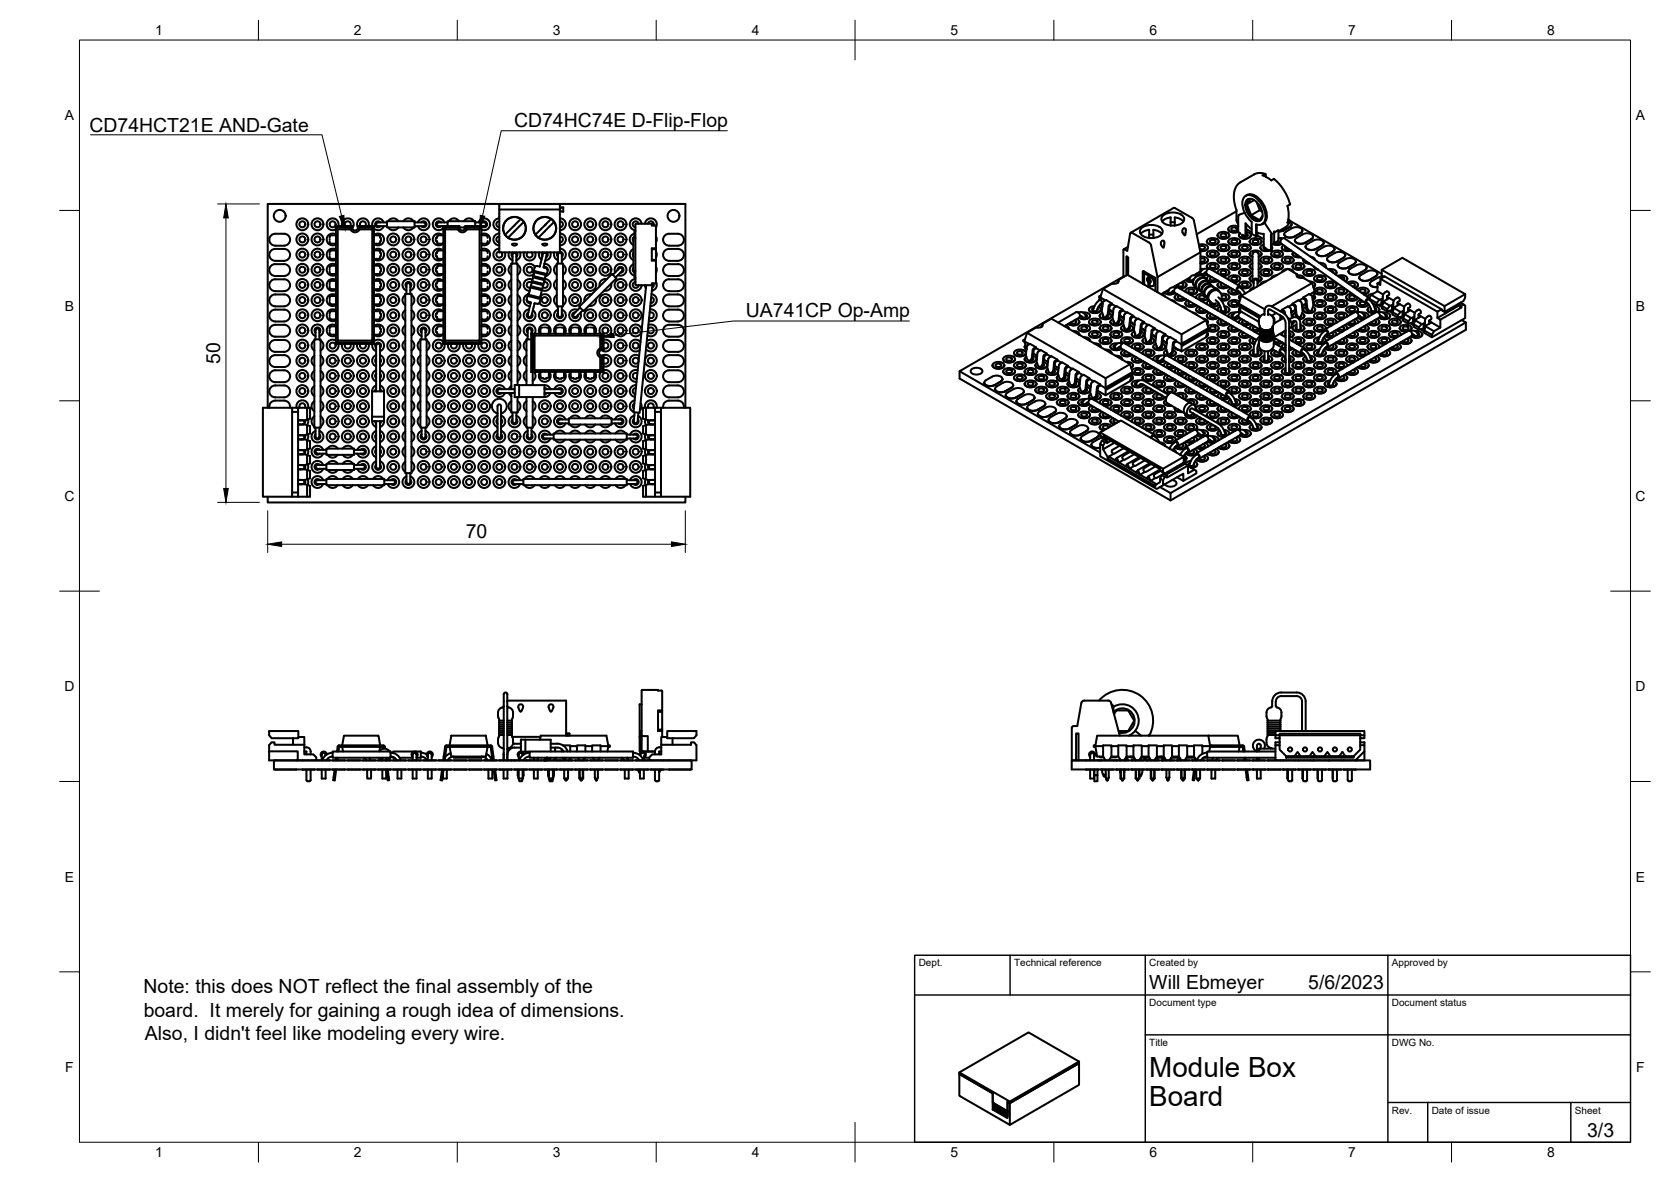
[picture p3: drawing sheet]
<svg xmlns="http://www.w3.org/2000/svg" width="420mm" height="297mm" viewBox="0 0 420 297" stroke-linecap="round" stroke-linejoin="round" font-family="sans-serif">
<defs><g id="words">
<g font-size="7">
<text x="289" y="270.6">Module Box</text>
<text x="289" y="278.1">Board</text>
</g>
<g font-size="4.9">
<text x="22.5" y="33.2">CD74HCT21E AND-Gate</text>
<text x="129.3" y="31.9">CD74HC74E D-Flip-Flop</text>
<text x="187.5" y="79.7">UA741CP Op-Amp</text>
<text x="55.4" y="91.5" transform="rotate(-90 55.4 91.5)">50</text>
<text x="117.1" y="135.3">70</text>
<text x="36.1" y="249.6">Note: this does NOT reflect the final assembly of the</text>
<text x="289" y="248.5">Will Ebmeyer</text>
<text x="329" y="248.5">5/6/2023</text>
<text x="36.1" y="255.5">board. It merely for gaining a rough idea of dimensions.</text>
<text x="36.4" y="261.4">Also, I didn't feel like modeling every wire.</text>
<text x="399.1" y="285.7">3/3</text>
</g>
<g font-size="3.5">
<text x="39" y="8.8">1</text>
<text x="89" y="8.8">2</text>
<text x="139" y="8.8">3</text>
<text x="189" y="8.8">4</text>
<text x="239" y="8.8">5</text>
<text x="289" y="8.8">6</text>
<text x="339" y="8.8">7</text>
<text x="389" y="8.8">8</text>
<text x="16.3" y="30.2">A</text>
<text x="411.3" y="30.2">A</text>
<text x="16.3" y="78">B</text>
<text x="411.3" y="78">B</text>
<text x="16.2" y="125.9">C</text>
<text x="411.2" y="125.9">C</text>
<text x="16.2" y="173.7">D</text>
<text x="411.2" y="173.7">D</text>
<text x="16.3" y="221.6">E</text>
<text x="411.3" y="221.6">E</text>
<text x="16.4" y="269.4">F</text>
<text x="411.4" y="269.4">F</text>
<text x="39" y="290.8">1</text>
<text x="89" y="290.8">2</text>
<text x="139" y="290.8">3</text>
<text x="189" y="290.8">4</text>
<text x="239" y="290.8">5</text>
<text x="289" y="290.8">6</text>
<text x="339" y="290.8">7</text>
<text x="389" y="290.8">8</text>
</g>
<g font-size="2.5">
<text x="231" y="242.9">Dept.</text>
<text x="255" y="242.9">Technical reference</text>
<text x="289" y="242.9">Created by</text>
<text x="350" y="242.9">Approved by</text>
<text x="289" y="252.8">Document type</text>
<text x="350" y="252.8">Document status</text>
<text x="289" y="262.9">Title</text>
<text x="350" y="262.9">DWG No.</text>
<text x="350" y="279.9">Rev.</text>
<text x="360" y="279.9">Date of issue</text>
<text x="396" y="279.9">Sheet</text>
</g>
</g></defs>
<!-- layer: Visible -->
<g fill="none" stroke="#000" stroke-width=".51">
<path d="M71.4 58.7h-2.2a1.49 1.49 0 0 0-1.5 1.5 1.49 1.49 0 0 0 1.5 1.5l2.2 .1M71.4 58.7a1.49 1.49 0 0 1 1.5 1.5 1.49 1.49 0 0 1-1.5 1.5M84.5 56.8h4M84.5 56.8v2.3M84.5 58.9a1.49 1.49 0 0 0-2.4 1.3 1.49 1.49 0 0 0 2.4 1.2M84.5 56.8v.4h4v-.4M84.5 57.2l.4 .4h3.2M84.5 59.1h-1.5l-.1 .7M84.5 59.1v2.1h-1.5l-.1-.6M84.9 57.6v28h8.7v-28M85.1 56.8a1.49 1.49 0 0 0-1.5-1.9 1.49 1.49 0 0 0-1.4 1.9 1.49 1.49 0 0 0 2.3 .8M86 56.8a1.49 1.49 0 0 1 1.8-1.9 1.49 1.49 0 0 1 .7 2.5"/>
<path d="M86.8 56.8a.75 .75 0 0 1 .7-1.2 .75 .75 0 0 1 .6 1.2M88.5 57.2l-.4 .4M88.5 57.2h.1M88.5 56.8v.4M88.5 57.2a.75 .75 0 0 0 .8 .7 .75 .75 0 0 0 .7-.7M90 57.2l.4 .4M90 56.8h4M90 57.2h.1M90 56.8v.4M90 56.8v.4h4v-.4M90.4 57.6h3.2M90.4 57.6a1.22 1.22 0 0 1-1.1 .8 1.22 1.22 0 0 1-1.2-.8"/>
<path d="M90.6 56.8a.75 .75 0 0 1 .7-1.2 .75 .75 0 0 1 .6 1.2M92.7 56.8a1.49 1.49 0 0 0-1.7-1.9 1.49 1.49 0 0 0-1 2.3M94 59.1v2.1h1.5l.2-.6M94 59.1h1.5l.2 .7M94 57.2l-.4 .4M94 56.8v2.3M94.1 59.1a1.49 1.49 0 0 1 2 0 1.49 1.49 0 0 1 0 2.1 1.49 1.49 0 0 1-2 .1M95.6 59.7a.75 .75 0 0 1 0 1M95.6 55.9a.75 .75 0 0 0-1-.1 .75 .75 0 0 0 0 1.1 .75 .75 0 0 0 1-.1M96.5 56.8a1.49 1.49 0 0 1-2.4 .7M96.5 55.9a1.49 1.49 0 0 0-1.9-1 1.49 1.49 0 0 0-1 1.9M97.3 55.9h-1.2a1.12 1.12 0 0 0-1.5 .5 1.12 1.12 0 0 0 1.5 .4h1.2"/>
<path d="M97.3 55.6h6.9v1.6h-6.9zM97.6 57.1a1.49 1.49 0 0 0 2.6 0M97.6 55.6a1.49 1.49 0 0 1 2.6 0M101.4 57.1a1.49 1.49 0 0 0 2.6 0M101.4 55.6a1.49 1.49 0 0 1 2.6 0M104.2 55.9h1.3a1.16 1.16 0 0 1 1.5 .5 1.16 1.16 0 0 1-1.5 .4h-1.3M105.1 55.9a1.49 1.49 0 0 1 2.3-.7 1.49 1.49 0 0 1 0 2.4 1.49 1.49 0 0 1-2.3-.8M105.9 55.9a.75 .75 0 0 1 1.1-.1 .75 .75 0 0 1 0 1.1 .75 .75 0 0 1-1.1-.1M109.6 59.8h.3l.1-.7h1.5v2.1h-1.5l-.1-.6h-.3M109.9 59.5l-.3 .7 .3 .6M110.9 55.9a.75 .75 0 0 0-1.1-.1 .75 .75 0 0 0 0 1.1 .75 .75 0 0 0 1.1-.1M111.4 59.1a1.49 1.49 0 0 0-2.1 0 1.49 1.49 0 0 0 0 2.1 1.49 1.49 0 0 0 2.1 0"/>
<path d="M111.5 56.8h4v.4M111.5 56.8v2.3M111.5 57.2l.4 .4h3.2l.4-.4M111.5 56.8v.4h4v-.4M111.7 55.9a1.49 1.49 0 0 0-2.1-.8 1.49 1.49 0 0 0-.4 2.2 1.49 1.49 0 0 0 2.3 0M111.9 57.6v28h8.7v-28M112.5 55.9h-1.2a1.12 1.12 0 0 0-1.5 .5 1.24 1.24 0 0 0 1.7 .4M112.5 56.8v-1.2h7v1.2M112.8 55.6a1.49 1.49 0 0 1 2.6 0M115.5 57.2h.1M115.5 57.2h1.5M115.5 57.2a.75 .75 0 0 0 .8 .7 .75 .75 0 0 0 .7-.7"/>
<path d="M116.7 57.1l.2 .4M116.7 55.6a1.49 1.49 0 0 1 2.5 0M117 57.2l.4 .4M117 57.2h.1M117 56.8v.4h4v-.4M117.4 57.6h3.2M117.4 57.6a1.22 1.22 0 0 1-1.1 .8 1.22 1.22 0 0 1-1.2-.8M119.5 55.9h1.2a1.16 1.16 0 0 1 1.5 .5l-.2 .4h-.9M120.3 55.9a1.49 1.49 0 0 1 2-.9 1.49 1.49 0 0 1 .8 2 1.49 1.49 0 0 1-2 .7M121 57.2l-.4 .4M121.1 56.8h-4.1v.4M121.1 56.8v2.3"/>
<path d="M121.1 58.8a1.49 1.49 0 0 1 2.1 1.4 1.49 1.49 0 0 1-2.1 1.3M121.2 55.9a.75 .75 0 0 1 1.1-.1 .75 .75 0 0 1 0 1.1 .75 .75 0 0 1-1.1-.1M122.6 59.8l-.1-.7h-1.5v2.1h1.5l.1-.6M125.5 52.6v-1.3h15.3v12.1h-15.3v-10.8h15.3M125.6 55.6a.75 .75 0 0 0-.8 .8 .75 .75 0 0 0 .8 .7M125.6 59.4a.75 .75 0 0 0-.8 .8 .75 .75 0 0 0 .8 .7M125.6 58.7a1.49 1.49 0 0 0-1.5 1.5 1.49 1.49 0 0 0 1.5 1.5M125.6 54.9a1.49 1.49 0 0 0-1.5 1.5 1.49 1.49 0 0 0 1.5 1.5M131 55l-4 4M131 55a2.85 2.85 0 0 0-4 .8 2.85 2.85 0 0 0 .8 3.9M131 55l.7 .8M131.7 55.8l-4 3.9"/>
<path d="M131.7 55.8a2.85 2.85 0 0 1-.3 3.6 2.85 2.85 0 0 1-3.6 .3M138.6 55l-4 4M138.6 55l.7 .8M138.6 55a2.85 2.85 0 0 0-4.4 1.8 2.85 2.85 0 0 0 3.3 3.4 2.85 2.85 0 0 0 1.8-4.4M139.3 55.8l-3.9 3.9M140.8 52.4l.8-.3v1.1l-.8-.2M140.8 55.6a.75 .75 0 0 1 .7 .8 .75 .75 0 0 1-.7 .7M140.8 59.4a.75 .75 0 0 1 .7 .8 .75 .75 0 0 1-.7 .7M140.8 58.7a1.49 1.49 0 0 1 1.5 1.5 1.49 1.49 0 0 1-1.5 1.5M140.8 54.9a1.49 1.49 0 0 1 1.5 1.5 1.49 1.49 0 0 1-1.5 1.5M159.1 59.9h.2M159.5 59.5l-.4 .5 .2 .7"/>
<path d="M159.5 58.7a1.49 1.49 0 0 0-1.1 1.3 1.49 1.49 0 0 0 .9 1.6M159.8 58.1h-.3v1.7M159.8 59.8h-.5v8.3h.5M160.6 56.2a.75 .75 0 0 0-.8-.6 .75 .75 0 0 0-.7 .8 .75 .75 0 0 0 .7 .7M161.3 56.2a1.49 1.49 0 0 0-1.5-1.3 1.49 1.49 0 0 0-1.5 1.5 1.49 1.49 0 0 0 1.5 1.5M162.2 56.2a1.49 1.49 0 0 1 1.9-1.3 1.49 1.49 0 0 1 .8 2.2M162.9 56.2a.75 .75 0 0 1 1-.6 .75 .75 0 0 1 .4 1.1M164.9 59.4a1.49 1.49 0 0 1 0 1.6M167 59.4l.3-.4a5.3 5.3 0 0 1 3.6-.2 1.49 1.49 0 0 1 1 1.7 1.49 1.49 0 0 1-1.4 1.2h-2.3a1.49 1.49 0 0 1-1.3-.8 1.49 1.49 0 0 1 .1-1.5zM286.8 58.8l.6-.6 1.5-.5v2.1M287 57.4a3.9 3.9 0 0 1 5.3 .4 1.73 1.73 0 0 1-1.9 2h-1.2a2.42 2.42 0 0 1-2.6-1.6zM289 59h1"/>
<path d="M290 57.7v2.1M290 57.8l1.5 .4 .7 .6M292.2 55.7l.6-.6 1.6-.5-.1 2.1M292.4 54.2a3.9 3.9 0 0 1 5.3 .4 1.73 1.73 0 0 1-1.9 2l-1.2 .1a2.42 2.42 0 0 1-2.6-1.6zM294.4 55.9h1M295.1 52.3l-10.8 6.2M295.1 52.3h.4M295.5 52.3l4.2 2.4 .5 .8 1.6 7.9v4.8l-1.6 1M297.6 55.7l-1.1-.8-1.1-.3v2.1M298.1 57.6a.58 .58 0 0 0-.8 .1 .58 .58 0 0 0 .1 .8l.6 .6 .1-1.5M306.1 59.1v.1M306.1 59.2a1.73 1.73 0 0 0 3 0"/>
<path d="M306.3 58.7a1.95 1.95 0 0 1 2.8 .3 1.29 1.29 0 0 1-1.7 1 .9 .9 0 0 1-1-.3 .9 .9 0 0 1-.1-1zM307.1 58.8l.5-.1a.58 .58 0 0 1 .8 .5l-.8 .3a.58 .58 0 0 1-.7-.5zM308.8 57.6h.1M309.1 59.1v.1M309.8 57.3l.5-.2a.58 .58 0 0 1 .8 .6l-.8 .3a.58 .58 0 0 1-.7-.5zM310.9 52.7v2.9l.4 .7M310.9 53.1l-10 5.8M311.4 56.9l-1.3-.2a.89 .89 0 0 0-1 .3 .89 .89 0 0 0-.1 .9l1.1 .5 1.3-.2a1.77 1.77 0 0 1-2.6-.6M311.5 59.1v.1M311.5 59.2a1.73 1.73 0 0 0 3 0M312.8 59.2v.3M312.9 53.5l-1.4 .5-.2 .4v4l.6 .3"/>
<path d="M313.4 56.4v1.2M313.4 58.3a.83 .83 0 0 1 .9 .3 .83 .83 0 0 1 0 1 1.88 1.88 0 0 1-2.8-.5l.3-.5M313.4 58.7l.4 .4a.77 .77 0 0 1-.8 .4 .77 .77 0 0 1-.7-.5M313.4 50.4a1.87 1.87 0 0 1 2.9 .6l.7 1.2a2.62 2.62 0 0 1-.2 3.3 2.62 2.62 0 0 1-2.9-1.6l-.3-.5a3.3 3.3 0 0 1-.2-3zM313.5 51.3l1.1 2.8 2.2-1.3 .6 .4M313.6 49l-.4 .2M313.6 49a3 3 0 0 1 3.5 1.4 5.1 5.1 0 0 1 1.1 5.2l-.3 .3M313.9 50a3.7 3.7 0 0 0 1.1 4.6 2.15 2.15 0 0 0 2 .7M314.5 50l-1 1.3 1.8-1M314.5 59.1v.1M314.6 54.1l2.1 1.2 .8-1.1M314.7 58.4l-1.3-.8v1.7l-.2 .1-.6-.3v.4l-.3-.2"/>
<path d="M314.8 57.6l-1.6-1.5v3.3M316 50.8l.8 2M316 56.5v1.9l1.8 .4v3.3l.5 .3v.3M316.2 58.5v.7l-.4 .2v-3a1.79 1.79 0 0 0 2-.4 1.79 1.79 0 0 0 .4-1.9 5.8 5.8 0 0 0-4.1-5.1 1.85 1.85 0 0 0-1.7 2.4l.3 1.4 .6 1.3 1.4 1.7v3l1.1 .6M316.2 59.2l1.6 .9M317.5 56.2l-.2 .2M317.5 56.2l.4-.2 1.9 2.7M318.2 43.7l-1.2-.2-1.5 .2-3.7 2.2-.8 .7-.5 1.2-.3 1.4 .2 1.8 .5 1.8M318.3 44.4l-.1-.7-.7 .4 2.2 1.2 .6-.3M318.3 44.4h.1M319.8 58.7v4.3l-.2 .1-.6-.2M319.8 58.7l-.2 .4v4"/>
<path d="M320.3 45l1.1 .9 1.3 1.7 1 2 .6 1.8M321.5 59.8l1 .1M321.5 59.9h.1M322.7 57.9l1.6-.9-1.6 .9M322.7 57.9l-1.2 .3M322.7 57.9l-1.2 .2M322.9 58.9h.1M322.9 58.9a1.78 1.78 0 0 0 2.5 .6M323.3 58.2a3.9 3.9 0 0 1 2.9-1.1 .9 .9 0 0 1 1 .2 .9 .9 0 0 1 .1 1l-.3 .2M323.3 58.2l-.4 .5a1.29 1.29 0 0 0 1.7 1l.8-.3M323.9 55.1l.4 .5M324.3 55.7a.65 .65 0 0 1 .5 .6 .65 .65 0 0 1-.5 .7"/>
<path d="M324.3 51.4l-.6 .4 .3 1.9-.3 2.3 .6-.4M324.4 55.6a2.99 2.99 0 0 1-1.4 1.6l-1.5 .9M324.4 55.5l23 13.3M324.8 56.4l-.5 .6M324.8 56.4h.1M327 58.6l-1.6 .9M327.5 58l-.5 .6M327.5 57.9v.1M327.6 58.9l-1.6 .9-.4 .5a1.29 1.29 0 0 0 1.7 1l.8-.3M327.6 58.9l1.3-.3a.9 .9 0 0 1 1 .3 .9 .9 0 0 1 .1 1l-.3 .2M330.2 59.5l-.5 .6M69.2 77h2.2"/>
<path d="M69.2 70.2h2.2M69.2 69.4h2.2M69.2 70.2a1.49 1.49 0 0 0-1.5 1.5 1.49 1.49 0 0 0 1.5 1.5h2.2M71.4 77.8h-2.2a1.49 1.49 0 0 0-1.5 1.5 1.49 1.49 0 0 0 1.5 1.5h2.2M71.4 74h-2.2a1.49 1.49 0 0 0-1.5 1.5 1.49 1.49 0 0 0 1.5 1.5M71.4 66.4h-2.2a1.49 1.49 0 0 0-1.5 1.5 1.49 1.49 0 0 0 1.5 1.4M71.4 62.6h-2.2a1.49 1.49 0 0 0-1.5 1.4 1.49 1.49 0 0 0 1.5 1.5l2.2 .1M71.4 77.8a1.49 1.49 0 0 1 1.5 1.5 1.49 1.49 0 0 1-1.5 1.5M71.4 74a1.49 1.49 0 0 1 1.5 1.5 1.49 1.49 0 0 1-1.5 1.5M71.4 70.2a1.49 1.49 0 0 1 1.5 1.5 1.49 1.49 0 0 1-1.5 1.5M71.4 66.4a1.49 1.49 0 0 1 1.5 1.5 1.49 1.49 0 0 1-1.5 1.4M71.4 62.6a1.49 1.49 0 0 1 1.5 1.4 1.49 1.49 0 0 1-1.5 1.5"/>
<path d="M82.9 60.1v.1M82.9 63.9v.1M82.9 67.7v.1M82.9 71.6v.1M82.9 75.4v.1M82.9 79.2v.1M84.5 61.2v1.7M84.5 65.1v1.7M84.5 68.9v1.7M84.5 72.7v1.7M84.5 76.5v1.7M84.5 78a1.49 1.49 0 0 0-2.4 1.2 1.49 1.49 0 0 0 2.4 1.3"/>
<path d="M84.5 74.2a1.49 1.49 0 0 0-2.4 1.2 1.49 1.49 0 0 0 2.4 1.3M84.5 70.4a1.49 1.49 0 0 0-2.4 1.2 1.49 1.49 0 0 0 2.4 1.2M84.5 66.5a1.49 1.49 0 0 0-2.4 1.3 1.49 1.49 0 0 0 2.4 1.2M84.5 62.7a1.49 1.49 0 0 0-2.4 1.3 1.49 1.49 0 0 0 2.4 1.2M84.5 78.2h-1.5l-.1 .6M84.5 78.2v2.1h-1.5l-.1-.7M84.5 74.4h-1.5l-.1 .6M84.5 74.4v2.1h-1.5l-.1-.7M84.5 70.6h-1.5l-.1 .6M84.5 70.6v2.1h-1.5l-.1-.7M84.5 66.8h-1.5l-.1 .6M84.5 66.8v2.1h-1.5l-.1-.7"/>
<path d="M84.5 62.9h-1.5l-.1 .7M84.5 62.9v2.2h-1.5l-.1-.7M94 78.2v2.1h1.5l.2-.7M94 78.2h1.5l.2 .7M94 74.4v2.1h1.5l.2-.7M94 74.4h1.5l.2 .6M94 70.6v2.1h1.5l.2-.7M94 70.6h1.5l.2 .6M94 66.8v2.1h1.5l.2-.7M94 66.8h1.5l.2 .6M94 62.9v2.2h1.5l.2-.7M94 62.9h1.5l.2 .7"/>
<path d="M94 61.2v1.7M94 68.9v1.7M94 72.7v1.7M94.1 78.1a1.49 1.49 0 0 1 2 .1 1.49 1.49 0 0 1 0 2.1 1.49 1.49 0 0 1-2 0M94.1 74.3a1.49 1.49 0 0 1 2 .1 1.49 1.49 0 0 1 0 2.1 1.49 1.49 0 0 1-2 0l-.1 1.7M94.1 70.5a1.49 1.49 0 0 1 2 .1 1.49 1.49 0 0 1 0 2 1.49 1.49 0 0 1-2 .1M94.1 66.7a1.49 1.49 0 0 1 2 .1 1.49 1.49 0 0 1 0 2 1.49 1.49 0 0 1-2 .1M94.1 62.9a1.49 1.49 0 0 1 2 0 1.49 1.49 0 0 1 0 2.1 1.49 1.49 0 0 1-2 .1l-.1 1.7M95.6 63.5a.75 .75 0 0 1 0 1M95.6 67.3a.75 .75 0 0 1 0 1M95.6 71.1a.75 .75 0 0 1 0 1M95.6 74.9a.75 .75 0 0 1 0 1"/>
<path d="M95.6 78.7a.75 .75 0 0 1 0 1M101.9 73.9h1.6v45h-1.6zM101.9 77.9a1.49 1.49 0 0 0 0 2.6M101.9 74.1a1.49 1.49 0 0 0 0 2.6M102.2 73.9v-.9a2.3 2.3 0 0 1 .2-1.8 .75 .75 0 0 1 .8 1.1v1.6M102.2 72.2a.75 .75 0 0 1-.1-1.1 .75 .75 0 0 1 1.1 0 .75 .75 0 0 1 0 1.1M102.2 73a1.49 1.49 0 0 1-.7-2.3 1.49 1.49 0 0 1 2.4 0 1.49 1.49 0 0 1-.7 2.3M103.5 77.9a1.49 1.49 0 0 1 0 2.6M103.5 74.1a1.49 1.49 0 0 1 0 2.6M109.6 78.9h.3l.1-.7h1.5v2.1h-1.5l-.1-.7h-.3M109.6 75h.3l.1-.6h1.5v2.1h-1.5l-.1-.7h-.3M109.6 71.2h.3l.1-.6h1.5v2.1h-1.5l-.1-.7h-.3"/>
<path d="M109.6 67.4h.3l.1-.6h1.5v2.1h-1.5l-.1-.7h-.3M109.6 63.6h.3l.1-.7h1.5v2.2h-1.5l-.1-.7h-.3M109.9 63.3l-.3 .7 .3 .6M109.9 67.1l-.3 .7 .3 .6M109.9 70.9l-.3 .7 .3 .7M109.9 74.8l-.3 .6 .3 .7M109.9 78.6l-.3 .6 .3 .7M111.4 78.2a1.49 1.49 0 0 0-2.1 0 1.49 1.49 0 0 0 0 2.1 1.49 1.49 0 0 0 2.1 0M111.4 74.4a1.49 1.49 0 0 0-2.1-.1 1.49 1.49 0 0 0 0 2.2 1.49 1.49 0 0 0 2.1 0M111.4 70.6a1.49 1.49 0 0 0-2.1-.1 1.49 1.49 0 0 0 0 2.2 1.49 1.49 0 0 0 2.1 0M111.4 66.8a1.49 1.49 0 0 0-2.1-.1 1.49 1.49 0 0 0 0 2.1 1.49 1.49 0 0 0 2.1 0M111.4 62.9a1.49 1.49 0 0 0-2.1 0 1.49 1.49 0 0 0 0 2.1 1.49 1.49 0 0 0 2.1 0"/>
<path d="M111.5 61.2v1.7M111.5 65.1v1.7M111.5 68.9v1.7M111.5 72.7v1.7M111.5 76.5v1.7M121.1 61.2v1.7M121.1 65.1v1.7M121.1 68.9v1.7M121.1 72.7v1.7M121.1 76.5v1.7M121.1 77.9a1.49 1.49 0 0 1 2.1 1.3 1.49 1.49 0 0 1-2.1 1.4M121.1 74.1a1.49 1.49 0 0 1 2.1 1.3 1.49 1.49 0 0 1-2.1 1.3"/>
<path d="M121.1 70.3a1.49 1.49 0 0 1 2.1 1.3 1.49 1.49 0 0 1-2.1 1.3M121.1 66.5a1.49 1.49 0 0 1 2.1 1.3 1.49 1.49 0 0 1-2.1 1.3M121.1 62.7a1.49 1.49 0 0 1 2.1 1.3 1.49 1.49 0 0 1-2.1 1.3M122.6 78.8l-.1-.6h-1.5v2.1h1.5l.1-.7M122.6 75l-.1-.6h-1.5v2.1h1.5l.1-.7M122.6 71.2l-.1-.6h-1.5v2.1h1.5l.1-.7M122.6 67.4l-.1-.6h-1.5v2.1h1.5l.1-.7M122.6 63.6l-.1-.7h-1.5v2.2h1.5l.1-.7M125.6 63.2a.75 .75 0 0 0-.8 1 .75 .75 0 0 0 1.2 .4 .75 .75 0 0 0 0-1.2M125.6 62.5a1.49 1.49 0 0 0-1.5 1.7 1.49 1.49 0 0 0 1.8 1.2 1.49 1.49 0 0 0 1-2M128 63.4a1.49 1.49 0 0 0 .9 2M128.6 77.9a1.49 1.49 0 0 0 0 2.6"/>
<path d="M128.6 74.1a1.49 1.49 0 0 0 0 2.6M128.6 70.3a1.49 1.49 0 0 0 0 2.6M128.6 66.5a1.49 1.49 0 0 0 0 2.6M128.8 61.3h1.1a.61 .61 0 0 1-.5 .4 .61 .61 0 0 1-.6-.4zM128.9 66.2v-.8a2.28 2.28 0 0 1 .2-1.8 .75 .75 0 0 1 .7 1.1v1.5M128.9 63.4l-.3 .6 .3 .6M129.8 63.4l.3 .6-.3 .6M130.1 77.9a1.49 1.49 0 0 1 0 2.6M130.1 74.1a1.49 1.49 0 0 1 0 2.6M130.1 70.3a1.49 1.49 0 0 1 0 2.6M130.1 66.5a1.49 1.49 0 0 1 0 2.6M130.7 63.4a1.49 1.49 0 0 1-.9 2"/>
<path d="M131.8 63.4a1.49 1.49 0 0 0 1.4 2.1 1.49 1.49 0 0 0 1.4-2.1M132.4 75.3l.3 .7 .8 .1M132.6 74.3l3.3 .9M132.6 74.3l-.1 1.1 .2 .3M132.7 74.3v-.3a1.49 1.49 0 0 0-1 1.7 1.49 1.49 0 0 0 1.6 1.2M132.7 63.4a.75 .75 0 0 0-.1 1.1 .75 .75 0 0 0 1.1 0 .75 .75 0 0 0 0-1.1M132.7 74l3.3 .9M132.7 75.7l.8 .3-.6 2.2a1.12 1.12 0 0 0 .2 1.5 1.14 1.14 0 0 0 .8-1.3l.5-2.2M132.8 78.5a.75 .75 0 0 0-.3 1.1 .75 .75 0 0 0 1.1 .3 .75 .75 0 0 0 .2-1.1M133 73.7l-.3 .3M133 77.7a1.49 1.49 0 0 0-1.2 2.1 1.49 1.49 0 0 0 2.3 .6 1.49 1.49 0 0 0-.1-2.4M133.4 72.2l2.8 .7"/>
<path d="M133.4 72.2l-.4 1.5M133.5 71.9l2.8 .7M133.5 71.9l-.1 .3M133.7 71.1a.75 .75 0 0 0-1.3 .3 .75 .75 0 0 0 1 .9M133.7 71l2.9 .7M133.7 71l-.2 .9M133.8 70.6l2.9 .8M133.8 70.6l-.1 .4M133.9 70.3a1.49 1.49 0 0 0-2.2 .9 1.49 1.49 0 0 0 1.5 1.9M134 69.7l2.9 .7M134 69.7l-.2 .9M134.1 69.4l-.1 .3"/>
<path d="M134.1 68.4l3.3 .8M134.2 68.4l-.1 1 2.9 .7M134.2 68l-.1 .4M134.4 76.2v.1M134.5 67.1a1.49 1.49 0 0 0-2.2-.5 1.49 1.49 0 0 0-.3 2.2 1.49 1.49 0 0 0 2.2 0M134.9 66.9l.8 .1M134.9 66.9l-.4 .1-.3 1.1 3.3 .8 .2-1.1-.3-.3M135.6 63.4a1.49 1.49 0 0 0 .6 1.8M135.7 67l.6-2.2a1.15 1.15 0 0 1 .8-1.3 1.15 1.15 0 0 1 .1 1.6l-.5 2.1M135.8 66.9l-.1 .1M135.9 75.2l-.3 1-.4 .2-.8-.1M135.9 74.4a1.49 1.49 0 0 1 2.2 .1 1.49 1.49 0 0 1-.3 2.1 1.49 1.49 0 0 1-2.1-.5"/>
<path d="M136 74.8l-.1 .4M136.2 72.9l-.3 1.5 .1 .4M136.4 72.6l-.1 .3M136.4 61.3h1.2a.61 .61 0 0 1-.6 .4 .61 .61 0 0 1-.6-.4zM136.5 63.4a.75 .75 0 0 0-.1 1M136.6 71.7l-.3 .9M136.7 71.3l-.1 .4M136.7 67.1l.7 .1 .3 .7M136.7 67.2l.7 .3M136.8 70.9a.75 .75 0 0 1 .9 .9 .75 .75 0 0 1-1.2 .3M136.9 70.4l-.2 1M136.9 66.3a1.49 1.49 0 0 1 1.6 1.2 1.49 1.49 0 0 1-1.1 1.7"/>
<path d="M137 70.1a1.49 1.49 0 0 1 1.4 1.9 1.49 1.49 0 0 1-2.1 .9M137 70.1l-.1 .3M137.4 69.2l-.4 .9M137.5 63.4l.2 .7-.4 .6M137.5 68.9l-.1 .3M138.4 63.4a1.49 1.49 0 0 1-1.3 2.1M139.4 63.4a1.49 1.49 0 0 0 .9 2M140 66.2h1.6v10.8h-1.6zM140 74.1a1.49 1.49 0 0 0 0 2.6M140 70.3a1.49 1.49 0 0 0 0 2.6M140 66.5a1.49 1.49 0 0 0 0 2.6M140.3 77v.8a2.21 2.21 0 0 0 .2 1.8 .74 .74 0 0 0 .8-1v-1.6"/>
<path d="M140.3 66.2v-.8a2.28 2.28 0 0 1 .2-1.8 .75 .75 0 0 1 .8 1.1v1.5M140.3 63.4l-.3 .6 .3 .6M140.3 78.6a.75 .75 0 0 0-.1 1.1 .75 .75 0 0 0 1.1 0 .75 .75 0 0 0 0-1.1M140.3 77.8a1.49 1.49 0 0 0-.7 2.3 1.49 1.49 0 0 0 2.4 0 1.49 1.49 0 0 0-.7-2.3M140.8 63.2a.75 .75 0 0 1 .7 .5 .75 .75 0 0 1-.2 .9M140.8 62.5a1.49 1.49 0 0 1 1.5 1.2 1.49 1.49 0 0 1-1 1.7M141.6 74.1a1.49 1.49 0 0 1 0 2.6M141.6 70.3a1.49 1.49 0 0 1 0 2.6M141.6 66.5a1.49 1.49 0 0 1 0 2.6M144.7 78.5a.75 .75 0 0 0-.9 .7 .75 .75 0 0 0 .8 .8 .75 .75 0 0 0 .7-.8M145.3 77.9a1.49 1.49 0 0 0-2.2 1.1 1.49 1.49 0 0 0 1.7 1.7 1.49 1.49 0 0 0 1.1-2.1M145.6 77.1l8.3-8.3 1.1 1.1-8.3 8.3z"/>
<path d="M145.8 77.3l-.9 .9a1.16 1.16 0 0 0-.6 1.4 1.11 1.11 0 0 0 1.3-.7l.9-.9M148.8 74a1.49 1.49 0 0 0-1.8 1.8M149.9 75.1a1.49 1.49 0 0 1-1.8 1.8M152.6 70.2a1.49 1.49 0 0 0-1.8 1.8M153.7 71.3a1.49 1.49 0 0 1-1.8 1.8M154.7 68.5a1.49 1.49 0 0 1 1.1-2.2 1.49 1.49 0 0 1 1.7 1.7 1.49 1.49 0 0 1-2.1 1.1M155.3 67.9a.75 .75 0 0 1 .7-.9 .75 .75 0 0 1 .8 .8 .75 .75 0 0 1-.8 .7M156.4 68.1l-1.6 1.6M156.4 68.1a.53 .53 0 0 0-.3-.8 .53 .53 0 0 0-.7 .4l-1.3 1.4M159.1 68h.2M159.3 63.5l-.2 .5 .2 .5M159.3 67.3l-.2 .7 .4 .5"/>
<path d="M159.3 66.4a1.49 1.49 0 0 0-.9 1.5 1.49 1.49 0 0 0 1.1 1.4M159.3 62.6a1.49 1.49 0 0 0-1 1.4 1.49 1.49 0 0 0 1 1.4M159.5 68.1v1.7h.3M159.8 70.9a.75 .75 0 0 0-.7 .7 .75 .75 0 0 0 .7 .8 .75 .75 0 0 0 .8-.7M159.8 70.1a1.49 1.49 0 0 0-1.5 1.5 1.49 1.49 0 0 0 1.5 1.5 1.49 1.49 0 0 0 1.5-1.4M162.2 71.7l.2 .7M163.4 78.5a.75 .75 0 0 1 1 .8 .75 .75 0 0 1-1.2 .5M163.4 77.7a1.49 1.49 0 0 1 1.7 1.7 1.49 1.49 0 0 1-1.9 1.2M163.7 74.7a.75 .75 0 0 1 .7 .8 .75 .75 0 0 1-.8 .7M163.8 73.9a1.49 1.49 0 0 1 1.3 1.7 1.49 1.49 0 0 1-1.6 1.3M163.9 65.3h1M164.1 71.2l-3.3 32.5-1.5-.1 3.2-31.9"/>
<path d="M164.3 71.2l.1 .6-.4 .5M164.9 70.8a1.49 1.49 0 0 1-1 2.3M164.9 67a1.49 1.49 0 0 1 0 1.6M164.9 63.2a1.49 1.49 0 0 1 0 1.6M164.9 62.6v-5.9h-1v-.5h-4a1.72 1.72 0 0 0-.1 1.6v12.3a1.62 1.62 0 0 0 .1 1.6h4v-.5h1v-5.9M164.9 62.6h-1M164.9 62.4h-1v3.1h1M164.9 62.6v2.7M167 78.4l.3-.3a5.3 5.3 0 0 1 3.6-.2 1.5 1.5 0 0 1 1 1.6 1.5 1.5 0 0 1-1.4 1.3h-2.3a1.49 1.49 0 0 1-1.3-.8 1.49 1.49 0 0 1 .1-1.6zM167 63.2l.3-.4a5.3 5.3 0 0 1 3.6-.2 1.5 1.5 0 0 1 1 1.7 1.5 1.5 0 0 1-1.4 1.3l-2.3-.1a1.49 1.49 0 0 1-1.3-.8 1.49 1.49 0 0 1 .1-1.5zM168.2 77h2.3M168.2 70.2h2.3"/>
<path d="M168.2 69.4h2.3M168.2 77a1.49 1.49 0 0 1-1.5-1.5 1.49 1.49 0 0 1 1.5-1.5h2.3a1.48 1.48 0 0 1 1.5 1.5 1.48 1.48 0 0 1-1.5 1.5M168.2 70.2a1.49 1.49 0 0 0-1.5 1.5 1.49 1.49 0 0 0 1.5 1.5h2.3a1.5 1.5 0 0 0 1.5-1.5 1.5 1.5 0 0 0-1.5-1.5M168.2 69.3a1.49 1.49 0 0 1-1.5-1.4 1.49 1.49 0 0 1 1.5-1.5h2.3a1.48 1.48 0 0 1 1.5 1.5 1.48 1.48 0 0 1-1.5 1.4M271.1 78.5l.7-.1 .6 .2 .4 .5 .2 .6M271.5 79.4h.4l.2 .3M272.2 78.5h.9a.77 .77 0 0 1 .9 .5 .77 .77 0 0 1-.3 .9l-1.3 .3-1.1-.4M272.8 78.9l.5 .3v.2a.91 .91 0 0 1-1.5 0M273.8 77.8h.1M273.8 77.8a1.73 1.73 0 0 0 3 0M274.1 79.4a1.82 1.82 0 0 1-2.8 .4M275 77.4l-.4 .2a.75 .75 0 0 0 .7 .7 .75 .75 0 0 0 .8-.6l-.1-.1"/>
<path d="M275.2 76.9l-.8 .2a.69 .69 0 0 0-.5 .5 .69 .69 0 0 0 .2 .7 1.91 1.91 0 0 0 2.7-.4l-.2-.6-.4-.2M276.4 74.6l1.5 .9M276.5 79.4h.1M276.7 74.9l-.2 .1M276.8 75l-.4 .2-.1 .3M276.8 77.8h.1M276.8 74.2l-.4 .2M276.8 76.3l.4 .1M276.9 75.3l-.4 .1-.9 .9-.8 1.8M277.1 76.1l-.7 .7-.6 1.3M277.2 78.6a.71 .71 0 0 0-.7 .7 .71 .71 0 0 0 .6 .7l.9 .2a1.06 1.06 0 0 0 1.4-1.1l-.6-.5M277.2 77l-.6-.4 .6 .4"/>
<path d="M277.3 79.1l-.1 .2a.85 .85 0 0 0 1.5 0l-.1-.2M278.2 79.6v.2M278.2 79.6l-.2 .1M278.5 79.1l-.6 .7M278.7 77l-.2 2.1M278.8 77l.1-.3 .7-.5v.3l-.6 .4-.2 2.1-.6 .6M278.8 79l-.3 .1M278.9 77.8l1 .6M279.5 79.4a1.7 1.7 0 0 1-3 0M279.5 76.4l1.1 .6M279.6 76.2l-1.5-.8-.7 .4a3.7 3.7 0 0 0 0 3.6v.2M279.9 78.5l-.7-.5 .7 .5"/>
<path d="M280 77.7l.1-.4 .7-.4 1.5 .9M280 77.7l-.3 2.1 .4 1.4M281 71.1l.2-.7 2.3-1.3 19.7 11.4-6.1 3.5-19.8-11.4M281.2 70.4a.74 .74 0 0 1-.9 .9h-.7l-2.3 1.3-.6 2-.3-.2v.2l.3 .3 .5 1.6M281.6 79.4l1 .5M281.7 78.1l.6-.3v.3l-.6 .3-.2 2.1-.6 .6M281.7 78.1l-.2 .4-.3 2.2M281.9 79.5l.7 .6zM282.2 78l1.1 .6M282.5 69.5l-41.2 23.8 35.3 20.4M282.5 69.5l.1 .1M282.5 62.9v6.6"/>
<path d="M282.8 62.6l-.3 .2M283.4 64.5v4.6M283.6 62l-1 .6M283.7 69.2v-4.5l-.5-.3v4.8M284.4 79.7l.6-.3v.3l-.6 .3-.2 2.1-.6 .6M284.4 79.7l-.3 .4-.2 2.2M284.9 79.5l1.1 .6M285 79.4l-1.5-.9-.7 .4a4.1 4.1 0 0 0 0 3.6v.2M287.3 71.3l.1-3.2 3 1.7 .1 3.3M287.5 68.1l-.1 3.3M287.7 71.3l.2 .3M287.8 68.7l.1-.1 .9 .6 .1 .5-.2 .1"/>
<path d="M287.9 68.7l.7 .4 .2 .3M287.9 68.7l-.2 .1v2.5M288.6 69.8l-.1 .5 .4 .7v.9l-.2 .1M288.8 69.4v.3a.66 .66 0 0 0-.5 .6 .66 .66 0 0 0 .4 .6l.1 1-.2 .1M288.8 70.1l-.1 .1M288.8 70.1l.4 .4-.1 .3M289 71.5l.2 .3M289.2 71.8h.1M289.2 69.5h.1M289.2 69.5l-.2 .4a.8 .8 0 0 1 0 1.2v.4M289.2 69.5a1.58 1.58 0 0 1 .6 2.4l-.6-.1M289.3 69.4h.1"/>
<path d="M289.3 69.4l-.3 .1M289.3 71l-.3 .1M289.3 69.4a1.71 1.71 0 0 1 .7 2.4M289.4 61.7l1.6 7.9M289.4 61.7l-.5-.7-4.4-2.5-.3 .2-.8 4.3-.6-.3M290 71.8l-.1 .1M292.1 73.9l.5 .2 .3 .4M292.8 73.5a2.09 2.09 0 0 0 2.6 .1 2.15 2.15 0 0 1-2.6-.1M292.8 61.1a.48 .48 0 0 0-.5-.7 .48 .48 0 0 0-.4 .7l.2 .7 .4 .5 .3-1.2M293.4 73.1a.87 .87 0 0 0 1.5 .1M293.9 72.8l-2 1.1M294.4 75.4l.8 .2 .4 .5"/>
<path d="M295.2 73.2h-.4l-.1 .2M295.3 74.7h.1M295.4 74.7a1.83 1.83 0 0 0 2.7 .5M295.7 72.3l-.8-.1-.6 .2-.4 .5-.2 .6M295.8 72.2l-.3-.3 .3 .3M296 74a.74 .74 0 0 0-.6 .7 .74 .74 0 0 0 .7 .7l.9 .1 1.1-.4M296.6 74.3l-.5 .2 .1 .4 .9 .2 .5-.3M296.8 71.1l.7 .3a.73 .73 0 0 1-.6 .6 .73 .73 0 0 1-.8-.5M297.1 76.9l.8 .3 .4 .4M297.4 70.8a.81 .81 0 0 1 .9 .8 .81 .81 0 0 1-.9 .8h-.9M298 73.1l.1 .2M298 76.2v.1"/>
<path d="M298.1 73.3a1.14 1.14 0 0 1 1.5-1l.7 .1a.74 .74 0 0 1 .7 .7 .74 .74 0 0 1-.7 .8l-1.1 .1M298.1 70.3l.6 .4 1.3 .2M298.3 71.6l-.5 .7-1.2 .1M298.3 71.6h.1M298.7 75.5a.74 .74 0 0 0-.6 .8 .74 .74 0 0 0 .7 .7l.9 .1 1.1-.4a1.89 1.89 0 0 1-2.8-.4M298.8 70a.89 .89 0 0 0 1.4 .2M299 72.8l.5-.1a.58 .58 0 0 1 .8 .5l-.8 .4a.58 .58 0 0 1-.7-.6zM299.3 69.7l-4.3 2.5M299.3 75.8l-.5 .3 .1 .4 .9 .1 .4-.2M299.8 78.5l.8 .2 .4 .5M300.2 70.2l-.1 .1M300.7 74.7h.1"/>
<path d="M300.7 77.8h.1M300.8 77.8a1.83 1.83 0 0 0 2.7 .5M300.9 69.5a1.04 1.04 0 0 0-1.2-.2 1.04 1.04 0 0 0-.6 1.1M300.9 72.5l.5 .3M301 73.1a1.45 1.45 0 0 1-1.7 .9M301.3 72.6l.2 .2M301.4 77.1a.74 .74 0 0 0-.6 .8 .74 .74 0 0 0 .7 .6l.9 .1 1.1-.4M301.5 61.5l1.1-.1a.81 .81 0 0 1 1 .4 .81 .81 0 0 1-.3 1.1l-1.5 .1M301.5 68.4a.87 .87 0 0 0 1.5 .1M301.5 69.2l-.6-.4 .6 .4M301.6 62l.8-.2 .6 .4a.86 .86 0 0 1-1.3 .3M301.7 74.4l.5-.2a.58 .58 0 0 1 .8 .6l-.8 .3a.58 .58 0 0 1-.7-.5z"/>
<path d="M301.8 63.4l-10.8 6.2v3.8M301.8 65h.8l.4 .2-.4 .5h-.8M301.8 64.5h1a.82 .82 0 0 1 .9 .8 .82 .82 0 0 1-.9 .8l-1 .1a1.52 1.52 0 0 0 1.9-.8M302 77.4l-.5 .2 .1 .4 .9 .2 .5-.3M302.1 68l-.3 .1M302.6 73.8a1.29 1.29 0 0 0-1.8 1.1v-.2M302.6 67.6h-.8M303 69.9l-.5-.6-.5-.1-.8 .1-.7 .5-.4 .7-.1 .7 .1 .6 .6 .5M303.3 68.5h-.4l-.1 .3M303.3 70.4l.3 .3-.1-.3a1.09 1.09 0 0 0-1.8-.3 1.67 1.67 0 0 0-.8 2.4M303.3 70.2l-.1-.2a1.72 1.72 0 0 0-2.2 .4 1.72 1.72 0 0 0-.1 2.2h.1M303.4 60.7h.1"/>
<path d="M303.4 63.8h.1M303.4 66.9h.1M303.4 70h.1M303.4 76.2v.1M303.4 60.7a1.73 1.73 0 0 0 3 0M303.4 63.8a1.73 1.73 0 0 0 3 0M303.4 66.9l.5 .6M303.5 68.9l-1.1 .4M303.5 68.9l-1 .4M303.6 63.4a1.95 1.95 0 0 1 2.8 .3 1.29 1.29 0 0 1-1.7 .9 .9 .9 0 0 1-1-.2 .9 .9 0 0 1-.1-1zM303.6 60.3a1.95 1.95 0 0 1 2.8 .3 1.29 1.29 0 0 1-1.7 .9 .9 .9 0 0 1-1-.2 .9 .9 0 0 1-.1-1zM303.7 75l-.6 .4-1.2 .1"/>
<path d="M303.7 75l-.5 .4-1.2 .2M303.7 62.2a1.4 1.4 0 0 1-1.9 .9M303.7 67.6l-.8-.1-.5 .2-.6 1.1M303.7 65.3v.1M303.8 70.9a1.53 1.53 0 0 0-2 .6 1.53 1.53 0 0 0 .4 2M303.8 70.9l.4 .4M303.8 70.9l-.1-.1a1.51 1.51 0 0 0-1.9 .3 1.51 1.51 0 0 0 0 2M303.9 67.5l-.3-.2a.96 .96 0 0 1 .2-1 .96 .96 0 0 1 1-.2 1.1 1.1 0 0 1 1.5 1.1l-.9 .5h-.8M304.1 69.3a.74 .74 0 0 0-.7 .8 .74 .74 0 0 0 .8 .7l.9 .1 1.1-.4a1.89 1.89 0 0 1-2.8-.5M304.1 78.6a.74 .74 0 0 0-.7 .8 .74 .74 0 0 0 .8 .7l.9 .1 1.1-.4a1.85 1.85 0 0 1-2.8-.4M304.2 67.5l7.6 4.4M304.2 67.5a.92 .92 0 0 0-.8 1.4l7.6 4.4-.4 .2-.9-.1-.1-.4 .5-.3"/>
<path d="M304.4 60.4l.5-.2a.58 .58 0 0 1 .8 .6l-.8 .3a.58 .58 0 0 1-.7-.5zM304.4 63.5l.5-.1a.58 .58 0 0 1 .8 .5l-.8 .3a.58 .58 0 0 1-.7-.5zM304.4 66.6l.5-.1a.58 .58 0 0 1 .8 .5l-.8 .3a.58 .58 0 0 1-.7-.5zM304.4 75.9l-.2 .2a.75 .75 0 0 0 .7 .6 .75 .75 0 0 0 .8-.4l-.8-.1-.8-.7a.74 .74 0 0 0-.6 .9l-.1-.1M304.5 71.6l-.1-.2a1.51 1.51 0 0 0-1.9 .4 1.51 1.51 0 0 0 0 1.9M304.7 69.6l-.5 .3 .1 .3 .9 .2 .4-.2M304.7 78.9l-.5 .3 .1 .4 .9 .2 .4-.3M304.9 72a1.48 1.48 0 0 0-2.2-.1 1.48 1.48 0 0 0 .2 2.2M305.2 72.2l-.1-.1a1.51 1.51 0 0 0-2 .3 1.51 1.51 0 0 0 0 2M305.2 72.3a1.16 1.16 0 0 1 1.2 .8l.8 1v.6l-.3 .6M305.6 75.4l1 1.1 .5 1.6M305.7 72.7a1.51 1.51 0 0 0-2.3-.2 1.51 1.51 0 0 0 .2 2.3"/>
<path d="M306.1 62.2a1.71 1.71 0 0 0 3 0M306.1 68.5l.1 .2a1.28 1.28 0 0 1 1.8-1.1l.4 .1a.74 .74 0 0 1 .7 .7 .74 .74 0 0 1-.7 .8l-1.1 .1M306.1 65.3v.1M306.1 71.6h.1M306.1 77.8h.1M306.1 65.4a1.73 1.73 0 0 0 3 0M306.2 72.9l-1-.2-1.1 .7-.5 1 .2 .9M306.3 65a1.95 1.95 0 0 1 2.8 .2 1.29 1.29 0 0 1-1.7 1 .9 .9 0 0 1-1-.3 .9 .9 0 0 1-.1-.9zM306.3 61.8a1.95 1.95 0 0 1 2.8 .3 1.29 1.29 0 0 1-1.7 1 .9 .9 0 0 1-1-.3 .9 .9 0 0 1-.1-1zM306.3 74.7l1.2 1.5 .6 1.9M306.4 73.1a1.79 1.79 0 0 0-2 .4 1.79 1.79 0 0 0-.3 2.1M306.4 76.2a1.48 1.48 0 0 1-1.8 .9"/>
<path d="M306.4 66.9l-.5 .7-1.2 .2M306.4 76.3l-.5 .6-1.2 .2M306.4 60.7h.1M306.4 63.8h.1M306.4 66.9h.1M306.4 76.2v.1M306.5 73.2l-.2-.1a1.74 1.74 0 0 0-2.1 .3 1.74 1.74 0 0 0-.1 2.2M306.8 70.8a.74 .74 0 0 0-.7 .8 .74 .74 0 0 0 .8 .7l.9 .1 1.1-.4a1.89 1.89 0 0 1-2.8-.4M306.9 77a.8 .8 0 0 0-.7 1l-.1-.2M307.1 61.9l.5-.1a.58 .58 0 0 1 .8 .5l-.8 .4a.58 .58 0 0 1-.7-.6zM307.1 65l.5-.1a.58 .58 0 0 1 .8 .5l-.8 .4a.58 .58 0 0 1-.7-.6zM307.1 68.1l.5-.1a.58 .58 0 0 1 .8 .6l-.8 .3a.58 .58 0 0 1-.7-.6z"/>
<path d="M307.1 73.9h1.1a.79 .79 0 0 1 .9 .8 .79 .79 0 0 1-.9 .8h-1.1M307.2 74.3l.5-.1a.5 .5 0 0 1 .6 .6l-.4 .3-.8-.1M307.4 71.2l-.5 .2 .1 .4 .9 .2 .4-.3M307.8 76.9l.4 .1a.82 .82 0 0 1 .9 .9 .82 .82 0 0 1-1 .7h-.8M308 77.4l.3 .3a.76 .76 0 0 1-.7 .5 .76 .76 0 0 1-.7-.5l.1-.2M308.8 79.4l.1 .1M308.8 60.7h.1M308.8 63.8h.1M308.8 66.9h.1M308.8 70h.1M308.8 76.2v.1M308.8 60.7a1.73 1.73 0 0 0 3 0"/>
<path d="M308.8 63.8a1.73 1.73 0 0 0 3 0M308.8 66.9a1.73 1.73 0 0 0 3 0M308.8 70l.1 .2a1.28 1.28 0 0 1 1.8-1l.4 .1a.74 .74 0 0 1 .7 .7 .74 .74 0 0 1-.7 .8h-1.1M308.8 76.3a1.79 1.79 0 0 0 2.6 .6M309 66.5a1.95 1.95 0 0 1 2.8 .3 1.29 1.29 0 0 1-1.7 1 .9 .9 0 0 1-1-.3 .9 .9 0 0 1-.1-1zM309 63.4a1.95 1.95 0 0 1 2.8 .3 1.29 1.29 0 0 1-1.7 .9 .9 .9 0 0 1-1-.2 .9 .9 0 0 1-.1-1zM309 60.3a1.95 1.95 0 0 1 2.8 .3 1.29 1.29 0 0 1-1.7 .9 .9 .9 0 0 1-1-.2 .9 .9 0 0 1-.1-1zM309.1 68.5a1.44 1.44 0 0 1-1.8 .8M309.1 74.7a1.42 1.42 0 0 1-2 .8M309.1 65.3v.1M309.1 77.8h.1M309.1 77.8l-.5 .7-1.3 .2"/>
<path d="M309.5 72.4a.77 .77 0 0 0-.7 .9 .77 .77 0 0 0 1 .6l.9 .1 1-.5a1.85 1.85 0 0 1-2.9-.4M309.8 60.4l.5-.2a.58 .58 0 0 1 .8 .6l-.8 .3a.58 .58 0 0 1-.7-.5zM309.8 63.5l.5-.1a.58 .58 0 0 1 .8 .5l-.8 .3a.58 .58 0 0 1-.7-.5zM309.8 66.6l.5-.1a.58 .58 0 0 1 .8 .5l-.8 .3a.58 .58 0 0 1-.7-.5zM309.8 69.7l.5-.1a.58 .58 0 0 1 .8 .5l-.8 .3a.58 .58 0 0 1-.7-.5zM309.8 75.9l.5-.1a.58 .58 0 0 1 .8 .5l-.8 .4a.58 .58 0 0 1-.7-.6zM310.2 78.9l-.6 .3v.2a.91 .91 0 0 0 1.5 0M310.7 78.5a1.27 1.27 0 0 0-1.8 1.1M311.2 73l.6 .6 .4 .6M311.2 73a.54 .54 0 0 1 .2-.8 .54 .54 0 0 1 .8 .4l.9 1.2M311.2 76.5v.3l5.4 3.1M311.4 79.4h-.4l-.1 .3"/>
<path d="M311.5 76.3l.6-2 5.9 3.4M311.5 76.3l-.3 .2 5.6 3.2M311.5 76.3l5.4 3.1M311.5 62.2a1.71 1.71 0 0 0 3 0M311.5 68.5a1.71 1.71 0 0 0 3 0M311.5 74.7l.3 .5M311.5 65.3v.1M311.5 71.6h.1M311.5 77.8h.1M311.5 65.4a1.73 1.73 0 0 0 3 0M311.5 71.6l.1 .2M311.5 77.8l.5 .6"/>
<path d="M311.6 71.8a1.27 1.27 0 0 1 1.7-1.1 .82 .82 0 0 1 1 .5 .82 .82 0 0 1-.4 1l-1.2 .2-.7-.2M311.6 77l.4 1.4M311.7 75.8a1.95 1.95 0 0 0-2.8 .3 1.56 1.56 0 0 0 2.2 .9l.3-.1M311.7 68.1a1.95 1.95 0 0 1 2.8 .2 1.29 1.29 0 0 1-1.7 1 .9 .9 0 0 1-1-.3 .9 .9 0 0 1-.1-.9zM311.7 65a1.95 1.95 0 0 1 2.8 .2 1.29 1.29 0 0 1-1.7 1 .9 .9 0 0 1-1-.3 .9 .9 0 0 1-.1-.9zM311.7 61.8a1.95 1.95 0 0 1 2.8 .3 1.29 1.29 0 0 1-1.7 1 .9 .9 0 0 1-1-.3 .9 .9 0 0 1-.1-1zM311.7 77.3l-.2 .6 .5 .5M311.8 78.5l-.7-.1-.6 .2-.5 .6-.1 .5M311.8 60.7h.1M311.8 63.8h.1M311.8 66.9h.1M311.8 70h.1"/>
<path d="M311.8 70l-.5 .7-1.3 .2M312 72.4l-.1-.4a.85 .85 0 0 0-.9 .4 .85 .85 0 0 0 .1 .9l.4-.1M312.1 74l-.3 .1a.6 .6 0 0 0 0 1.1M312.5 61.9l.5-.1a.58 .58 0 0 1 .8 .5l-.8 .4a.58 .58 0 0 1-.7-.6zM312.5 65l.5-.1a.58 .58 0 0 1 .8 .5l-.8 .4a.58 .58 0 0 1-.7-.6zM312.5 68.1l.5-.1a.58 .58 0 0 1 .8 .6l-.8 .3a.58 .58 0 0 1-.7-.6zM312.5 71.3l.5-.2a.58 .58 0 0 1 .8 .6l-.8 .3a.58 .58 0 0 1-.7-.5zM314.2 60.7h.1M314.2 63.8h.1M314.2 66.9h.1M314.2 70h.1M314.2 60.7a1.73 1.73 0 0 0 3 0"/>
<path d="M314.2 63.8l.2 .4 .5 .3M314.4 60.3a1.95 1.95 0 0 1 2.8 .3 1.29 1.29 0 0 1-1.7 .9 .9 .9 0 0 1-1-.2 .9 .9 0 0 1-.1-1zM314.5 65.3v.1M314.5 71.6h.1M314.5 71.6a1.78 1.78 0 0 1-2.5 .6M314.9 70.7v-6.8a.79 .79 0 0 1 .8-.6 .79 .79 0 0 1 .8 .6v6.8M314.9 66.2a.74 .74 0 0 0-.7 .7 .74 .74 0 0 0 .7 .8l-.5-.4-.2-.4M314.9 69.3a.75 .75 0 0 0-.7 .7 .75 .75 0 0 0 .8 .8l-.6-.3-.2-.5M314.9 64.5a.76 .76 0 0 1-.6-.9 1.96 1.96 0 0 1 2.8 0 .76 .76 0 0 1-.6 .9M315.1 63.6l-.1 .1M315.2 60.4l.5-.2a.58 .58 0 0 1 .7 .6l-.7 .3a.58 .58 0 0 1-.7-.5zM315.2 72.3a1.09 1.09 0 0 0-1 .8"/>
<path d="M315.2 71.2a.68 .68 0 0 1 0-1 .68 .68 0 0 1 1 0 .68 .68 0 0 1 0 1M315.2 63.4l.5-.4 .5 .4M316.2 72v-1.1a.52 .52 0 0 0-.5-.6 .52 .52 0 0 0-.5 .7v1.5M316.4 63.6l.1 .1M316.5 66.2a.74 .74 0 0 1 .7 .7 .74 .74 0 0 1-.7 .8l.5-.4 .2-.4M316.5 69.3a.75 .75 0 0 1 .7 .7 .75 .75 0 0 1-.7 .8l.5-.3 .2-.5M316.9 62.2a1.57 1.57 0 0 0 2.4 .8M316.9 68.5a1.7 1.7 0 0 0 3 0M316.9 65.3v.1M316.9 65.4a1.73 1.73 0 0 0 3 0M317.1 68.1a1.95 1.95 0 0 1 2.8 .2 1.29 1.29 0 0 1-1.7 1 .9 .9 0 0 1-1-.3 .9 .9 0 0 1-.1-.9zM317.1 65a1.95 1.95 0 0 1 2.8 .2 1.29 1.29 0 0 1-1.7 1 .9 .9 0 0 1-1-.3 .9 .9 0 0 1-.1-.9z"/>
<path d="M317.2 60.7h.1M317.2 63.8h.1M317.2 66.9h.1M317.2 70h.1M317.2 63.8l-.2 .4-.5 .3M317.8 62v.5l.9 .1M317.8 61.5a.77 .77 0 0 0-.9 .7 .77 .77 0 0 0 .8 .8l.8 .1 .8-.2M317.9 65l.5-.1a.58 .58 0 0 1 .7 .5l-.7 .4a.58 .58 0 0 1-.7-.6zM317.9 68.1l.5-.1a.58 .58 0 0 1 .7 .6l-.7 .3a.58 .58 0 0 1-.7-.6zM317.9 78.9l-.6 .2-.7 .8v1.7a1.96 1.96 0 0 0 3.3 .8l.1-.3M317.9 79.1l.1-1.1a1.19 1.19 0 0 1 .6-1.1 1.19 1.19 0 0 1 1.3 .2l3.1 1.8 .6 .7 .4 .9 .1 13.2M318.4 70.7l-.5 .1a1.08 1.08 0 0 0-1 .7"/>
<path d="M318.9 79.1v-1.2l.4-.1 3.2 1.8 .7 1.3 .1 12.8M318.9 78.9l.8 .4 .5 .8 .1 1.3-.3 .6M319.6 63.8h.1M319.6 66.9h.1M319.6 63.8a1.73 1.73 0 0 0 3 0M319.6 66.9a1.73 1.73 0 0 0 3 0M319.7 61.9l.2 .5-.2 .2 .2-.4M319.8 66.5a1.95 1.95 0 0 1 2.8 .3 1.29 1.29 0 0 1-1.7 1 .9 .9 0 0 1-1-.3 .9 .9 0 0 1-.1-1zM319.8 63.4a1.95 1.95 0 0 1 2.8 .3 1.29 1.29 0 0 1-1.7 .9 .9 .9 0 0 1-1-.2 .9 .9 0 0 1-.1-1zM319.9 65.3v.1M320 79.7h.1M320.2 79.7l.2 .4 .1 1.1"/>
<path d="M320.6 63.5l.5-.1a.58 .58 0 0 1 .7 .5l-.7 .3a.58 .58 0 0 1-.7-.5zM320.6 66.6l.5-.1a.58 .58 0 0 1 .7 .5l-.7 .3a.58 .58 0 0 1-.7-.5zM320.6 61h.1M320.9 78.7l-1.1 .6M321.1 69.2h-.5a1.08 1.08 0 0 0-1 .8M321.2 60.6l-1 .6M321.5 60.1v-2.3l-1 .6-.1-.2-.1 2.8-.5 .2M321.5 60.1l-.2 .5M321.9 60.7l-.5 .4-.8-.1M321.9 79.3l.1 1M321.9 79.2v.1M321.9 60.8l-.3 .2"/>
<path d="M322.2 61.3a2.38 2.38 0 0 1-2.2 0 2.3 2.3 0 0 0 2.2 0M322.3 62.2a1.6 1.6 0 0 0 2.3 .8M322.3 65.3v.1M322.3 65.4a1.73 1.73 0 0 0 3 0M322.3 78l-.4 .2M322.5 65a1.95 1.95 0 0 1 2.8 .2 1.29 1.29 0 0 1-1.7 1 .9 .9 0 0 1-1-.3 .9 .9 0 0 1-.1-.9zM322.5 79.7l-.5 .4M322.5 79.7l-.5 .3 .5-.3M322.6 63.8h.1M322.6 66.9h.1M322.7 79.9l-2.4 1.4M322.7 61.6l-.3 .3a1.04 1.04 0 0 0 1.4 1.2l.8-.2"/>
<path d="M322.9 78.8v-.3l-.6-.3v-.3l.7 .4 .2 .7M323.2 62l-.1 .3 .1 .2 .9 .1M323.3 65l.5-.1a.58 .58 0 0 1 .7 .5l-.7 .4a.58 .58 0 0 1-.7-.6zM323.8 67.6h-.5a1.08 1.08 0 0 0-1 .8M323.8 79.8a1.78 1.78 0 0 1 .7 2.5l-.4 .2M323.8 67.6h.5a1.08 1.08 0 0 1 1 .8M324.6 77.8l.2 2.1M324.6 77.7l-.1-.3-.7-.4-1.5 .9M325 79.4l.1 .3M325 63.8h.1M325 66.9h.1M325 63.8a1.57 1.57 0 0 0 2 .8"/>
<path d="M325 66.9a1.73 1.73 0 0 0 3 0M325 76.5l-1.1 .6M325.2 66.5a1.95 1.95 0 0 1 2.8 .3 1.29 1.29 0 0 1-1.7 1 .9 .9 0 0 1-1-.3 .9 .9 0 0 1-.1-1zM325.2 63.4a.82 .82 0 0 0 0 .9 .82 .82 0 0 0 .9 .3h.9M325.3 65.3v.1M325.6 60.4h.1M325.6 60.4a1.78 1.78 0 0 0 2.5 .6M325.6 77.9l-.9 .6M325.7 78.6a.73 .73 0 0 0-.5 1.1M325.7 63.7l.2 .4 .5 .1M325.8 79.1l.2 .1M325.8 77.1l.2 2.1 .6 .6-.3-.2"/>
<path d="M325.8 77l-.1-.3-.7-.4v.3l.5 .3 .3 2.2 .5 .7M325.8 79.1l-.1 .2a.79 .79 0 0 0 .8 .5 .79 .79 0 0 0 .7-.5M326 66.6l.5-.1a.58 .58 0 0 1 .7 .5l-.7 .3a.58 .58 0 0 1-.7-.5zM326.1 68.9a1.01 1.01 0 0 0 .5 .9 1.01 1.01 0 0 0 1 0l2.3 1.3-10.1 5.9M326.1 68.9l.2 .7 .9 .3M326.1 68.9l-2.3-1.3-11.7 6.7M326.1 69.2l1.3 .1 .6 .7M327 75.8l-.5-.4-1.5 .9M327 75.8l.2 .1a4.1 4.1 0 0 1-.1 3.6l.1 .1M327.4 78.7a.75 .75 0 0 1 .6 .9 .75 .75 0 0 1-.9 .5l-.4 .1M327.7 68.5a1.71 1.71 0 0 0 3 0M327.7 65.3v.1"/>
<path d="M327.7 77.8h.1M327.7 65.4l.5 .6 1.1 .2M327.7 77.8a1.73 1.73 0 0 0 3 0M327.7 74.9l-1.1 .6M327.7 65.1a1.14 1.14 0 0 0 1.5 1.1M327.9 68.1a1.95 1.95 0 0 1 2.8 .2 1.29 1.29 0 0 1-1.7 1 .9 .9 0 0 1-1-.3 .9 .9 0 0 1-.1-.9zM327.9 76.6l-.5 .3 .4-.3M328 79.4a1.15 1.15 0 0 1-1.3 .8M328 66.9h.1M328.3 62h.1M328.3 76.3l-.9 .6M328.4 61.6a5.8 5.8 0 0 1 2.7-1.4h.5a.9 .9 0 0 1 .9 .2 .9 .9 0 0 1 .2 1 5.8 5.8 0 0 1-2.7 1.4h-.5a.9 .9 0 0 1-.9-.2 .9 .9 0 0 1-.2-1z"/>
<path d="M328.4 77a.72 .72 0 0 0-.6 .5 .72 .72 0 0 0 .1 .7 1.87 1.87 0 0 0 2.8-.4l-.3-.5-.3-.2M328.5 77.5l.2 .1M328.6 77.6l-.2 .1a.79 .79 0 0 0 .8 .5 .79 .79 0 0 0 .7-.5M328.7 68.1l.5-.1a.58 .58 0 0 1 .7 .6l-.7 .3a.58 .58 0 0 1-.7-.6zM329 78.1l.3 .1-.6-.6-.2-2.3-.8-.6v.4l.5 .3 .3 2.1 .6 .7M329.2 70.7l.8 .2a.68 .68 0 0 1 .7 .5 .68 .68 0 0 1-.4 .8M329.5 64.5a1.16 1.16 0 0 1 1.2 .8M329.7 60.1l-1.6 1M329.7 60.1l-1.6 .9M329.7 74.2l-.5-.3-1.5 .8M329.7 74.2l.2 .1a4.4 4.4 0 0 1-.1 3.6v.1M329.9 71.1l.6 2 .3-.2v.2l-1.5 .9"/>
<path d="M330.3 74.1a.66 .66 0 0 1 .4 .7 .66 .66 0 0 1-.6 .6M330.4 79.4a1.74 1.74 0 0 0 3 0M330.4 70h.1M330.4 76.2v.1M330.4 70a1.73 1.73 0 0 0 3 0M330.4 76.3a1.73 1.73 0 0 0 3 0M330.4 72.7l.4 .2M330.5 72.8a1.88 1.88 0 0 1 2.9 .3 1.86 1.86 0 0 1-2.9 .4 1.83 1.83 0 0 0 2.9-.4M330.5 79a1.95 1.95 0 0 1 2.9 .2 1.29 1.29 0 0 1-1.7 1 .9 .9 0 0 1-1-.2 .9 .9 0 0 1-.2-1zM330.5 75.9a1.95 1.95 0 0 1 2.9 .2 1.29 1.29 0 0 1-1.7 1 .9 .9 0 0 1-1-.3 .9 .9 0 0 1-.2-.9zM330.5 69.6a1.95 1.95 0 0 1 2.9 .3 1.29 1.29 0 0 1-1.7 1 .9 .9 0 0 1-1-.3 .9 .9 0 0 1-.2-1zM330.7 71.6l-.4 .6"/>
<path d="M330.7 74.7l-.2 .4-.4 .3M330.7 71.6h.1M330.7 77.8h.1M330.8 73.1l-.3 .3-.5 1.6M331 63.5h.1M331 63.5a1.78 1.78 0 0 0 2.5 .6M331.4 69.7l.5-.1a.58 .58 0 0 1 .7 .5l-.7 .3a.58 .58 0 0 1-.7-.5zM331.4 72.8l.5-.1a.58 .58 0 0 1 .7 .5l-.7 .4a.58 .58 0 0 1-.7-.6zM331.4 75.9l.5-.1a.58 .58 0 0 1 .7 .5l-.7 .4a.58 .58 0 0 1-.7-.6zM331.4 79l.5-.1a.58 .58 0 0 1 .7 .6l-.7 .3a.58 .58 0 0 1-.7-.6zM331.4 67.7l-.7-.3-.3-.4 .3 .5 .7 .2M331.7 66.1a1.15 1.15 0 0 1 1.6 1.1l.1-.3"/>
<path d="M332.4 61.7a4 4 0 0 1-2.8 1.1h-.4a1.01 1.01 0 0 1-.9-.8M332.8 61.1l-.4 .6M333 62l-1.6 .9-.4 .5a1.29 1.29 0 0 0 1.7 1l.8-.3M333 62l1.3-.3a.9 .9 0 0 1 1 .3 .9 .9 0 0 1 .1 1l-.3 .2M333.1 71.6h.1M333.1 74.7h.1M333.1 77.8h.1M333.1 71.6a1.73 1.73 0 0 0 3 0M333.1 77.8a1.73 1.73 0 0 0 3 0M333.2 77.4a1.95 1.95 0 0 1 2.8 .3 1.29 1.29 0 0 1-1.7 .9 .9 .9 0 0 1-.9-.2 .9 .9 0 0 1-.2-1zM333.2 74.3a1.95 1.95 0 0 1 2.8 .2 1.29 1.29 0 0 1-1.7 1 .9 .9 0 0 1-.9-.2 .9 .9 0 0 1-.2-1zM333.2 71.2a1.95 1.95 0 0 1 2.8 .2 1.29 1.29 0 0 1-1.7 1 .9 .9 0 0 1-.9-.2 .9 .9 0 0 1-.2-1z"/>
<path d="M333.4 66.9h.1M333.4 70h.1M333.4 76.2v.1M333.7 65.1a1.67 1.67 0 0 0 2.5 .6M333.8 64.7a5.8 5.8 0 0 1 2.7-1.4h.5a.9 .9 0 0 1 .9 .3 .9 .9 0 0 1 .2 .9 5.4 5.4 0 0 1-2.7 1.4h-.5a.9 .9 0 0 1-.9-.2 .9 .9 0 0 1-.2-1zM334 67.7l1.4 .1a.71 .71 0 0 1 .6 .4 .71 .71 0 0 1-.2 .8l.3-.5M334 71.3l.6-.2a.58 .58 0 0 1 .7 .6l-.7 .3a.58 .58 0 0 1-.8-.5zM334 74.4l.6-.2a.58 .58 0 0 1 .7 .6l-.7 .3a.58 .58 0 0 1-.8-.5zM334 77.5l.6-.1a.58 .58 0 0 1 .7 .5l-.7 .3a.58 .58 0 0 1-.8-.5zM334.5 68l.7 .2 .1 .4M335.1 63.3l-1.6 .9M335.1 63.2l-1.6 .9"/>
<path d="M335.6 62.6l-.5 .6M335.6 62.6h.1M335.8 73.1v.1M335.8 76.2v.1M335.8 79.4h.1M335.8 76.3a1.73 1.73 0 0 0 3 0M335.8 79.4l.5 .6 1.3 .2M335.9 75.9a1.95 1.95 0 0 1 2.9 .2 1.29 1.29 0 0 1-1.7 1 .9 .9 0 0 1-1-.3 .9 .9 0 0 1-.2-.9zM336.1 74.7a1.69 1.69 0 0 1-3 0M336.1 71.6h.1M336.1 77.8h.1M336.3 66.6v.1"/>
<path d="M336.4 66.7a1.78 1.78 0 0 0 2.5 .6M336.4 69.3l1.3-.1a.8 .8 0 0 1 1 .5 .8 .8 0 0 1-.4 1M336.7 72.8l.6-.1a.58 .58 0 0 1 .7 .5l-.7 .4a.58 .58 0 0 1-.7-.6zM336.7 75.9l.6-.1a.58 .58 0 0 1 .7 .5l-.7 .4a.58 .58 0 0 1-.7-.6zM336.7 79l.6-.1a.58 .58 0 0 1 .7 .6l-.7 .3a.58 .58 0 0 1-.7-.6zM336.8 69.7l.6-.1a.52 .52 0 0 1 .6 .5l-.2 .2M337.9 72.4l-1.1-.1a.82 .82 0 0 0-1 .8 .82 .82 0 0 0 1 .8l.8 .1a1.04 1.04 0 0 0 1.1-1.1M338.2 64.2h.1M338.2 64.2l-.2 .4-1.8 1.1M338.4 65.1l-1.6 .9-.4 .5a1.29 1.29 0 0 0 1.7 1l.8-.3M338.4 65.1l1.3-.2a.9 .9 0 0 1 .9 .2 .9 .9 0 0 1 .2 1l-.3 .2M338.5 74.7h.1"/>
<path d="M338.5 77.8h.1M338.5 77.8l.5 .7 1.3 .2M338.7 79.6a1.14 1.14 0 0 0-1.4-1.1l-.8 .1a.74 .74 0 0 0-.7 .7 .74 .74 0 0 0 .7 .8l1.1 .1M338.8 73.1a1.66 1.66 0 0 1-2.7 .6l-.3-.6M338.8 79.4l-.1 .1M338.8 70h.1M338.8 76.2v.1M338.8 70l-.5 .7M338.8 71a1.89 1.89 0 0 1 2.7 .5 .97 .97 0 0 1-.8 .9l.5-.4 .3-.4M339 68.2h.1M339.3 71.4l.5-.3a.6 .6 0 0 1 .8 .6l-.5 .3M339.4 74.4l.6-.2a.58 .58 0 0 1 .7 .6l-.7 .3a.58 .58 0 0 1-.8-.5z"/>
<path d="M339.4 77.5l.6-.1a.58 .58 0 0 1 .7 .5l-.7 .3a.58 .58 0 0 1-.8-.5zM339.5 67.6a4 4 0 0 1 2.9-1.2 .9 .9 0 0 1 .9 .3 .9 .9 0 0 1 .2 .9l-.3 .3M339.5 67.6l-.4 .4a1.29 1.29 0 0 0 1.7 1l.8-.2 1.6-.9M340 73.8h-.4a.79 .79 0 0 0-1 .5 .79 .79 0 0 0 .4 1l1.3 .2 .7-.2 .4-.5a1.78 1.78 0 0 1-2.9-.1M340.5 66.4l-1.6 .9M340.5 66.3l-1.6 1M340.9 65.7l-.4 .6M341 78.4l.3-.2a.96 .96 0 0 0-.2-1 .96 .96 0 0 0-1-.3 1.1 1.1 0 0 0-1.5 1.2l.9 .5h.8M341.1 78.5l.7-.1 .6 .2 .5 .5 .2 .6M341.1 76.2v.1M341.3 72.8a1.87 1.87 0 0 1 2.8 .3 1.2 1.2 0 0 1-1.1 .9 1.14 1.14 0 0 0 1.1-.9M341.5 71.6h.1"/>
<path d="M341.5 77.8h.1M341.5 77.8l-.5 .6M341.6 79.4h.3l.2 .3M341.7 69.8h.1M341.8 69.8a1.78 1.78 0 0 0 2.5 .6M342 73.3a.74 .74 0 0 1 .7-.6 .74 .74 0 0 1 .7 .5l-.4 .3h-.7M342.3 75.4a.91 .91 0 0 0-1 1.2 2.01 2.01 0 0 0 2.8-.1 1.81 1.81 0 0 1-2.9-.2M342.3 78.5a1.27 1.27 0 0 1 1.8 1.1M342.8 78.9l.6 .3v.2a.91 .91 0 0 1-1.5 0M342.8 75.8l-.6 .1-.3 .3a.82 .82 0 0 0 .7 .5 .82 .82 0 0 0 .8-.5M343.2 67.9a4 4 0 0 1-2.8 1.2l-.4-.1a1.01 1.01 0 0 1-1-.8M343.6 67.3h.1"/>
<path d="M343.6 67.3l-.4 .6M343.9 77.8h.1M343.9 77.8l.5 .7 1.2 .2M344.1 79.4v.1M344.2 75.2l1.2 1.5 .4 1.4M344.2 75.2a.62 .62 0 0 0-.5 .6 .62 .62 0 0 0 .4 .6l.5 .8 .2 .9M344.3 70.4l1.6-.9-1.6 .9M344.4 75l-21.4-15.1a.85 .85 0 0 0-.9 .3 .85 .85 0 0 0 0 .9l21.4 15.2M344.4 71.3h.1M344.4 71.3a1.53 1.53 0 0 0 2 .9M344.5 77.1l-.4 .2a.79 .79 0 0 0-.1 .9 .79 .79 0 0 0 .9 .4h.8M344.5 75.2l1.7 .9"/>
<path d="M344.5 75.5l-.1-.5a.82 .82 0 0 0-.9 .3 .82 .82 0 0 0 0 1h.4M344.8 74.1l2.1 1.2M345 76.1l1.2 .7 1.5-.6M345.3 73.8l-.8 .2-.6 .6M345.5 76.9l.4 .1a.75 .75 0 0 1 .9 .5 .75 .75 0 0 1-.4 .9M345.7 77.4l.4 .2a.75 .75 0 0 1-.7 .6 .75 .75 0 0 1-.8-.5l.1-.1M345.9 69.4l.4-.5a1.29 1.29 0 0 0-1.7-.9 5.6 5.6 0 0 0-2.7 1.4l-.1 .2a1.29 1.29 0 0 0 1.7 1l.8-.3M346.1 78.4l-13 7.5M346.1 78.4a.88 .88 0 0 1 .7 1.4l-12.9 7.5 .4 .2 .9-.1 .1-.4-.5-.3M346.3 68.8v.1M346.3 68.9l-.4 .6M346.4 71.2v2l-1.6 .9-.5 .8"/>
<path d="M346.4 73.2l1.4 .8M346.5 78.5l.7-.1 .6 .2 .5 .5 .2 .6M346.7 76.6l.8 .5M346.8 77.8h.1M346.8 77.8l-.4 .6M347 79.4h.3l.2 .3M347.1 70.1v1.5l-.7-.4M347.1 70.8l-.7 .4M347.3 75.2l-.4 .1-.7 .8v.7M347.4 67.8l15.8 9.1 5.2-3M347.5 76.9v.6l1.3 .8 1.5-.6M347.5 76.9l1.3 .8v.6"/>
<path d="M347.7 75l-.4 .2 .1 1.2 .2 .2M347.7 78.5h.9a.77 .77 0 0 1 .8 .5 .77 .77 0 0 1-.2 .9l-1.3 .3-1.1-.4a1.82 1.82 0 0 0 2.7-.4M347.9 75.9l1.6 .9-.7 .9M347.9 75.9l-.4 1M347.9 69.5h-.4a4.2 4.2 0 0 0-2.6 1.2l-.3 .2a.88 .88 0 0 0 1 1.2h.8M348 69.6l-.6-.3v-1.5l5.2-3 15.8 9.1v.9l-.4 .8-4.8 2.8M348.2 78.9l.6 .3v.2a.91 .91 0 0 1-1.5 0M348.7 74.6l1.8 1M348.7 74.5v.8M349.2 74.1l-.5 .4M349.2 74.1l.1-.3-.4-.6-1 .6-.2 .7v1.9M349.3 74.9l-1.4 1"/>
<path d="M349.3 78.1l.9 .5M349.4 78.1l.8 .5M350 76.7v1.2M350 77.9l.3 .2M350.1 78.5v.5l1.4 .8 1.5-.5M350.1 78.5l1.4 .7v.6M350.3 76.5l-.8 .3M350.5 77.4l1.7 1-.7 .8M350.5 77.4l-.4 1.1M351.4 76.1l1.7 1M351.9 75.7l-.5 .3v.8M351.9 75.7l.1-.4-.5-.6-.9 .6-.3 .7v1.9"/>
<path d="M352 76.4l-1.5 1M352 79.6l.8 .5M352.7 78.2v1.3M352.7 79.4l.2 .3M352.8 80v.6l1.3 .8 1.5-.6M352.8 80l1.3 .7v.7M353 78l-.8 .4M353.2 79l1.6 .9-.7 .8M353.2 79l-.4 1M354 76.3l-.9 .8-.1 2.3M354 76.3l.4 .1 .2 .4-.1 .4-.5 .4M354 77.6l1.7 1"/>
<path d="M354 77.6v.7M354.6 78l-1.4 1M355.3 79.8v1.2M355.6 79.6l-.8 .3M356.6 77.8l-.6 .4-.3 .5-.1 2.3M356.7 77.8l.3 .1 .3 .5-.1 .3-.5 .4M356.7 79.1l1.7 1M356.7 79.1v.7M357.3 79.5l-1.5 1M361.4 78.3v1.6l.8 .4M361.4 79.9l5.3-3.1 .8 .5-5.3 3M363.2 76.9v1.5l-.7-.4v-.3l-14.4-8.2-1 .6 14.3 8.2 1.1-.6"/>
<path d="M363.4 78.3v.4M365 77.4l.4 .2M367.2 76.1l.8 .4M367.5 77.3v-.5l.5-.3 .4 .3v3.1l-8.4 4.9v-.7l.6-.9 1.6-.9M367.5 76.8l-.8-.4v.4M71.4 96.9h-2.2a1.49 1.49 0 0 0-1.5 1.5 1.49 1.49 0 0 0 1.5 1.5h2.2M71.4 93.1h-2.2a1.49 1.49 0 0 0-1.5 1.4 1.49 1.49 0 0 0 1.5 1.5h2.2M71.4 89.2h-2.2a1.49 1.49 0 0 0-1.5 1.5 1.49 1.49 0 0 0 1.5 1.5h2.2M71.4 85.4h-2.2a1.49 1.49 0 0 0-1.5 1.5 1.49 1.49 0 0 0 1.5 1.5h2.2M71.4 81.6h-2.2a1.49 1.49 0 0 0-1.5 1.5 1.49 1.49 0 0 0 1.5 1.5h2.2M71.4 96.9a1.49 1.49 0 0 1 1.5 1.5 1.49 1.49 0 0 1-1.5 1.5M71.4 93.1a1.49 1.49 0 0 1 1.5 1.4 1.49 1.49 0 0 1-1.5 1.5"/>
<path d="M71.4 89.2a1.49 1.49 0 0 1 1.5 1.5 1.49 1.49 0 0 1-1.5 1.5M71.4 85.4a1.49 1.49 0 0 1 1.5 1.5 1.49 1.49 0 0 1-1.5 1.5M71.4 81.6a1.49 1.49 0 0 1 1.5 1.5 1.49 1.49 0 0 1-1.5 1.5M79 85.3h1.6v22.2h-1.6zM79.1 97a1.49 1.49 0 0 0 0 2.5M79.1 93.2a1.49 1.49 0 0 0 0 2.5M79.1 89.4a1.49 1.49 0 0 0 0 2.5M79.1 85.6a1.49 1.49 0 0 0 0 2.5M79.3 85.3v-.9a2.3 2.3 0 0 1 .3-1.8 .75 .75 0 0 1 .7 1.1v1.6M79.3 83.6a.75 .75 0 0 1 0-1.1 .75 .75 0 0 1 1.1 0 .75 .75 0 0 1-.1 1.1M79.4 84.4a1.49 1.49 0 0 1-.8-2.2 1.49 1.49 0 0 1 2.4 0 1.49 1.49 0 0 1-.7 2.2M80.6 97a1.49 1.49 0 0 1 0 2.5"/>
<path d="M80.6 93.2a1.49 1.49 0 0 1 0 2.5M80.6 89.4a1.49 1.49 0 0 1 0 2.5M80.6 85.6a1.49 1.49 0 0 1 0 2.5M82.9 83v.1M84.5 80.3v1.7M84.5 84.1v2.3M84.5 86.4h.1M84.5 85.6a1.49 1.49 0 0 0-2.3 .8 1.49 1.49 0 0 0 1.4 1.9 1.49 1.49 0 0 0 1.5-1.9M84.5 81.8a1.49 1.49 0 0 0-2.4 1.2 1.49 1.49 0 0 0 2.4 1.3M84.5 86v.4h9.5v-.4M84.5 82h-1.5l-.1 .6M84.5 82v2.1h-1.5l-.1-.7"/>
<path d="M84.9 85.6l-.4 .4h9.5l-.4-.4M86 86.4a1.49 1.49 0 0 0 1.5 1.9 1.49 1.49 0 0 0 1.4-1.9M86.8 86.4a.75 .75 0 0 0 .7 1.2 .75 .75 0 0 0 .6-1.2M89.8 86.4a1.49 1.49 0 0 0 1.5 1.9 1.49 1.49 0 0 0 1.4-1.9M90.6 86.4a.75 .75 0 0 0 .7 1.2 .75 .75 0 0 0 .6-1.2M93.6 98.3h3v7.5h-3.1zM93.6 86.4a1.49 1.49 0 0 0 1 1.9M94 82v2.1h1.5l.2-.7M94 82h1.5l.2 .7M94 86.4h.1M94 80.3v1.7M94 84.1v2.3"/>
<path d="M94.1 85.7a1.49 1.49 0 0 1 2.3 .4 1.49 1.49 0 0 1-.9 2.2M94.1 81.9a1.49 1.49 0 0 1 2 .1 1.49 1.49 0 0 1 0 2.1 1.49 1.49 0 0 1-2 0M94.6 86.9v11.4M94.6 87.4a.75 .75 0 0 1-.1-1.1 .75 .75 0 0 1 1.1 0 .75 .75 0 0 1 0 1.1M94.6 90.1l-.3 .6 .3 .5M94.6 93.9l-.3 .6 .3 .5M94.6 97.7l-.3 .6M94.6 96.9a1.49 1.49 0 0 0-1 1.4M94.6 93a1.49 1.49 0 0 0-1 1.5 1.49 1.49 0 0 0 1 1.4M94.6 89.2a1.49 1.49 0 0 0-1 1.5 1.49 1.49 0 0 0 1 1.4M94.6 86.8a.53 .53 0 0 1 .7-.4 .53 .53 0 0 1 .2 .8v11.1M95.5 96.9a1.49 1.49 0 0 1 1.1 1.4"/>
<path d="M95.5 93a1.49 1.49 0 0 1 1.1 1.5 1.49 1.49 0 0 1-1.1 1.4M95.5 89.2a1.49 1.49 0 0 1 1.1 1.5 1.49 1.49 0 0 1-1.1 1.4M95.6 90.1l.2 .6-.2 .5M95.6 93.9l.2 .6-.2 .5M95.6 97.7l.2 .6M95.6 82.5a.75 .75 0 0 1 0 1M101.9 97a1.49 1.49 0 0 0 0 2.5M101.9 93.2a1.49 1.49 0 0 0 0 2.5M101.9 89.4a1.49 1.49 0 0 0 0 2.5M101.9 85.6a1.49 1.49 0 0 0 0 2.5M101.9 81.8a1.49 1.49 0 0 0 0 2.5M103.5 97a1.49 1.49 0 0 1 0 2.5"/>
<path d="M103.5 93.2a1.49 1.49 0 0 1 0 2.5M103.5 89.4a1.49 1.49 0 0 1 0 2.5M103.5 85.6a1.49 1.49 0 0 1 0 2.5M103.5 81.8a1.49 1.49 0 0 1 0 2.5M105.7 85.3h1.6v22.2h-1.6zM105.7 97a1.49 1.49 0 0 0 0 2.5M105.7 93.2a1.49 1.49 0 0 0 0 2.5M105.7 89.4a1.49 1.49 0 0 0 0 2.5M105.7 85.6a1.49 1.49 0 0 0 0 2.5M106 83v2.3M106 83.6a.75 .75 0 0 1 0-1.1 .75 .75 0 0 1 1 0 .75 .75 0 0 1 0 1.1M106 84.4a1.49 1.49 0 0 1-.7-2.2 1.49 1.49 0 0 1 2.4 0 1.49 1.49 0 0 1-.7 2.2"/>
<path d="M106 83a.53 .53 0 0 1 .7-.4 .53 .53 0 0 1 .3 .8v1.9M107.3 97a1.49 1.49 0 0 1 0 2.5M107.3 93.2a1.49 1.49 0 0 1 0 2.5M107.3 89.4a1.49 1.49 0 0 1 0 2.5M107.3 85.6a1.49 1.49 0 0 1 0 2.5M109.6 82.7h.3l.1-.7h1.5v2.1h-1.5l-.1-.7h-.3M109.9 82.4l-.3 .6 .3 .7M111.4 82a1.49 1.49 0 0 0-2.1 0 1.49 1.49 0 0 0 0 2.1 1.49 1.49 0 0 0 2.1 0M111.5 85.9a1.49 1.49 0 0 0-2.5 .2 1.49 1.49 0 0 0 1.2 2.2 1.49 1.49 0 0 0 1.5-1.9M111.5 84.1v2.3M111.5 80.3v1.7M111.5 86v.4h9.5v-.4"/>
<path d="M111.9 85.6l-.4 .4h9.5l-.4-.4M112.7 86.4a1.49 1.49 0 0 0 1.4 1.9 1.49 1.49 0 0 0 1.5-1.9M113.5 86.4a.75 .75 0 0 0 .6 1.2 .75 .75 0 0 0 .6-1.2M116.5 86.4a1.49 1.49 0 0 0 1.4 1.9 1.49 1.49 0 0 0 1.5-1.9M117.3 86.4a.75 .75 0 0 0 .6 1.2 .75 .75 0 0 0 .7-1.2M121.1 84.1l-.1 2.3M121.1 80.3v1.7M121.1 85.5a1.49 1.49 0 0 1 2.1 1 1.49 1.49 0 0 1-1.5 1.8 1.49 1.49 0 0 1-1.4-1.9M121.1 81.7a1.49 1.49 0 0 1 2.1 1.3 1.49 1.49 0 0 1-2.1 1.4M122.6 82.6l-.1-.6h-1.5v2.1h1.5l.1-.7M126.1 97.8a.75 .75 0 0 0-1.1-.1 .75 .75 0 0 0 0 1.1 .75 .75 0 0 0 1.1 0M127 97.8a1.49 1.49 0 0 0-2.3-.7 1.49 1.49 0 0 0 0 2.4 1.49 1.49 0 0 0 2.3-.7"/>
<path d="M127.9 98.8l.7 .7M128.6 98.8v4.9h1.5v-3.9M128.6 97l-.7 .8M128.6 93.2a1.49 1.49 0 0 0 0 2.5M128.6 89.4a1.49 1.49 0 0 0 0 2.5M128.6 85.6a1.49 1.49 0 0 0 0 2.5M128.6 81.8a1.49 1.49 0 0 0 0 2.5M129.4 96.8h1.1v3h-1.1zM129.4 97.8h-2.9a1.12 1.12 0 0 0-1.4 .5 1.1 1.1 0 0 0 1.4 .5h2.9M130.1 96.8v-30.6h-1.5v31.6M130.1 93.2a1.49 1.49 0 0 1 0 2.5M130.1 89.4a1.49 1.49 0 0 1 0 2.5"/>
<path d="M130.1 85.6a1.49 1.49 0 0 1 0 2.5M130.1 81.8a1.49 1.49 0 0 1 0 2.5M130.5 99.8h6.4M130.5 96.8h6.4M132.4 99.8v7.7h1.5v-7.7M132.4 93.2a1.49 1.49 0 0 0 0 2.5M132.4 89.4a1.49 1.49 0 0 0 0 2.5M132.4 85.6a1.49 1.49 0 0 0 0 2.5M132.7 83.6a.75 .75 0 0 1-.1-1.1 .75 .75 0 0 1 1.1 0 .75 .75 0 0 1 0 1.1M133.6 93.4l2.3 .1a1.49 1.49 0 0 0 0 2 1.49 1.49 0 0 0 2.1 0 1.49 1.49 0 0 0 .1-2M133.6 85.3h-1.2v11.5M133.6 83.9a1.04 1.04 0 0 0-.4-1.3 1.14 1.14 0 0 0-.5 1.4v1.3"/>
<path d="M133.9 93.5v3.3M134 83.9l.4 .4v8.7l-.4 .4zM134 83.9h-.4v9.5h.4M134.3 93.5a1.49 1.49 0 0 1-.4 2.2M134.4 83.9a1.49 1.49 0 0 0-.5-2.2 1.49 1.49 0 0 0-2.1 .7 1.49 1.49 0 0 0 .9 2M135.7 83.9a1.49 1.49 0 0 1 1.3-2.4 1.49 1.49 0 0 1 1.2 2.4M135.9 83.9h-2.3M136.5 82.3l-.6 .1v1.5h2.1v-1.5l-.6-.1M136.6 95.1l-.7-.2v-1.5h2.1v1.5l-.7 .2M136.9 96.8v3M136.9 97.8h2.9a1.16 1.16 0 0 1 1.5 .5 1.14 1.14 0 0 1-1.5 .5h-2.9M136.9 97.5l.7 .3"/>
<path d="M136.9 96.8a1.49 1.49 0 0 1 1.5 1M136.9 82.3h.1M137.5 95a.75 .75 0 0 1-1 0M137.6 98.8l-.7 .2M138 83.9h1.7M138.4 98.8a1.49 1.49 0 0 1-1.5 1M139.4 97.8a1.49 1.49 0 0 1 2.3-.7 1.49 1.49 0 0 1 0 2.4 1.49 1.49 0 0 1-2.3-.7M139.5 83.9a1.49 1.49 0 0 1 1.3-2.4 1.49 1.49 0 0 1 1.2 2.4M140.2 97.8a.75 .75 0 0 1 1.1-.1 .75 .75 0 0 1 0 1.1 .75 .75 0 0 1-1.1 0M140.4 82.3l-.7 .1v1.5h2.1v-1.5l-.6-.1M140.4 95.1l-.7-.2v-1.5h2.1v1.5l-.7 .2M140.8 82.3h.1"/>
<path d="M141.3 95a.75 .75 0 0 1-1 0M141.8 83.9h1.7M141.9 93.5a1.49 1.49 0 0 1-.1 2 1.49 1.49 0 0 1-2 0 1.49 1.49 0 0 1-.1-2h-1.7M143.4 83.9a1.49 1.49 0 0 1 1.2-2.4 1.49 1.49 0 0 1 1.2 2.4M144.2 82.3l-.7 .1v1.5h2.1v-1.5l-.6-.1M144.2 95.1l-.7-.2v-1.5h2.1v1.5l-.7 .2M144.6 82.3h.1M145.1 95a.75 .75 0 0 1-1 0M145.6 83.9h1.7M145.6 93.5h1.7M145.7 93.5a1.49 1.49 0 0 1-.1 2 1.49 1.49 0 0 1-2 0 1.49 1.49 0 0 1-.1-2h-1.7M147.2 83.9a1.49 1.49 0 0 1 1.2-2.4 1.49 1.49 0 0 1 1.3 2.4"/>
<path d="M147.3 93.5a1.49 1.49 0 0 0 .1 2 1.49 1.49 0 0 0 2 0 1.49 1.49 0 0 0 .1-2M148 82.3l-.7 .1v1.5h2.1v-1.5l-.6-.1M148 95.1l-.7-.2v-1.5h2.1v1.5l-.6 .2M148.4 82.3h.1M148.9 95a.75 .75 0 0 1-1 0M149.4 83.9h2.4h-.4M150.9 87.6l.5 .3M150.9 84.3v3.3M150.9 87.5a1.22 1.22 0 0 0-.7 1.2 1.22 1.22 0 0 0 .7 1.1M151 83.9a1.49 1.49 0 0 1 .8-2.3 1.49 1.49 0 0 1 1.9 1.4 1.49 1.49 0 0 1-1.9 1.5M151.4 87.9a.75 .75 0 0 0-.8 .8 .75 .75 0 0 0 .8 .7M151.4 93.4l.4 .1h-2.4"/>
<path d="M151.4 87.9h.4zM151.4 87.9h.1M151.4 89.4h.1M151.4 83.9l-.5 .4h-16.5M151.4 89.5v3.9l-.5-.4M151.4 83.9v4M151.4 89.4l.4 .1zM151.4 89.4l-.5 .4v3.2h-16.5M151.4 89.4a1.49 1.49 0 0 1 2.3 1 1.49 1.49 0 0 1-1.9 1.7M151.8 83.9v4M151.8 89.5v3.9M151.8 86.2a.75 .75 0 0 1 1 .1 .75 .75 0 0 1 0 1 .75 .75 0 0 1-1 .1"/>
<path d="M151.8 90.1a.75 .75 0 0 1 1 0 .75 .75 0 0 1 0 1.1 .75 .75 0 0 1-1 .1M151.8 93a1.49 1.49 0 0 1 1.9 1.5 1.49 1.49 0 0 1-2 1.3 1.49 1.49 0 0 1-.6-2.3M151.8 85.4a1.49 1.49 0 0 1 1.9 1.8 1.49 1.49 0 0 1-2.5 .7M159.9 97.5a.75 .75 0 0 0-.8 .7 .75 .75 0 0 0 .6 .8M160 96.8a1.49 1.49 0 0 0-1.6 1.3 1.49 1.49 0 0 0 1.3 1.7M160.3 93.8a.75 .75 0 0 0-1.2 .6 .75 .75 0 0 0 1 .8M160.3 93.1a1.49 1.49 0 0 0-1.9 1.2 1.49 1.49 0 0 0 1.6 1.6M160.6 90.6a.75 .75 0 0 0-1.1-.6 .75 .75 0 0 0-.1 1.2 .75 .75 0 0 0 1.2-.3M160.7 89.4a1.49 1.49 0 0 0-2.3 1.1 1.49 1.49 0 0 0 2 1.5M161 86a1.49 1.49 0 0 0-2.1-.3 1.49 1.49 0 0 0-.2 2.1 1.49 1.49 0 0 0 2.1 .1M161.3 83.1a1.49 1.49 0 0 0-2.1-1.4 1.49 1.49 0 0 0-.3 2.5 1.49 1.49 0 0 0 2.4-.9M162.2 90.4a1.49 1.49 0 0 1 2.4-.9 1.49 1.49 0 0 1-.3 2.5 1.49 1.49 0 0 1-2.1-1.4"/>
<path d="M162.6 85.7a1.49 1.49 0 0 1 2.2 .2 1.49 1.49 0 0 1-.2 2.1 1.49 1.49 0 0 1-2.2-.3M162.9 82.8a.75 .75 0 0 1 1.2-.3 .75 .75 0 0 1-.1 1.2 .75 .75 0 0 1-1.1-.6M163.1 81.7a1.49 1.49 0 0 1 2 1.5 1.49 1.49 0 0 1-2.3 1.1M167 97.5l.3-.3a5.3 5.3 0 0 1 3.6-.3 1.49 1.49 0 0 1 1 1.7 1.49 1.49 0 0 1-1.4 1.3h-2.3a1.49 1.49 0 0 1-1.3-.9 1.49 1.49 0 0 1 .1-1.5zM167 93.7l.3-.4a5.3 5.3 0 0 1 3.6-.2 1.49 1.49 0 0 1 1 1.7 1.49 1.49 0 0 1-1.4 1.2h-2.3a1.49 1.49 0 0 1-1.3-.8 1.49 1.49 0 0 1 .1-1.5zM167 89.9l.3-.4a5.3 5.3 0 0 1 3.6-.2 1.49 1.49 0 0 1 1 1.7 1.49 1.49 0 0 1-1.4 1.2h-2.3a1.49 1.49 0 0 1-1.3-.8 1.49 1.49 0 0 1 .1-1.5zM167 86l.3-.3a5.3 5.3 0 0 1 3.6-.2 1.49 1.49 0 0 1 1 1.7 1.49 1.49 0 0 1-1.4 1.2h-2.3a1.49 1.49 0 0 1-1.3-.8 1.49 1.49 0 0 1 .1-1.6zM167 82.2l.3-.3a5.3 5.3 0 0 1 3.6-.2 1.49 1.49 0 0 1 1 1.7 1.49 1.49 0 0 1-1.4 1.2h-2.3a1.49 1.49 0 0 1-1.3-.8 1.49 1.49 0 0 1 .1-1.6zM244.2 92.9a1.95 1.95 0 0 1 2.8 .2 1.29 1.29 0 0 1-1.7 1 .9 .9 0 0 1-.9-.2 .9 .9 0 0 1-.2-1zM249.5 94.6l-1.6 1-.4 .4a1.29 1.29 0 0 0 1.7 1l.8-.2M249.5 94.6l1.3-.2a.9 .9 0 0 1 1 .2 .9 .9 0 0 1 .1 1l-.3 .3M249.5 91.8a1.74 1.74 0 0 0 3 0"/>
<path d="M249.7 91.4a1.95 1.95 0 0 1 2.8 .3 1.29 1.29 0 0 1-1.7 .9 .9 .9 0 0 1-.9-.2 .9 .9 0 0 1-.2-1zM250.2 97.7v.1M250.5 91.5l.5-.1a.58 .58 0 0 1 .8 .5l-.8 .3a.58 .58 0 0 1-.7-.5zM251.6 95.9a4 4 0 0 1-2.8 1.2l-.4-.1a1.01 1.01 0 0 1-.9-.8M252.1 95.3l-.5 .6M252.2 93.4a1.7 1.7 0 0 0 3 0M252.2 90.2v.1M252.2 90.3a1.73 1.73 0 0 0 3 0M252.4 93a1.95 1.95 0 0 1 2.8 .2 1.29 1.29 0 0 1-1.7 1 .9 .9 0 0 1-1-.3 .9 .9 0 0 1-.1-.9zM252.4 89.8a1.95 1.95 0 0 1 2.8 .3 1.29 1.29 0 0 1-1.7 1 .9 .9 0 0 1-1-.3 .9 .9 0 0 1-.1-1zM253.2 89.9l.5-.1a.58 .58 0 0 1 .8 .5l-.8 .4a.58 .58 0 0 1-.7-.6zM253.2 93l.5-.1a.58 .58 0 0 1 .8 .6l-.8 .3a.58 .58 0 0 1-.7-.6z"/>
<path d="M254.3 97.4l.4-.5a1.29 1.29 0 0 0-1.7-1 5.7 5.7 0 0 0-2.7 1.4l-.1 .3a1.29 1.29 0 0 0 1.7 1l.8-.3M254.8 96.8l-.5 .7a4 4 0 0 1-2.8 1.1l-.4-.1a1.01 1.01 0 0 1-.9-.8M254.9 91.8a1.74 1.74 0 0 0 3 0M254.9 88.7h.1M254.9 94.9h.1M255 88.7a1.73 1.73 0 0 0 2.9 0M255 94.9a1.73 1.73 0 0 0 2.9 0M255.1 94.5a1.95 1.95 0 0 1 2.8 .3 1.29 1.29 0 0 1-1.7 1 .9 .9 0 0 1-.9-.3 .9 .9 0 0 1-.2-1zM255.1 91.4a1.95 1.95 0 0 1 2.8 .3 1.29 1.29 0 0 1-1.7 .9 .9 .9 0 0 1-.9-.2 .9 .9 0 0 1-.2-1zM255.1 88.3a1.95 1.95 0 0 1 2.8 .3 1.29 1.29 0 0 1-1.7 .9 .9 .9 0 0 1-.9-.2 .9 .9 0 0 1-.2-1zM255.2 90.2v.1M255.9 88.4l.5-.1a.58 .58 0 0 1 .8 .5l-.8 .3a.58 .58 0 0 1-.7-.5z"/>
<path d="M255.9 91.5l.5-.1a.58 .58 0 0 1 .8 .5l-.8 .3a.58 .58 0 0 1-.7-.5zM255.9 94.6l.5-.1a.58 .58 0 0 1 .8 .5l-.8 .3a.58 .58 0 0 1-.7-.5zM257 99a4 4 0 0 1-2.8 1.2l-.4-.1a1.05 1.05 0 0 1-.9-.8M257 99l.4-.5a1.29 1.29 0 0 0-1.7-1 5.8 5.8 0 0 0-2.7 1.4l-.1 .2a1.29 1.29 0 0 0 1.7 1l.8-.2 1.6-.9M257.3 85.6l1.5 .9M257.5 98.4h.1M257.5 98.4l-.5 .6M257.6 87.1v.1M257.6 90.2v.1M257.6 93.4h.1M257.6 96.5h.1M257.6 87.2l.5 .6"/>
<path d="M257.6 90.3a1.73 1.73 0 0 0 3 0M257.6 96.5a1.73 1.73 0 0 0 3 0M257.7 85.2l-.4 .3M257.8 96.1a1.95 1.95 0 0 1 2.8 .2 1.29 1.29 0 0 1-1.7 1 .9 .9 0 0 1-1-.2 .9 .9 0 0 1-.1-1zM257.8 93a1.95 1.95 0 0 1 2.8 .2 1.29 1.29 0 0 1-1.7 1 .9 .9 0 0 1-1-.3 .9 .9 0 0 1-.1-.9zM257.9 86.7l-.2 .5 .4 .5M257.9 88.7h.1M257.9 94.9h.1M258.4 86.7l.6-.3 1.5 .9M258.5 86.7l-.2 .1a3.7 3.7 0 0 0 0 3.6M258.6 90.5v.1M258.6 93l.5-.1a.58 .58 0 0 1 .8 .6l-.8 .3a.58 .58 0 0 1-.7-.6z"/>
<path d="M258.6 96.1l.5-.1a.58 .58 0 0 1 .8 .6l-.8 .3a.58 .58 0 0 1-.7-.6zM259.1 90.6v.1M259.4 90.2l.3-2.4 .8-.5v.3l-.6 .3-.2 2.1-.6 .6M259.4 90.2l-.5 .5M259.7 90l-.3 .2M259.7 90l.1 .5-.8 .2 .1-.1M259.8 89.5a.79 .79 0 0 1 .7 1.1 1.95 1.95 0 0 1-2.8-.2l.1-.6 .3-.2M259.8 88.8l1 .6M260.1 99.9l-.4 .7M260.3 91.8a1.74 1.74 0 0 0 3 0M260.3 98a1.74 1.74 0 0 0 3 0M260.3 94.9h.1"/>
<path d="M260.3 94.9a1.73 1.73 0 0 0 3 0M260.5 87.4l1 .7M260.5 97.6a1.95 1.95 0 0 1 2.8 .3 1.29 1.29 0 0 1-1.7 1 .9 .9 0 0 1-1-.3 .9 .9 0 0 1-.1-1zM260.5 94.5a1.95 1.95 0 0 1 2.8 .3 1.29 1.29 0 0 1-1.7 1 .9 .9 0 0 1-1-.3 .9 .9 0 0 1-.1-1zM260.5 82.3l-2.3 1.3-.6 2-.3-.1 .8 2.1M260.6 93.4a1.69 1.69 0 0 1-3 0M260.6 90.2v.1M260.6 96.5h.1M261.1 88.3l.6-.3 1.5 .8M261.1 88.3l-.2 .4-.3 2.2 .4 1.1M261.3 92.1h.1M261.3 94.6l.5-.1a.58 .58 0 0 1 .7 .5l-.7 .3a.58 .58 0 0 1-.7-.5z"/>
<path d="M261.3 97.7l.5-.1a.58 .58 0 0 1 .7 .5l-.7 .4a.58 .58 0 0 1-.7-.6zM261.8 92.1v.1M262.1 81.4l-.2 .7M262.1 81.4l2.3-1.3 19.7 11.4-6.1 3.5-19.8-11.4M262.1 81.4a.74 .74 0 0 1-.9 1l-.7-.1M262.1 91.7l.3-2.3 .8-.6v.3l-.6 .4-.2 2.1-.6 .5M262.1 91.7l-.5 .6M262.4 91.6l-.3 .1M262.4 91.5l.1 .5-.8 .2 .1-.1M262.4 91a.79 .79 0 0 1 .8 1.2 1.95 1.95 0 0 1-2.9-.3l.2-.5 .3-.2M262.5 90.4l1 .6M263 93.4a1.7 1.7 0 0 0 3 0"/>
<path d="M263 99.6a1.7 1.7 0 0 0 3 0M263 96.5h.1M263 96.5a1.73 1.73 0 0 0 3 0M263.1 89l1.1 .6M263.2 99.2a1.95 1.95 0 0 1 2.8 .2 1.29 1.29 0 0 1-1.7 1 .9 .9 0 0 1-1-.2 .9 .9 0 0 1-.1-1zM263.2 96.1a1.95 1.95 0 0 1 2.8 .2 1.29 1.29 0 0 1-1.7 1 .9 .9 0 0 1-1-.2 .9 .9 0 0 1-.1-1zM263.3 94.9h.1M264 93.6v.1M264 96.1l.5-.1a.58 .58 0 0 1 .8 .6l-.8 .3a.58 .58 0 0 1-.7-.6zM264 99.3l.5-.2a.58 .58 0 0 1 .8 .6l-.8 .3a.58 .58 0 0 1-.7-.5zM264.5 93.7v.1M264.8 93.3l.3-2.4 .8-.5v.3l-.6 .3-.2 2.1-.6 .6"/>
<path d="M264.8 93.3l-.5 .5M265.1 93.1l-.3 .2M265.1 93.1l.1 .5-.8 .2 .1-.1M265.2 92.6a.79 .79 0 0 1 .7 1.1 1.95 1.95 0 0 1-2.8-.2l.1-.5 .3-.3M265.2 92l1 .5M265.7 98a1.74 1.74 0 0 0 3 0M265.7 94.9h.1M265.7 94.9a1.73 1.73 0 0 0 3 0M265.8 90.5l1.1 .7M265.9 90.4l-1.5-.9-.7 .4a4.1 4.1 0 0 0 0 3.6M265.9 97.6a1.95 1.95 0 0 1 2.8 .3 1.29 1.29 0 0 1-1.7 1 .9 .9 0 0 1-1-.3 .9 .9 0 0 1-.1-1zM266 96.5h.1"/>
<path d="M266.1 81.1l4.5-2.7a.88 .88 0 0 1 .8 1.4l-3.8 2.2M266.7 95.2h.1M266.7 97.7l.5-.1a.58 .58 0 0 1 .7 .5l-.7 .4a.58 .58 0 0 1-.7-.6zM267.2 95.3h.1M267.5 94.8l-.5 .6M267.7 92.7l-.2 2.1M267.8 92.7l.1-.3 .7-.5v.3l-.6 .4-.2 2.1-.6 .6M267.8 94.7l-.3 .1M267.8 94.6l.1 .5-.8 .2h.1M267.8 94.1a.79 .79 0 0 1 .8 1.2 1.95 1.95 0 0 1-2.9-.3l.2-.5 .3-.2M267.9 93.5l1 .6M268 81.7a.82 .82 0 0 1 .7 .9v-.1"/>
<path d="M268.4 99.6a1.71 1.71 0 0 0 3 0M268.4 96.5h.1M268.4 96.5a1.73 1.73 0 0 0 3 0M268.5 92.1l1.1 .6M268.6 91.9l-1.5-.8-.7 .4a4.1 4.1 0 0 0 0 3.6M268.6 99.2a1.95 1.95 0 0 1 2.8 .2 1.29 1.29 0 0 1-1.7 1 .9 .9 0 0 1-1-.2 .9 .9 0 0 1-.1-1zM268.7 82.5h.1M268.7 94.9h.1M268.9 93.4l-.2 2.1 .4 1.1M269 93.4l.1-.3 .7-.5 1.5 .9M269.3 96.7l.1 .1M269.4 99.3l.5-.2a.58 .58 0 0 1 .7 .6l-.7 .3a.58 .58 0 0 1-.7-.5z"/>
<path d="M269.7 83.2l1 .1a.84 .84 0 0 1 .7 .8v-.1M269.9 96.8v.1M270.2 80.5l.4 .3-.1 .3-.8 .2-.5-.3M270.2 96.4l.3-2.4 .8-.5v.3l-.6 .3-.2 2.1-.6 .6M270.2 96.4l-.5 .6M270.5 96.2l-.3 .2M270.5 96.2v.5l-.8 .2 .2-.1M270.5 95.7a.79 .79 0 0 1 .8 1.1 1.95 1.95 0 0 1-2.9-.2l.2-.5 .2-.2M270.6 95.1l1 .5M270.7 80.2a.74 .74 0 0 1 .7 .8 .74 .74 0 0 1-.8 .7h-.9l-1.1-.3M271.1 82.5a1.73 1.73 0 0 0 3 0M271.1 98a1.72 1.72 0 0 0 3 0"/>
<path d="M271.1 82.5h.1M271.2 93.6l1.1 .7M271.3 82.1a1.95 1.95 0 0 1 2.8 .2 1.29 1.29 0 0 1-1.7 1 .9 .9 0 0 1-1-.2 .9 .9 0 0 1-.1-1zM271.4 80.9a1.81 1.81 0 0 1-2.8 .5M271.4 84v.1M271.4 96.5h.1M271.9 94.5l.6-.3 1.4 .8M271.9 94.5l-.1 .1a4.2 4.2 0 0 0 0 3.6M272 98.3h.1M272.1 82.2l.5-.2a.58 .58 0 0 1 .7 .6l-.7 .3a.58 .58 0 0 1-.7-.5zM272.4 84.7l1 .1a.84 .84 0 0 1 .7 .9v-.1M272.6 98.4v.1"/>
<path d="M272.9 97.9l.3-2.3 .7-.6v.3l-.5 .4-.2 2.1-.6 .6M272.9 97.9l-.5 .6M273.2 97.7v.5l-.8 .2h.2M273.2 97.8l-.3 .1M273.2 97.2a.79 .79 0 0 1 .7 1.2 1.95 1.95 0 0 1-2.8-.2l.2-.6 .2-.2M273.3 96.6l1 .6M273.8 80.9a1.71 1.71 0 0 0 3 0M273.8 84v.1M273.8 84a1.73 1.73 0 0 0 3 0M273.9 95.2l1.1 .6M274 83.6a1.95 1.95 0 0 1 2.8 .3 1.29 1.29 0 0 1-1.7 1 .9 .9 0 0 1-1-.3 .9 .9 0 0 1-.1-1zM274 80.5a1.95 1.95 0 0 1 2.8 .3 1.29 1.29 0 0 1-1.7 .9 .9 .9 0 0 1-1-.2 .9 .9 0 0 1-.1-1z"/>
<path d="M274.1 82.5h.1M274.2 99a.67 .67 0 0 0-.4 .6 .67 .67 0 0 0 .5 .6l-.5-.6M274.7 99.8l.1 .1M274.8 80.6l.5-.1a.58 .58 0 0 1 .7 .5l-.7 .3a.58 .58 0 0 1-.7-.5zM274.8 83.7l.5-.1a.58 .58 0 0 1 .7 .5l-.7 .3a.58 .58 0 0 1-.7-.5zM275.1 86.3l1 .1a.84 .84 0 0 1 .7 .8v-.1M275.3 99.9v.1M275.6 99.5l.3-2.3 .7-.6v.3l-.5 .3-.2 2.1-.6 .6M275.6 99.5l-.6 .6M275.9 99.3l-.3 .2M275.9 99.3v.5l-.8 .2 .2-.1M275.9 98.8a.8 .8 0 0 1 .9 .8 .8 .8 0 0 1-1 .8h-.8"/>
<path d="M276.5 82.5h.1M276.5 85.6h.1M276.5 82.5a1.73 1.73 0 0 0 3 0M276.6 96.8l1.7 .9M276.6 96.6l-1.4-.9-.7 .5a4.1 4.1 0 0 0 0 3.5M276.7 85.2a1.95 1.95 0 0 1 2.8 .2 1.29 1.29 0 0 1-1.7 1 .9 .9 0 0 1-1-.2 .9 .9 0 0 1-.1-1zM276.7 82.1a1.95 1.95 0 0 1 2.8 .2 1.29 1.29 0 0 1-1.7 1 .9 .9 0 0 1-1-.2 .9 .9 0 0 1-.1-1zM276.8 99.6a1.44 1.44 0 0 1-1.8 .8M276.8 84v.1M277.5 82.2l.5-.2a.58 .58 0 0 1 .7 .6l-.7 .3a.58 .58 0 0 1-.7-.5zM277.5 85.3l.5-.2a.58 .58 0 0 1 .7 .6l-.7 .3a.58 .58 0 0 1-.7-.5zM277.8 87.8l1 .2a.84 .84 0 0 1 .7 .8v-.1"/>
<path d="M278.3 97.9l-.3-.2v1.6M279.2 80.9a1.71 1.71 0 0 0 3 0M279.2 87.1a1.84 1.84 0 0 0 2.8 .5M279.2 99.6a1.71 1.71 0 0 0 3 0M279.2 84v.1M279.2 84a1.73 1.73 0 0 0 3 0M279.3 99.2a1.95 1.95 0 0 1 2.9 .2 1.29 1.29 0 0 1-1.7 1 .9 .9 0 0 1-1-.2 .9 .9 0 0 1-.2-1zM279.3 83.6a1.95 1.95 0 0 1 2.9 .3 1.29 1.29 0 0 1-1.7 1 .9 .9 0 0 1-1-.3 .9 .9 0 0 1-.2-1zM279.5 85.6a1.7 1.7 0 0 1-3 0M279.5 82.5h.1M279.5 88.7h.1M279.9 80.2a.71 .71 0 0 0-.7 .6 .71 .71 0 0 0 .6 .8l.9 .2a1.06 1.06 0 0 0 1.4-1.2l-.6-.4"/>
<path d="M280 80.7l-.1 .2a.85 .85 0 0 0 1.5 0l-.1-.2M280.1 83.7l.6-.1a.58 .58 0 0 1 .7 .5l-.7 .3a.58 .58 0 0 1-.7-.5zM280.1 99.3l.6-.2a.58 .58 0 0 1 .7 .6l-.7 .3a.58 .58 0 0 1-.7-.5zM280.5 89.4l1 .1a.84 .84 0 0 1 .7 .9v-.1M280.5 86.7l-.5 .3-.1 .2a.91 .91 0 0 0 1.5 0M280.9 81.1v.2M280.9 81.1l-.3 .2M281 86.3h-.8a.77 .77 0 0 0-.9 .5 .77 .77 0 0 0 .3 .9l1.3 .3 1-.4a.87 .87 0 0 1 0-.9 .87 .87 0 0 1 .8-.5l31.8 18.4M281.2 80.7l-.6 .7M281.5 80.5l-.3 .2M281.7 87.2h-.3l-.2 .2M281.9 87.6l31.8 18.3-.4 .3-.9-.2-.1-.4 .5-.2"/>
<path d="M281.9 82.5h.1M281.9 85.6h.1M281.9 88.7h.1M281.9 98v.1M281.9 82.5a1.73 1.73 0 0 0 3 0M281.9 85.6l.4 .6-.3-.3a.96 .96 0 0 1 .3-.9 .96 .96 0 0 1 1-.3 1.1 1.1 0 0 1 1.5 1.2l-.9 .5h-.9M281.9 88.7a1.83 1.83 0 0 0 2.8 .4M282.1 97.6a1.95 1.95 0 0 1 2.8 .3 1.29 1.29 0 0 1-1.7 1 .9 .9 0 0 1-1-.3 .9 .9 0 0 1-.1-1zM282.2 86.3l-.9-.1-.4 .2-.4 .4-.3 .7M282.2 84v.1M282.2 90.2v.1M282.6 81.7a.71 .71 0 0 0-.7 .7 .71 .71 0 0 0 .6 .7l.9 .2a1.06 1.06 0 0 0 1.4-1.1l-.6-.4"/>
<path d="M282.6 88a.74 .74 0 0 0-.7 .8 .74 .74 0 0 0 .8 .6l.9 .1 1-.4M282.7 82.2l-.1 .2a.85 .85 0 0 0 1.5 0l-.1-.2M282.9 85.3l.5-.2a.58 .58 0 0 1 .7 .6l-.7 .3a.58 .58 0 0 1-.7-.5zM282.9 97.7l.5-.1a.58 .58 0 0 1 .7 .5l-.7 .4a.58 .58 0 0 1-.7-.6zM283.1 88.3l-.4 .2 .1 .4 .8 .2 .5-.3M283.2 90.9l.5 .1a.88 .88 0 0 1 .9 .2 .88 .88 0 0 1 .1 1l-.3 .2 .5-.6M283.6 82.7v.2M283.6 82.7l-.3 .1M283.9 82.3l-.6 .6M284.1 91.5l.7 2-6.8 3.9v-2.4M284.2 82.1l-.3 .2M284.3 80.9l1 .6"/>
<path d="M284.6 87.1v.2a1.28 1.28 0 0 1 1.9-1l.3 .1a.74 .74 0 0 1 .8 .7 .74 .74 0 0 1-.8 .8l-1.1 .1M284.6 99.6a1.71 1.71 0 0 0 3 0M284.6 84v.1M284.6 90.2v.1M284.6 96.5h.1M284.6 94.4a.68 .68 0 0 1 .2 .7 .68 .68 0 0 1-.6 .5M284.6 84a1.73 1.73 0 0 0 3 0M284.6 94.2l-.5 1.6-6.1 3.5-2-1.1M284.6 93.1a1.96 1.96 0 0 1 2.9 0 1.13 1.13 0 0 1-1.4 1.1l-1.1-.2a1.76 1.76 0 0 0 2.6-.6M284.7 99.2a1.95 1.95 0 0 1 2.9 .2 1.29 1.29 0 0 1-1.8 1 .9 .9 0 0 1-.9-.2 .9 .9 0 0 1-.2-1zM284.8 93.5l.2 .2-6.7 3.8-.3-.1M284.9 85.6a1.45 1.45 0 0 1-1.8 .8"/>
<path d="M284.9 98a1.7 1.7 0 0 1-3 0M284.9 82.5h.1M284.9 94.9h.1M284.9 94.9l-.2 .4-.5 .4M285 93.7v.3l-6.7 3.9v-.4M285.3 83.3a.71 .71 0 0 0-.7 .7 .71 .71 0 0 0 .6 .7l.9 .2a1.06 1.06 0 0 0 1.4-1.2l-.6-.4M285.3 89.5a.74 .74 0 0 0-.7 .8 .74 .74 0 0 0 .8 .7l.8 .1 1.2-.4a1.89 1.89 0 0 1-2.8-.4M285.3 81.6l-.7-.5 .7 .6M285.3 80.8l-.2 2.2 .4 1.3M285.4 83.8l-.1 .2a.85 .85 0 0 0 1.5 0l-.1-.2M285.5 86.8l.6-.1a.58 .58 0 0 1 .7 .5l-.7 .4a.58 .58 0 0 1-.7-.6zM285.5 93l.6-.1a.58 .58 0 0 1 .7 .6l-.7 .3a.58 .58 0 0 1-.7-.6z"/>
<path d="M285.5 99.3l.6-.2a.58 .58 0 0 1 .7 .6l-.7 .3a.58 .58 0 0 1-.7-.5zM285.6 96.8a1.42 1.42 0 0 1 2.3-1l5.8 3.4M285.6 80.4l.6-.3 1.5 .8M285.6 80.4l-.2 .4M285.8 89.8l-.4 .3v.4l.9 .1 .5-.2M285.9 96l-.5 .3-.1 .2a.91 .91 0 0 0 1.5 0M286.3 84.2v.2M286.3 84.2l-.3 .2M286.4 95.6h-.4a.98 .98 0 0 0-1.3 1.2 2.03 2.03 0 0 0 2.8-.1 1.81 1.81 0 0 1-2.9-.2M286.6 83.8l.3-2.3 .8-.6v.3l-.6 .3-.2 2.2-.6 .5M286.6 83.8l-.6 .7M286.6 96.8l.3-.3 .5 .1 5.8 3.4"/>
<path d="M286.9 83.7l-.3 .1M287 82.5l1 .5M287.3 85.6a1.74 1.74 0 0 0 3 0M287.3 88.7h.1M287.3 94.9h.1M287.3 88.7v.2M287.3 94.9a1.73 1.73 0 0 0 3 0M287.3 82.6l.7 .6M287.3 88.9a1.14 1.14 0 0 1 1.5-1.1l.7 .1a.74 .74 0 0 1 .8 .8 .74 .74 0 0 1-.8 .7l-1.1 .1M287.4 94.5a1.95 1.95 0 0 1 2.8 .3 1.29 1.29 0 0 1-1.7 1 .9 .9 0 0 1-.9-.3 .9 .9 0 0 1-.2-1zM287.6 87.1a1.44 1.44 0 0 1-1.8 .9M287.6 84v.1"/>
<path d="M287.6 81.1l1.1 .6M287.9 84.9a.71 .71 0 0 0-.6 .6 .71 .71 0 0 0 .6 .8l.9 .1a1.06 1.06 0 0 0 1.4-1.1l-.6-.4M288 91.1a.74 .74 0 0 0-.7 .8 .74 .74 0 0 0 .8 .7h.8l1.1-.3a1.85 1.85 0 0 1-2.7-.5M288.1 85.4l-.1 .2a.85 .85 0 0 0 1.5 0l-.1-.2M288.2 88.4l.6-.1a.58 .58 0 0 1 .7 .5l-.7 .3a.58 .58 0 0 1-.8-.5zM288.2 94.6l.6-.1a.58 .58 0 0 1 .7 .5l-.7 .3a.58 .58 0 0 1-.8-.5zM288.4 97.2a.91 .91 0 0 0-1 1.1 2.01 2.01 0 0 0 2.8-.1 1.82 1.82 0 0 1-2.9-.2M288.5 91.4l-.4 .3v.3l.9 .2 .5-.3M289 85.8v.2M289 85.8l-.3 .1M289.2 97.7l-.5-.1a.55 .55 0 0 0-.7 .5l.7 .4a.49 .49 0 0 0 .6-.2 .49 .49 0 0 0 0-.6M289.3 85.4l.3-2.4 .7-.5v.3l-.5 .3-.2 2.1-.6 .6"/>
<path d="M289.3 85.4l-.6 .6M289.6 85.2l-.3 .2M289.7 84l1 .6M290 87.1a1.71 1.71 0 0 0 3 .1M290 93.4a1.84 1.84 0 0 0 2.8 .4M290 99.6a1.76 1.76 0 0 0 2.9 .2M290 90.2v.1M290 96.5h.1M290 96.5a1.73 1.73 0 0 0 3 0M290 84.2l.7 .6M290 84.2l.7 .5M290.1 96.1a1.95 1.95 0 0 1 2.9 .2 1.29 1.29 0 0 1-1.8 1 .9 .9 0 0 1-.9-.2 .9 .9 0 0 1-.2-1z"/>
<path d="M290.3 88.7h.1M290.3 94.9h.1M290.3 88.7l-.6 .7-1.2 .1M290.3 82.6l1.1 .7M290.3 82.5l-1.4-.9-.8 .6a5 5 0 0 0 .1 3.7M290.7 86.4a.71 .71 0 0 0-.7 .7 .71 .71 0 0 0 .6 .7l.9 .2a1.06 1.06 0 0 0 1.4-1.2l-.6-.4M290.7 92.6a.74 .74 0 0 0-.7 .8 .74 .74 0 0 0 .8 .7l.8 .1 1.1-.4M290.7 83.9l.2-.3 .6-.4 1.6 .8M290.7 83.9l-.2 2.2 .4 1.3M290.8 86.9l-.1 .2a.85 .85 0 0 0 1.5 0l-.1-.2M290.9 96.1l.6-.1a.58 .58 0 0 1 .7 .6l-.7 .3a.58 .58 0 0 1-.8-.6zM291.1 98.7a.91 .91 0 0 0-1 1.2 2 2 0 0 0 2.8-.1"/>
<path d="M291.1 91.1l.9-.1 .8-.3-.7 .4h-.9M291.2 92.9l-.4 .3v.4l.9 .2 .5-.3M291.3 89.8l-.5 .3-.1 .2a.91 .91 0 0 0 1.5 0M291.7 87.3v.3M291.7 87.3l-.3 .2M291.8 89.4a1.3 1.3 0 0 0-1.8 1v-.1M292 99.2l-.6-.1a.55 .55 0 0 0-.6 .6l.7 .3a.49 .49 0 0 0 .5-.1 .49 .49 0 0 0 .1-.6M292 86.9l.3-2.3 .8-.6v.3l-.6 .4-.2 2.1-.6 .5M292 86.9l-.6 .7M292.3 86.8l-.3 .1M292.4 85.6l1 .6M292.5 90.3h-.3l-.2 .3"/>
<path d="M292.7 91.8v.2M292.7 98a1.16 1.16 0 0 0 1.3 .9M292.7 90.7l15.6 9-.4 .3-.9-.2-.1-.4 .5-.2M292.7 88.7h.1M292.7 94.9h.1M292.7 90.7a.88 .88 0 0 1 .7-1.4l15.7 9.1M292.7 85.7l.7 .6zM292.9 89.4l-.8-.1-.4 .2-.4 .4-.3 .7M292.9 87.1v.1M292.9 96.5h.1M293 84.2l1.1 .6M293.3 88l-.4 .2a.63 .63 0 0 0 .2 1.1l-.4-.6"/>
<path d="M293.4 94.2a.74 .74 0 0 0-.7 .8 .74 .74 0 0 0 .8 .7l.8 .1 1.1-.4a1.89 1.89 0 0 1-2.7-.5M293.4 91.1a.76 .76 0 0 0-.7 .9M293.5 88.5l-.1 .2a.85 .85 0 0 0 1.5 0l-.1-.2M293.6 97.7l.6-.1a.58 .58 0 0 1 .7 .5l-.7 .4a.58 .58 0 0 1-.8-.6zM293.8 92.6h.9l.7-.3-.6 .3-.9 .1M293.9 91.4l-.4 .3v.3l.9 .2 .5-.3M293.9 94.5l-.4 .3v.3l.9 .2 .5-.2M294.4 88.9v.2M294.4 88.9l-.3 .2M294.7 88.5l-.6 .6M295 88.3l-.3 .2M295 88l.4 .2a.79 .79 0 0 1 .1 .9 .79 .79 0 0 1-.9 .4h-.8"/>
<path d="M295 98.7l.4-.2a.8 .8 0 0 0 .1-.9 .8 .8 0 0 0-.9-.4h-.4a1.04 1.04 0 0 0-1.4 1.1l.5 .4 .7 .2M295.2 85.9l.5-.3v.3l-.5 .3-.2 2.1-.6 .6M295.2 85.9l-.3 .4-.2 2.2M295.3 90.2v.1M295.3 93.4h.1M295.3 96.5h.1M295.4 90.3v.1a1.28 1.28 0 0 1 1.8-1l.4 .1a.74 .74 0 0 1 .7 .7 .74 .74 0 0 1-.7 .8l-1.1 .1M295.4 96.5a1.83 1.83 0 0 0 2.7 .4M295.6 99.1a1.99 1.99 0 0 1 2.7 .3 .75 .75 0 0 1-.6 .9M295.7 88.7l-.6 .7-1.2 .1M295.7 98l-.2 .4-.5 .3M295.7 88.7h.1"/>
<path d="M295.7 85.7l1.7 1M295.7 85.6l-1.4-.9-.7 .4a4.1 4.1 0 0 0 0 3.6v.3M296 92.6a.78 .78 0 0 0-.6 .9v-.1M296 95.7a.74 .74 0 0 0-.6 .8 .74 .74 0 0 0 .7 .7l.9 .1 1.1-.4M296.2 99.4l.4-.3 .9 .2 .1 .4-.4 .3M296.3 89.9l.6-.1a.58 .58 0 0 1 .7 .5l-.7 .4a.58 .58 0 0 1-.8-.6zM296.5 88l-.7-.3-.4-.4a1.35 1.35 0 0 0 1.2 .7M296.6 92.9l-.5 .3 .1 .4 .9 .2 .5-.3M296.6 96l-.5 .3 .1 .4 .9 .2 .5-.3M297.4 86.8l-.3-.1v1.6M298 88.7a1.73 1.73 0 0 0 3 0M298 91.8l.1 .2"/>
<path d="M298 88.7h.1M298 94.9h.1M298.1 92a1.14 1.14 0 0 1 1.5-1.1l.7 .2a.74 .74 0 0 1 .7 .7 .74 .74 0 0 1-.7 .7l-1.1 .1M298.1 93.8l-.7 .3-.9 .1M298.1 93.8l-.6 .4h-.9M298.2 88.3a1.95 1.95 0 0 1 2.8 .3 1.29 1.29 0 0 1-1.7 .9 .9 .9 0 0 1-1-.2 .9 .9 0 0 1-.1-1zM298.3 90.3l-.5 .6-1.2 .2M298.3 99.6l-.1 .4-.5 .3M298.3 90.2v.1M298.7 94.2a.78 .78 0 0 0-.6 .9l-.1-.2M298.7 97.3a.74 .74 0 0 0-.6 .8 .74 .74 0 0 0 .7 .7l.9 .1 1.1-.4a1.82 1.82 0 0 1-2.8-.5M299 88.4l.5-.1a.58 .58 0 0 1 .8 .5l-.8 .3a.58 .58 0 0 1-.7-.5z"/>
<path d="M299 91.5l.5-.1a.58 .58 0 0 1 .8 .5l-.8 .3a.58 .58 0 0 1-.7-.5zM299.2 95.7h.9l.7-.3-.7 .3-.8 .1M299.3 94.5l-.5 .3 .1 .3 .9 .2 .4-.2M299.3 97.6l-.5 .3 .1 .4 .9 .1 .4-.2M300.7 87.1v.1M300.7 90.2v.1M300.7 93.4h.1M300.7 96.5h.1M300.7 99.6h.1M300.8 90.3a1.73 1.73 0 0 0 2.9 0M300.8 93.4v.1a1.28 1.28 0 0 1 1.8-1l.4 .1a.74 .74 0 0 1 .7 .7 .74 .74 0 0 1-.7 .8l-1.1 .1M300.8 99.6a1.83 1.83 0 0 0 2.7 .5"/>
<path d="M300.9 89.8a1.95 1.95 0 0 1 2.8 .3 1.29 1.29 0 0 1-1.7 1 .9 .9 0 0 1-.9-.3 .9 .9 0 0 1-.2-1zM300.9 86.7a1.95 1.95 0 0 1 2.8 .3 1.29 1.29 0 0 1-1.7 1 .9 .9 0 0 1-.9-.3 .9 .9 0 0 1-.2-1zM301 91.8a1.45 1.45 0 0 1-1.7 .9M301 88.7h.1M301.4 95.7a.78 .78 0 0 0-.6 1v-.2M301.4 98.8a.74 .74 0 0 0-.6 .8 .74 .74 0 0 0 .7 .7l.9 .1 1.1-.4M301.7 86.8l.5-.1a.58 .58 0 0 1 .8 .5l-.8 .4a.58 .58 0 0 1-.7-.6zM301.7 89.9l.5-.1a.58 .58 0 0 1 .8 .5l-.8 .4a.58 .58 0 0 1-.7-.6zM301.7 93l.5-.1a.58 .58 0 0 1 .8 .6l-.8 .3a.58 .58 0 0 1-.7-.6zM302 96l-.5 .3 .1 .4 .9 .2 .5-.3M302 99.2l-.5 .2 .1 .4 .9 .2 .5-.3M302.5 80.1l.7 .1a.67 .67 0 0 1 .3 1.1"/>
<path d="M303.2 80.5l.6 2-6.7 3.9v-2.4M303.4 85.6a1.74 1.74 0 0 0 3 0M303.4 91.8a1.74 1.74 0 0 0 3 0M303.4 98l.1 .2M303.4 88.7h.1M303.4 94.9h.1M303.4 88.7a1.73 1.73 0 0 0 3 0M303.4 94.9l.1 .2a1.28 1.28 0 0 1 1.8-1l.4 .1a.74 .74 0 0 1 .7 .7 .74 .74 0 0 1-.7 .7l-1.1 .1M303.5 96.9l-.7 .3-.9 .1M303.5 96.9l-.6 .4h-.9M303.6 83.6l.1 .6-.4 .4M303.6 91.4a1.95 1.95 0 0 1 2.8 .3 1.29 1.29 0 0 1-1.7 .9 .9 .9 0 0 1-1-.2 .9 .9 0 0 1-.1-1z"/>
<path d="M303.6 88.3a1.95 1.95 0 0 1 2.8 .3 1.29 1.29 0 0 1-1.7 .9 .9 .9 0 0 1-1-.2 .9 .9 0 0 1-.1-1zM303.6 85.2a1.95 1.95 0 0 1 2.8 .2 1.29 1.29 0 0 1-1.7 1 .9 .9 0 0 1-1-.2 .9 .9 0 0 1-.1-1zM303.7 82a1.91 1.91 0 0 1 2.7 .4 1.71 1.71 0 0 1-2.5 .7 1.79 1.79 0 0 0 2.5-.6M303.7 83.2l-.5 1.6-6.1 3.5-2-1.1M303.7 84l-.4 .7M303.7 80.9l-.2 .5M303.7 87.1a1.69 1.69 0 0 1-2.9 .1M303.7 93.4a1.44 1.44 0 0 1-1.7 .8M303.7 84v.1M303.7 90.2v.1M303.8 82.5l.3 .1-6.7 3.9-.3-.1M304.1 82.6v.3l-6.7 3.9v-.3"/>
<path d="M304.1 97.3a.76 .76 0 0 0-.6 .9M304.4 82.2l.5-.2a.58 .58 0 0 1 .8 .6l-.8 .3a.58 .58 0 0 1-.7-.5zM304.4 85.3l.5-.2a.58 .58 0 0 1 .8 .6l-.8 .3a.58 .58 0 0 1-.7-.5zM304.4 88.4l.5-.1a.58 .58 0 0 1 .8 .5l-.8 .3a.58 .58 0 0 1-.7-.5zM304.4 91.5l.5-.1a.58 .58 0 0 1 .8 .5l-.8 .3a.58 .58 0 0 1-.7-.5zM304.4 94.6l.5-.1a.58 .58 0 0 1 .8 .5l-.8 .3a.58 .58 0 0 1-.7-.5zM304.6 98.9l.9-.1 .7-.3-.7 .3-.8 .1M304.7 97.6l-.5 .3 .1 .4 .9 .1 .4-.2M306.1 80.9a1.84 1.84 0 0 0 2.8 .5M306.1 87.1a1.71 1.71 0 0 0 3 0M306.1 93.4a1.71 1.71 0 0 0 3 0M306.1 84v.1"/>
<path d="M306.1 90.2v.1M306.1 96.5h.1M306.1 84a1.73 1.73 0 0 0 3 0M306.1 90.3a1.73 1.73 0 0 0 3 0M306.1 96.5l.1 .2a1.28 1.28 0 0 1 1.8-1.1l.4 .1a.74 .74 0 0 1 .7 .7 .74 .74 0 0 1-.7 .8l-1.1 .1M306.3 93a1.95 1.95 0 0 1 2.8 .2 1.29 1.29 0 0 1-1.7 1 .9 .9 0 0 1-1-.3 .9 .9 0 0 1-.1-.9zM306.3 89.8a1.95 1.95 0 0 1 2.8 .3 1.29 1.29 0 0 1-1.7 1 .9 .9 0 0 1-1-.3 .9 .9 0 0 1-.1-1zM306.3 86.7a1.95 1.95 0 0 1 2.8 .3 1.29 1.29 0 0 1-1.7 1 .9 .9 0 0 1-1-.3 .9 .9 0 0 1-.1-1zM306.3 83.6a1.95 1.95 0 0 1 2.8 .3 1.29 1.29 0 0 1-1.7 1 .9 .9 0 0 1-1-.3 .9 .9 0 0 1-.1-1zM306.4 94.9l-.5 .7-1.2 .2M306.4 82.5h.1M306.4 88.7h.1"/>
<path d="M306.4 94.9h.1M306.8 98.8a.78 .78 0 0 0-.6 1l-.1-.2M306.8 80.2a.74 .74 0 0 0-.7 .8 .74 .74 0 0 0 .8 .7h.9l1.1-.3M307.1 83.7l.5-.1a.58 .58 0 0 1 .8 .5l-.8 .3a.58 .58 0 0 1-.7-.5zM307.1 86.8l.5-.1a.58 .58 0 0 1 .8 .5l-.8 .4a.58 .58 0 0 1-.7-.6zM307.1 89.9l.5-.1a.58 .58 0 0 1 .8 .5l-.8 .4a.58 .58 0 0 1-.7-.6zM307.1 93l.5-.1a.58 .58 0 0 1 .8 .6l-.8 .3a.58 .58 0 0 1-.7-.6zM307.1 96.1l.5-.1a.58 .58 0 0 1 .8 .6l-.8 .3a.58 .58 0 0 1-.7-.6zM307.4 80.5l-.5 .3 .1 .3 .9 .2 .4-.3M308.5 99.5l.9 .9 .4 1.1M308.5 99.4a.59 .59 0 0 1 .4-.7 .59 .59 0 0 1 .7 .5l.9 1.2 .3 1.1M308.8 85.6a1.72 1.72 0 0 0 3 0"/>
<path d="M308.8 91.8a1.72 1.72 0 0 0 3 0M308.8 98l.1 .2M308.8 82.5h.1M308.8 88.7h.1M308.8 94.9h.1M308.8 88.7a1.73 1.73 0 0 0 3 0M308.8 94.9a1.73 1.73 0 0 0 3 0M309 94.5a1.95 1.95 0 0 1 2.8 .3 1.29 1.29 0 0 1-1.7 1 .9 .9 0 0 1-1-.3 .9 .9 0 0 1-.1-1zM309 91.4a1.95 1.95 0 0 1 2.8 .3 1.29 1.29 0 0 1-1.7 .9 .9 .9 0 0 1-1-.2 .9 .9 0 0 1-.1-1zM309 88.3a1.95 1.95 0 0 1 2.8 .3 1.29 1.29 0 0 1-1.7 .9 .9 .9 0 0 1-1-.2 .9 .9 0 0 1-.1-1zM309 85.2a1.95 1.95 0 0 1 2.8 .2 1.29 1.29 0 0 1-1.7 1 .9 .9 0 0 1-1-.2 .9 .9 0 0 1-.1-1zM309.1 84v.1"/>
<path d="M309.1 90.2v.1M309.1 96.5h.1M309.1 96.5l-.5 .7-1.3 .1M309.3 98.8l-.1-.4a.85 .85 0 0 0-.9 .4 .85 .85 0 0 0 .1 .9l.4-.1M309.5 81.7a.74 .74 0 0 0-.7 .8 .74 .74 0 0 0 .8 .7l.9 .1 1.1-.4a1.89 1.89 0 0 1-2.8-.4M309.8 85.3l.5-.2a.58 .58 0 0 1 .8 .6l-.8 .3a.58 .58 0 0 1-.7-.5zM309.8 88.4l.5-.1a.58 .58 0 0 1 .8 .5l-.8 .3a.58 .58 0 0 1-.7-.5zM309.8 91.5l.5-.1a.58 .58 0 0 1 .8 .5l-.8 .3a.58 .58 0 0 1-.7-.5zM309.8 94.6l.5-.1a.58 .58 0 0 1 .8 .5l-.8 .3a.58 .58 0 0 1-.7-.5zM309.8 97.7l.5-.1a.58 .58 0 0 1 .8 .5l-.8 .4a.58 .58 0 0 1-.7-.6zM310 80.2l.9-.1 .7-.3-.7 .4h-.9M310.1 82.1l-.5 .2 .1 .4 .9 .2 .4-.3"/>
<path d="M311.5 80.9l.1 .2M311.5 87.1a1.71 1.71 0 0 0 3 0M311.5 93.4a1.71 1.71 0 0 0 3 0M311.5 99.6a1.71 1.71 0 0 0 3 0M311.5 84v.1M311.5 90.2v.1M311.5 96.5h.1M311.5 90.3a1.73 1.73 0 0 0 3 0M311.5 96.5a1.73 1.73 0 0 0 3 0M311.7 99.2a1.95 1.95 0 0 1 2.8 .2 1.29 1.29 0 0 1-1.7 1 .9 .9 0 0 1-1-.2 .9 .9 0 0 1-.1-1zM311.7 96.1a1.95 1.95 0 0 1 2.8 .2 1.29 1.29 0 0 1-1.7 1 .9 .9 0 0 1-1-.2 .9 .9 0 0 1-.1-1zM311.7 93a1.95 1.95 0 0 1 2.8 .2 1.29 1.29 0 0 1-1.7 1 .9 .9 0 0 1-1-.3 .9 .9 0 0 1-.1-.9z"/>
<path d="M311.7 89.8a1.95 1.95 0 0 1 2.8 .3 1.29 1.29 0 0 1-1.7 1 .9 .9 0 0 1-1-.3 .9 .9 0 0 1-.1-1zM311.7 86.7a1.95 1.95 0 0 1 2.8 .3 1.29 1.29 0 0 1-1.7 1 .9 .9 0 0 1-1-.3 .9 .9 0 0 1-.1-1zM311.8 85.6h.1M311.8 88.7h.1M311.8 91.8h.1M311.8 94.9h.1M311.8 98v.1M311.8 98a1.78 1.78 0 0 1-2.5 .7l1.2 .2a.93 .93 0 0 0 1-.3 .93 .93 0 0 0 .1-1 1.95 1.95 0 0 0-2.7 .3v.3M312.2 83.3a.74 .74 0 0 0-.7 .8 .74 .74 0 0 0 .8 .7l.9 .1 1.1-.4a1.89 1.89 0 0 1-2.8-.5M312.2 80.2a.76 .76 0 0 0-.6 .9M312.5 86.8l.5-.1a.58 .58 0 0 1 .8 .5l-.8 .4a.58 .58 0 0 1-.7-.6zM312.5 89.9l.5-.1a.58 .58 0 0 1 .8 .5l-.8 .4a.58 .58 0 0 1-.7-.6z"/>
<path d="M312.5 93l.5-.1a.58 .58 0 0 1 .8 .6l-.8 .3a.58 .58 0 0 1-.7-.6zM312.5 96.1l.5-.1a.58 .58 0 0 1 .8 .6l-.8 .3a.58 .58 0 0 1-.7-.6zM312.5 99.3l.5-.2a.58 .58 0 0 1 .8 .6l-.8 .3a.58 .58 0 0 1-.7-.5zM312.8 80.5l-.5 .3 .1 .3 .9 .2 .4-.3M312.8 83.6l-.5 .3 .1 .3 .9 .2 .4-.2M314.2 82.5h.1M314.2 85.6h.1M314.2 88.7h.1M314.2 91.8h.1M314.2 94.9h.1M314.2 98v.1M314.2 88.7a1.73 1.73 0 0 0 3 0"/>
<path d="M314.2 94.9a1.73 1.73 0 0 0 3 0M314.3 81.4l-.7 .3h-.9M314.3 81.4l-.7 .3-.9 .1M314.4 97.6a1.95 1.95 0 0 1 2.8 .3 1.29 1.29 0 0 1-1.7 1 .9 .9 0 0 1-1-.3 .9 .9 0 0 1-.1-1zM314.4 94.5a1.95 1.95 0 0 1 2.8 .3 1.29 1.29 0 0 1-1.7 1 .9 .9 0 0 1-1-.3 .9 .9 0 0 1-.1-1zM314.4 91.4a1.95 1.95 0 0 1 2.8 .3 1.29 1.29 0 0 1-1.7 .9 .9 .9 0 0 1-1-.2 .9 .9 0 0 1-.1-1zM314.5 90.2v.1M314.5 96.5h.1M314.9 81.7a.78 .78 0 0 0-.7 .9v-.1M314.9 84.9a.74 .74 0 0 0-.7 .7 .74 .74 0 0 0 .8 .7l.4 .1a1.16 1.16 0 0 1-1.2-.8M315.2 91.5l.5-.1a.58 .58 0 0 1 .7 .5l-.7 .3a.58 .58 0 0 1-.7-.5zM315.2 94.6l.5-.1a.58 .58 0 0 1 .7 .5l-.7 .3a.58 .58 0 0 1-.7-.5z"/>
<path d="M315.2 97.7l.5-.1a.58 .58 0 0 1 .7 .5l-.7 .4a.58 .58 0 0 1-.7-.6zM315.2 88.4l-.2 .3a.84 .84 0 0 0 .7 .4 .84 .84 0 0 0 .8-.4l-.3-.3M315.2 87.9a.94 .94 0 0 0-1 .9 1.87 1.87 0 0 0 3 0 .94 .94 0 0 0-1-.9M315.5 82.1l-.5 .2 .1 .4 .9 .2 .4-.3M315.5 85.2l-.5 .4 .6 .4M316.5 86.3h.1M316.5 86.3l-.3 1v1.7M316.5 80.9l-4.2-2.5a.88 .88 0 0 0-.8 1.4l5.3 3M316.8 82.1v.4M316.8 83.8v.4M316.8 82.5a1.88 1.88 0 0 0 3.2 0M316.8 82a1.83 1.83 0 0 0 2.8 .7l.4-.7"/>
<path d="M316.8 83.1l-1.4 .2M316.8 82.8a1.7 1.7 0 0 0 2.5 .9 .86 .86 0 0 0 .7-.9M316.8 83.6a1.7 1.7 0 0 0 2.5 .9 .86 .86 0 0 0 .7-.9M316.8 84.5a1.7 1.7 0 0 0 2.5 .9 .86 .86 0 0 0 .7-.9M316.8 82.6a1.62 1.62 0 0 0 2.5 1.1l.6-.5 .1-.3M316.8 83.5a1.62 1.62 0 0 0 2.5 1l.6-.4 .1-.3M316.8 84.3a1.62 1.62 0 0 0 2.5 1.1l.6-.5 .1-.3M316.8 85.1l-.3 .7 .1 1.4 .7 .8 .8 .3 1.1-.1 .9-.8 .2-1.6-.3-.7M316.8 84.5l-.8 .8-.6 1.2-.2 2.5M316.9 93.4a1.7 1.7 0 0 0 3 0M316.9 99.6a1.7 1.7 0 0 0 3 0M316.9 90.2v.1"/>
<path d="M316.9 96.5h.1M316.9 90.3a1.73 1.73 0 0 0 3 0M316.9 96.5a1.73 1.73 0 0 0 3 0M317.1 99.2a1.95 1.95 0 0 1 2.8 .2 1.29 1.29 0 0 1-1.7 1 .9 .9 0 0 1-1-.2 .9 .9 0 0 1-.1-1zM317.1 96.1a1.95 1.95 0 0 1 2.8 .2 1.29 1.29 0 0 1-1.7 1 .9 .9 0 0 1-1-.2 .9 .9 0 0 1-.1-1zM317.1 93a1.95 1.95 0 0 1 2.8 .2 1.29 1.29 0 0 1-1.7 1 .9 .9 0 0 1-1-.3 .9 .9 0 0 1-.1-.9zM317.2 91.8a1.7 1.7 0 0 1-3 0M317.2 98a1.7 1.7 0 0 1-3 0M317.2 88.7h.1M317.2 94.9h.1M317.9 93l.5-.1a.58 .58 0 0 1 .7 .6l-.7 .3a.58 .58 0 0 1-.7-.6zM317.9 96.1l.5-.1a.58 .58 0 0 1 .7 .6l-.7 .3a.58 .58 0 0 1-.7-.6z"/>
<path d="M317.9 99.3l.5-.2a.58 .58 0 0 1 .7 .6l-.7 .3a.58 .58 0 0 1-.7-.5zM317.9 88.3v2.3M317.9 89.9l-.2 .3a.83 .83 0 0 0 .7 .5 .83 .83 0 0 0 .7-.5l-.2-.3M318 89.4a.97 .97 0 0 0-1.1 1 1.86 1.86 0 0 0 3 0 .97 .97 0 0 0-1.1-1M318.9 88.3v2.3M319.6 88.7h.1M319.6 91.8h.1M319.6 94.9h.1M319.6 98v.1M319.6 94.9a1.73 1.73 0 0 0 3 0M319.8 97.6a1.95 1.95 0 0 1 2.8 .3 1.29 1.29 0 0 1-1.7 1 .9 .9 0 0 1-1-.3 .9 .9 0 0 1-.1-1zM319.8 94.5a1.95 1.95 0 0 1 2.8 .3 1.29 1.29 0 0 1-1.7 1 .9 .9 0 0 1-1-.3 .9 .9 0 0 1-.1-1z"/>
<path d="M319.8 91.4a1.95 1.95 0 0 1 2.8 .3 1.29 1.29 0 0 1-1.7 .9 .9 .9 0 0 1-1-.2 .9 .9 0 0 1-.1-1zM319.8 87.7l2 1.1M319.9 90.2v.1M319.9 96.5h.1M320 82.6v.8a1.88 1.88 0 0 1-3.2 0v-.5M320 84.3v.7a1.88 1.88 0 0 1-3.2 0v-.4M320 82v.5M320 83.5v.7M320 84.2a1.88 1.88 0 0 1-3.2 0l-20.7-12a.88 .88 0 0 0-.7 1.3l20.5 11.9M320 83.2l.2 .5a1.09 1.09 0 0 1-.2 1.2M320.2 84.8l3.1 1.8M320.3 81.2v.1"/>
<path d="M320.3 86.2l2.3 1.3M320.3 88a.77 .77 0 0 0-.7 .9 .77 .77 0 0 0 1 .6h.9l1-.5a1.86 1.86 0 0 1-2.9-.3M320.3 84.9l-.3 .1M320.6 91.5l.5-.1a.58 .58 0 0 1 .7 .5l-.7 .3a.58 .58 0 0 1-.7-.5zM320.6 94.6l.5-.1a.58 .58 0 0 1 .7 .5l-.7 .3a.58 .58 0 0 1-.7-.5zM320.6 97.7l.5-.1a.58 .58 0 0 1 .7 .5l-.7 .4a.58 .58 0 0 1-.7-.6zM320.9 85.2l-.5 .2 .1 .4 .9 .2 .4-.3M320.9 88.3l-.5 .2 .1 .4 .9 .2 .4-.3M321.8 83.9l1.5 .9M322.3 93.4a1.71 1.71 0 0 0 3 0M322.3 99.6a1.71 1.71 0 0 0 3 0M322.3 84v.1"/>
<path d="M322.3 90.2v.1M322.3 96.5h.1M322.3 90.3a1.03 1.03 0 0 0 1 .8M322.3 96.5a1.73 1.73 0 0 0 3 0M322.4 86l-.7 .4h-.9M322.4 87.7l.9 .7M322.4 87.7a.65 .65 0 0 0-.4 .7 .65 .65 0 0 0 .5 .6l.8 1.5M322.5 99.2a1.95 1.95 0 0 1 2.8 .2 1.29 1.29 0 0 1-1.7 1 .9 .9 0 0 1-1-.2 .9 .9 0 0 1-.1-1zM322.5 96.1a1.95 1.95 0 0 1 2.8 .2 1.29 1.29 0 0 1-1.7 1 .9 .9 0 0 1-1-.2 .9 .9 0 0 1-.1-1zM322.6 91.8a1.7 1.7 0 0 1-3 0M322.6 98a1.7 1.7 0 0 1-3 0M322.6 94.9h.1"/>
<path d="M322.8 87.9l-.2-.4a.85 .85 0 0 0-.8 .4 .85 .85 0 0 0 0 .9h.5M322.8 87.8l.5 .2zM322.9 89.5a.76 .76 0 0 0-.6 1 .76 .76 0 0 0 1 .5M323 86.4a.78 .78 0 0 0-.7 .9v-.2M323.1 90l-.1 .2 .3 .3M323.3 83.1l-3.2 1.8M323.3 83.7l-.2 .4 .2 .2M323.3 86.8l-.2 .4 .2 .2M323.3 83.2a.9 .9 0 0 0-1 1v-.2M323.3 96.1l.5-.1a.58 .58 0 0 1 .7 .6l-.7 .3a.58 .58 0 0 1-.7-.6zM323.3 99.3l.5-.2a.58 .58 0 0 1 .7 .6l-.7 .3a.58 .58 0 0 1-.7-.5zM324.1 87.1l3.1 1.7-.5 .3-.8-.2-.1-.4 .4-.2"/>
<path d="M324.1 90.1l.2 .5M324.1 85.3l3.9 2.2M324.2 83.2a.95 .95 0 0 1 1 1.1l-1 .6a1.12 1.12 0 0 0 1.1-.9M324.2 89.4a.95 .95 0 0 1 1 1.1l-1 .6a1.12 1.12 0 0 0 1.1-.8M324.2 92.5a.92 .92 0 0 1 1 1.2 1.98 1.98 0 0 1-2.9-.2 .89 .89 0 0 1 1-1M324.2 83.6l.3 .4-.3 .4M324.2 89.9l.3 .3-.3 .4M324.2 93l.3 .2a.74 .74 0 0 1-.7 .6 .74 .74 0 0 1-.7-.6l.2-.2M324.2 80.2l.5-.2a1.43 1.43 0 0 1 1.6-.2 1.43 1.43 0 0 1 .7 1.5v1.5M324.5 87.3l-.3 .2M324.7 81.1l.7-.4 .5 .1 .1 2M325 85.6v.2"/>
<path d="M325 91.8a1.74 1.74 0 0 0 3 0M325 98a1.74 1.74 0 0 0 3 0M325 82.5h.1M325 88.7h.1M325 94.9h.1M325 82.5a1.73 1.73 0 0 0 3 0M325 94.9a1.73 1.73 0 0 0 3 0M325 85.8a1.14 1.14 0 0 1 1.5-1.1l.7 .1a.74 .74 0 0 1 .8 .8 .74 .74 0 0 1-.8 .7l-1.1 .1M325.1 87.6l-.9 .3M325.1 87.6l-.9 .4M325.2 97.6a1.95 1.95 0 0 1 2.8 .3 1.29 1.29 0 0 1-1.7 1 .9 .9 0 0 1-1-.3 .9 .9 0 0 1-.1-1zM325.2 94.5a1.95 1.95 0 0 1 2.8 .3 1.29 1.29 0 0 1-1.7 1 .9 .9 0 0 1-1-.3 .9 .9 0 0 1-.1-1z"/>
<path d="M325.2 91.4a1.95 1.95 0 0 1 2.8 .3 1.29 1.29 0 0 1-1.7 .9 .9 .9 0 0 1-1-.2 .9 .9 0 0 1-.1-1zM325.3 80.7l-.1 .5-.4 .3M325.3 80.9l-.5 .7M325.3 84v.1M325.3 90.2v.1M325.3 96.5h.1M325.7 88a.77 .77 0 0 0-.7 .9 .77 .77 0 0 0 .9 .6h1l1-.5a1.86 1.86 0 0 1-2.9-.3M326 85.3l.5-.2a.58 .58 0 0 1 .7 .6l-.7 .3a.58 .58 0 0 1-.7-.5zM326 91.5l.5-.1a.58 .58 0 0 1 .7 .5l-.7 .3a.58 .58 0 0 1-.7-.5zM326 94.6l.5-.1a.58 .58 0 0 1 .7 .5l-.7 .3a.58 .58 0 0 1-.7-.5zM326 97.7l.5-.1a.58 .58 0 0 1 .7 .5l-.7 .4a.58 .58 0 0 1-.7-.6zM326 82.1l-.3 .3a.84 .84 0 0 0 .8 .5 .84 .84 0 0 0 .7-.5l-.2-.3"/>
<path d="M326 81.6a.94 .94 0 0 0-1 1 1.87 1.87 0 0 0 3 0 .94 .94 0 0 0-1-1M327.3 88.6l.7 .6 .7 1.4M327.3 88.6a.59 .59 0 0 1 .5-.8 .59 .59 0 0 1 .7 .5l.9 1.2 .2 1.1M327.7 99.6a1.71 1.71 0 0 0 3 0M327.7 80.9a1.71 1.71 0 0 0 3 0M327.7 87.1v.2a1.27 1.27 0 0 1 1.8-1 .82 .82 0 0 1 1 .4 .82 .82 0 0 1-.4 1.1l-.8 .2-1.1-.2a1.75 1.75 0 0 0 2.5-.7M327.7 93.4a1.71 1.71 0 0 0 3 0M327.7 84v.1M327.7 90.2v.1M327.7 96.5h.1M327.7 84a1.73 1.73 0 0 0 3 0M327.7 90.3a1.73 1.73 0 0 0 3 0"/>
<path d="M327.7 96.5a1.73 1.73 0 0 0 3 0M327.9 96.1a1.95 1.95 0 0 1 2.8 .2 1.29 1.29 0 0 1-1.7 1 .9 .9 0 0 1-1-.2 .9 .9 0 0 1-.1-1zM327.9 93a1.95 1.95 0 0 1 2.8 .2 1.29 1.29 0 0 1-1.7 1 .9 .9 0 0 1-1-.3 .9 .9 0 0 1-.1-.9zM327.9 83.6a1.95 1.95 0 0 1 2.8 .3 1.29 1.29 0 0 1-1.7 1 .9 .9 0 0 1-1-.3 .9 .9 0 0 1-.1-1zM327.9 80.5a1.95 1.95 0 0 1 2.8 .3 1.29 1.29 0 0 1-1.7 .9 .9 .9 0 0 1-1-.2 .9 .9 0 0 1-.1-1zM327.9 99.2a1.95 1.95 0 0 1 2.8 .2 1.29 1.29 0 0 1-1.7 1 .9 .9 0 0 1-1-.2 .9 .9 0 0 1-.1-1zM328 85.6a1.45 1.45 0 0 1-1.8 .8M328 82.5h.1M328 94.9h.1M328.1 87.9l-.1-.4a.85 .85 0 0 0-.8 .4 .85 .85 0 0 0 0 .9h.4M328.7 99.3l.5-.2a.58 .58 0 0 1 .7 .6l-.7 .3a.58 .58 0 0 1-.7-.5zM328.7 80.6l.5-.1a.58 .58 0 0 1 .7 .5l-.7 .3a.58 .58 0 0 1-.7-.5z"/>
<path d="M328.7 83.7l.5-.1a.58 .58 0 0 1 .7 .5l-.7 .3a.58 .58 0 0 1-.7-.5zM328.7 86.8l.5-.1a.58 .58 0 0 1 .7 .5l-.7 .4a.58 .58 0 0 1-.7-.6zM328.7 93l.5-.1a.58 .58 0 0 1 .7 .6l-.7 .3a.58 .58 0 0 1-.7-.6zM328.7 96.1l.5-.1a.58 .58 0 0 1 .7 .6l-.7 .3a.58 .58 0 0 1-.7-.6zM329.3 89.4l.8 .1a.69 .69 0 0 1 .5 .5 .69 .69 0 0 1-.2 .7 1.91 1.91 0 0 1-2.7-.4l.2-.5 .4-.3M329.5 89.8l.4 .3a.75 .75 0 0 1-.7 .6 .75 .75 0 0 1-.8-.5l.1-.2M330.4 98a1.74 1.74 0 0 0 3 0M330.4 91.8a1.74 1.74 0 0 0 3 0M330.4 82.5h.1M330.4 88.7h.1M330.4 94.9h.1M330.4 82.5a1.75 1.75 0 0 0 2.5 .6l-1.1 .2a.93 .93 0 0 1-1.1-.2 .93 .93 0 0 1-.1-1.1 1.95 1.95 0 0 1 2.8 .4l-.1 .2 .1-.1"/>
<path d="M330.4 88.7a1.73 1.73 0 0 0 3 0M330.4 94.9a1.73 1.73 0 0 0 3 0M330.5 94.5a1.95 1.95 0 0 1 2.9 .3 1.29 1.29 0 0 1-1.7 1 .9 .9 0 0 1-1-.3 .9 .9 0 0 1-.2-1zM330.5 91.4a1.95 1.95 0 0 1 2.9 .3 1.29 1.29 0 0 1-1.7 .9 .9 .9 0 0 1-1-.2 .9 .9 0 0 1-.2-1zM330.5 97.6a1.95 1.95 0 0 1 2.9 .3 1.29 1.29 0 0 1-1.7 1 .9 .9 0 0 1-1-.3 .9 .9 0 0 1-.2-1zM330.7 84v.1M330.7 90.2v.1M330.7 96.5h.1M331.4 97.7l.5-.1a.58 .58 0 0 1 .7 .5l-.7 .4a.58 .58 0 0 1-.7-.6zM331.4 82.2l.5-.2a.58 .58 0 0 1 .7 .6l-.7 .3a.58 .58 0 0 1-.7-.5zM331.4 91.5l.5-.1a.58 .58 0 0 1 .7 .5l-.7 .3a.58 .58 0 0 1-.7-.5zM331.4 94.6l.5-.1a.58 .58 0 0 1 .7 .5l-.7 .3a.58 .58 0 0 1-.7-.5z"/>
<path d="M331.6 85.2l-.4 .2a.75 .75 0 0 0 .7 .6 .75 .75 0 0 0 .7-.5l-.1-.1M331.6 88.3l-.4 .2a.75 .75 0 0 0 .7 .7 .75 .75 0 0 0 .7-.6l-.1-.1M331.8 84.7a.97 .97 0 0 0-1 .2 .97 .97 0 0 0-.3 1l1 .5 1.4-.2a1.8 1.8 0 0 1-2.5-.6M331.8 87.8l-.8 .2a.69 .69 0 0 0-.5 .5 .69 .69 0 0 0 .1 .7 1.91 1.91 0 0 0 2.8-.4l-.3-.6-.3-.2M332.8 84.9a.72 .72 0 0 1 .5 .9M332.9 83.3l.1-.5a.85 .85 0 0 1 .9 .4 .85 .85 0 0 1-.1 1l-.4-.1M332.9 86.4l.1-.4a.85 .85 0 0 1 .9 .4 .85 .85 0 0 1-.1 .9l-.4-.1M333.1 80.9h.1M333.1 90.2v.1M333.1 93.4h.1M333.1 96.5h.1M333.1 96.5a1.73 1.73 0 0 0 3 0"/>
<path d="M333.1 80.9l.5 .7 1.3 .2M333.1 90.3a1.73 1.73 0 0 0 3 0M333.1 82.8l7.6-4.4a.88 .88 0 0 1 .7 1.4l-7.5 4.4 .4 .2 .9-.2 .1-.3-.5-.3M333.2 83.1l-1.2 1.3-.6 1.5M333.2 83.1l.5 .2v.6M333.2 89.8a1.95 1.95 0 0 1 2.8 .3 1.29 1.29 0 0 1-1.7 1 .9 .9 0 0 1-.9-.3 .9 .9 0 0 1-.2-1zM333.4 85.6l-.1 .2M333.4 82.5h.1M333.4 88.7h.1M333.4 94.9h.1M333.7 83.9l-.9 1-.4 1M333.7 87l-.9 1-.4 1"/>
<path d="M333.7 87a.59 .59 0 0 0-.4-.7 .59 .59 0 0 0-.7 .4l-.8 1.1-.4 1.2M334 80.6l.6-.1a.58 .58 0 0 1 .7 .5l-.7 .3a.58 .58 0 0 1-.8-.5zM334 89.9l.6-.1a.58 .58 0 0 1 .7 .5l-.7 .4a.58 .58 0 0 1-.8-.6zM334 93l.6-.1a.58 .58 0 0 1 .7 .6l-.7 .3a.58 .58 0 0 1-.8-.6zM334.3 96.1l-.4 .2a.75 .75 0 0 0 .6 .6 .75 .75 0 0 0 .8-.5l-.1-.1M334.5 95.6l-.8 .2a.69 .69 0 0 0-.5 .4 .69 .69 0 0 0 .1 .7 1.91 1.91 0 0 0 2.8-.3l-.3-.6-.3-.2M334.9 84.8h-.8l-.9-.4 .8 .4 .9 .1M335.4 83.3a.78 .78 0 0 1 .6 .9l.1-.2M335.4 86.4a.77 .77 0 0 1 .7 .9 .77 .77 0 0 1-1 .6h-.9l-1-.4a1.81 1.81 0 0 0 2.9-.4M335.6 94.2l.1-.5a.85 .85 0 0 1 .8 .4 .85 .85 0 0 1 0 1l-.4-.1M335.8 88.7h.1M335.8 91.8h.1"/>
<path d="M335.8 88.7a1.73 1.73 0 0 0 3 0M335.8 91.8l.5 .7 1.3 .2M335.9 88.3a1.95 1.95 0 0 1 2.9 .3 1.29 1.29 0 0 1-1.7 .9 .9 .9 0 0 1-1-.2 .9 .9 0 0 1-.2-1zM336 82.9l.7 .4h.9M336.1 80.9l-.1 .2a1.28 1.28 0 0 0-1.8-1l-.4 .1a.74 .74 0 0 0-.7 .7 .74 .74 0 0 0 .7 .7l1.1 .1M336.1 93.4l-.1 .1a1.29 1.29 0 0 0-1.7-1 .82 .82 0 0 0-1 .5 .82 .82 0 0 0 .4 1l1.2 .2 .7-.2a1.73 1.73 0 0 1-2.5-.6M336.1 84v.1M336.1 90.2v.1M336.1 96.5h.1M336.4 94.8a.59 .59 0 0 0-.4-.8 .59 .59 0 0 0-.7 .5l-.8 1-.4 1.3M336.4 94.8l-.9 1-.4 1M336.7 88.4l.6-.1a.58 .58 0 0 1 .7 .5l-.7 .3a.58 .58 0 0 1-.7-.5z"/>
<path d="M336.7 91.5l.6-.1a.58 .58 0 0 1 .7 .5l-.7 .3a.58 .58 0 0 1-.7-.5zM337.5 82.1l.5 .2-.1 .4-.9 .2-.4-.3M337.5 85.2l.5 .2-.1 .4-.9 .2-.4-.3M338.1 81.7a.78 .78 0 0 1 .6 .9l.1-.1M338.1 84.9a.74 .74 0 0 1 .7 .7 .74 .74 0 0 1-.8 .7l-.9 .1-1.1-.4M338.1 94.2a.77 .77 0 0 1 .7 .9 .77 .77 0 0 1-1 .6h-.9l-1-.5M338.5 87.1v.1M338.5 90.2v.1M338.5 90.3l.5 .6 1.3 .2M338.6 86.7a1.95 1.95 0 0 1 2.8 .3 1.29 1.29 0 0 1-1.7 1 .9 .9 0 0 1-.9-.3 .9 .9 0 0 1-.2-1zM338.7 81.4l.7 .3 .9 .1M338.7 81.4l.7 .3h.9"/>
<path d="M338.7 92a1.14 1.14 0 0 0-1.4-1.1l-.8 .2a.74 .74 0 0 0-.7 .7 .74 .74 0 0 0 .7 .7l1.1 .1M338.8 85.6a1.65 1.65 0 0 1-2.6 .6l-.2-.2M338.8 91.8l-.1 .2M338.8 82.5h.1M338.8 88.7h.1M338.8 94.9h.1M338.8 94.9a1.83 1.83 0 0 1-2.9 .3M339.4 86.8l.6-.1a.58 .58 0 0 1 .7 .5l-.7 .4a.58 .58 0 0 1-.8-.6zM339.4 89.9l.6-.1a.58 .58 0 0 1 .7 .5l-.7 .4a.58 .58 0 0 1-.8-.6zM340.2 92.9l.5 .3-.1 .4-.9 .2-.4-.3M340.2 80.5l.5 .3-.1 .3-.9 .2-.4-.3M340.2 83.6l.5 .3-.1 .3-.9 .2-.4-.2"/>
<path d="M340.8 83.3a.74 .74 0 0 1 .7 .8 .74 .74 0 0 1-.8 .7l-.9 .1-1.1-.4a1.89 1.89 0 0 0 2.8-.5M340.8 80.2a.76 .76 0 0 1 .6 .9M340.8 92.6a.74 .74 0 0 1 .7 .8 .74 .74 0 0 1-.8 .7l-.9 .1-1.1-.4M341.1 85.6a1.74 1.74 0 0 0 3 0M341.1 88.7h.1M341.2 88.7l.5 .7 1.2 .1M341.3 85.2a1.95 1.95 0 0 1 2.8 .2 1.29 1.29 0 0 1-1.7 1 .9 .9 0 0 1-.9-.2 .9 .9 0 0 1-.2-1zM341.4 90.4a1.14 1.14 0 0 0-1.4-1l-.8 .1a.74 .74 0 0 0-.7 .7 .74 .74 0 0 0 .7 .8l1.1 .1M341.5 93.4a1.81 1.81 0 0 1-2.8 .4M341.5 80.9l-.1 .2M341.5 87.1a1.69 1.69 0 0 1-3 .1M341.5 84v.1"/>
<path d="M341.5 90.2v.1M341.5 90.3l-.1 .1M342.1 85.3l.6-.2a.58 .58 0 0 1 .7 .6l-.7 .3a.58 .58 0 0 1-.8-.5zM342.1 88.4l.6-.1a.58 .58 0 0 1 .7 .5l-.7 .3a.58 .58 0 0 1-.8-.5zM342.9 91.4l.5 .3-.1 .3-.9 .2-.5-.3M342.9 82.1l.5 .2-.1 .4-.9 .2-.5-.3M343 80.2l-.9-.1-.7-.3 .7 .4h.8M343.5 91.1a.74 .74 0 0 1 .6 .8 .74 .74 0 0 1-.7 .7h-.9l-1.1-.3a1.82 1.82 0 0 0 2.7-.5M343.5 81.7a.74 .74 0 0 1 .6 .8 .74 .74 0 0 1-.7 .7l-.9 .1-1.1-.4a1.89 1.89 0 0 0 2.7-.4M343.9 87.1a1.44 1.44 0 0 0 1.7 .9M343.9 84v.1M343.9 84a1.73 1.73 0 0 0 2.9 0"/>
<path d="M344 83.6a1.95 1.95 0 0 1 2.8 .3 1.29 1.29 0 0 1-1.7 1 .9 .9 0 0 1-.9-.3 .9 .9 0 0 1-.2-1zM344.1 82.5h.1M344.1 88.7h.1M344.1 88.7v.2a1.28 1.28 0 0 0-1.8-1h-.4a.74 .74 0 0 0-.7 .8 .74 .74 0 0 0 .7 .7l1.1 .1M344.8 83.7l.5-.1a.58 .58 0 0 1 .8 .5l-.8 .3a.58 .58 0 0 1-.7-.5zM344.8 86.8l.5-.1a.58 .58 0 0 1 .8 .5l-.8 .4a.58 .58 0 0 1-.7-.6zM345.6 89.8l.5 .3-.1 .4-.9 .1-.5-.2M345.6 80.5l.5 .3-.1 .3-.9 .2-.5-.3M346.1 89.5a.74 .74 0 0 1 .7 .8 .74 .74 0 0 1-.8 .7l-.8 .1-1.1-.4a1.89 1.89 0 0 0 2.7-.4M346.1 80.2a.74 .74 0 0 1 .7 .8 .74 .74 0 0 1-.8 .7h-.8l-1.1-.3M346.5 85.6a1.5 1.5 0 0 0 1.8 .8M346.5 82.5h.1"/>
<path d="M346.6 82.5a1.73 1.73 0 0 0 2.9 0M346.7 82.1a1.95 1.95 0 0 1 2.8 .2 1.29 1.29 0 0 1-1.7 1 .9 .9 0 0 1-.9-.2 .9 .9 0 0 1-.2-1zM346.8 80.9a1.81 1.81 0 0 1-2.7 .5M346.8 87.1v.2a1.28 1.28 0 0 0-1.8-1l-.4 .1a.74 .74 0 0 0-.7 .7 .74 .74 0 0 0 .7 .8l1.1 .1M346.8 84v.1M346.8 90.2v.1M347.5 82.2l.6-.2a.58 .58 0 0 1 .7 .6l-.7 .3a.58 .58 0 0 1-.8-.5zM347.5 85.3l.6-.2a.58 .58 0 0 1 .7 .6l-.7 .3a.58 .58 0 0 1-.8-.5zM348.3 88.3l.5 .2-.1 .4-.9 .2-.5-.3M348.9 88a.74 .74 0 0 1 .6 .8 .74 .74 0 0 1-.7 .6l-.9 .1-1.1-.4a1.89 1.89 0 0 0 2.7-.4M349.2 80.9a1.71 1.71 0 0 0 3 0M349.2 84v.1"/>
<path d="M349.2 84l.6 .7 1.2 .2M349.4 80.5a1.95 1.95 0 0 1 2.8 .3 1.29 1.29 0 0 1-1.7 .9 .9 .9 0 0 1-.9-.2 .9 .9 0 0 1-.2-1zM349.5 85.8a1.14 1.14 0 0 0-1.5-1.1l-.7 .1a.74 .74 0 0 0-.7 .8 .74 .74 0 0 0 .7 .7l1.1 .1M349.5 85.6v.2M349.5 82.5h.1M349.5 88.7h.1M350.2 80.6l.5-.1a.58 .58 0 0 1 .8 .5l-.8 .3a.58 .58 0 0 1-.7-.5zM350.2 83.7l.5-.1a.58 .58 0 0 1 .8 .5l-.8 .3a.58 .58 0 0 1-.7-.5zM351 86.7l.5 .3-.1 .4-.9 .1-.5-.2M351.5 86.4a.74 .74 0 0 1 .7 .8 .74 .74 0 0 1-.8 .7l-.8 .1-1.1-.4M351.9 82.5h.1M351.9 82.5l.6 .6 1.2 .2"/>
<path d="M352.2 87.1a1.81 1.81 0 0 1-2.7 .5M352.2 84v.1M352.2 84v.2a1.28 1.28 0 0 0-1.8-1l-.4 .1a.74 .74 0 0 0-.7 .7 .74 .74 0 0 0 .7 .7l1.1 .1M352.9 82.2l.5-.2a.58 .58 0 0 1 .8 .6l-.8 .3a.58 .58 0 0 1-.7-.5zM353.7 85.2l.4 .2v.4l-.9 .2-.5-.3M354.2 84.9a.74 .74 0 0 1 .7 .7 .74 .74 0 0 1-.8 .7l-.8 .1-1.1-.4a1.82 1.82 0 0 0 2.7-.4M354.6 83.2l.8-.1 .5 .2 .4 .4 .3 .7M354.9 84.4a.88 .88 0 0 0-.8-1.3l-18.3 10.6M354.9 82.5l-.4 .6 .3-.3a.96 .96 0 0 0-.3-1 .96 .96 0 0 0-.9-.2 1.1 1.1 0 0 0-1.6 1.2l.9 .5h.9M354.9 82.5h.1M355.1 84.1h.3l.2 .2M355.4 80.9l.2 .3"/>
<path d="M355.5 81.5v.6l1.3 .8 1.5-.6M355.5 81.5l1.3 .8v.6M355.5 81.7l-.8-.5 .8 .5M355.8 83.2h.8a.77 .77 0 0 1 .9 .4 .77 .77 0 0 1-.3 1l-1.2 .3-1.1-.4-18.3 10.6 .4 .2 .9-.2 .1-.3-.5-.3M356.3 83.6l.5 .2 .1 .3a.91 .91 0 0 1-1.5-.1M357.4 82.7l.7 .5M357.5 81.4l-1.7-.9-.3 1M357.6 84v.1M357.6 84a1.83 1.83 0 0 1-2.7 .5M357.9 81.3l-.4 .1-.7 .9M358.1 82.5l.1 .2M358.3 81.1l-.4 .2v1.2"/>
<path d="M358.5 82l2.1 1.2M359.3 81.4v-.8l.6-.5-.1-.5-.3-.3-.7 .4-.5 .6v2.2M359.9 81l-1.2 .7-.6 1.3M360 84.1l-1.9-1.1v.6l1.9 1.2M362.2 80.3v2l-2.9-1.6M367.5 80.4l1.1 .6-74.3 42.9-2.6-1.5M368.6 81v1.9l-74.3 42.9-53-30.7v-1.8M67.3 102.5v-51.2h105v51.2M71.4 100.7h-2.2a1.49 1.49 0 0 0-1.5 1.8M71.4 100.7a1.49 1.49 0 0 1 1.5 1.8M73.4 103.5h1.6v20.3h-1.6M73.4 102.5h4.6v2.7l-1.3 .4h-1.7a1.27 1.27 0 0 1 1.5 .5 1.22 1.22 0 0 1-1.5 .6h1.7l1.3 .4v1.9l-.8 .2v-2.3"/>
<path d="M74.6 102.5a1.49 1.49 0 0 1 1.4-1.9 1.49 1.49 0 0 1 1.5 1.9M75 113.1a1.24 1.24 0 0 1 1.5 .5 1.22 1.22 0 0 1-1.5 .6h1.7l.5 .1M75 110.4h1.7l.5 .2M75 102.5v1M75.3 105.6h.1M75.4 109.3v.1M75.4 102.5a.75 .75 0 0 1 .6-1.2 .75 .75 0 0 1 .7 1.2M75.4 113.1h.1M75.4 116.8v.1M75.5 116.9a.6 .6 0 0 1 .9 .2 .6 .6 0 0 1-.4 .8h-1l2.2 .2M75.5 117.9h.1M75.6 114.2h.1"/>
<path d="M75.8 110.4h.1M76.6 116.8l.2 .6-.3 .5M76.6 113.1l.1 .6-.3 .5M76.7 109.3v.7l-.5 .4M76.7 105.6v.6l-.5 .4M77.2 109.2l-2.2 .2a1.24 1.24 0 0 1 1.5 .5 1.24 1.24 0 0 1-1.5 .5M77.2 110.6l.8 .2v1.9l-.8 .3zM77.2 114.3l.8 .3v1.9l-.8 .2zM77.2 118.1l.8 .2v1.9l-.8 .2zM77.2 116.7l-.5 .2h-1.7M77.2 102.5v2.9M77.2 113l-2.2 .1"/>
<path d="M77.3 116.6a1.49 1.49 0 0 1 0 1.5M77.4 112.9a1.49 1.49 0 0 1-.1 1.4M77.4 109.1a1.49 1.49 0 0 1-.2 1.5M77.4 105.4a1.49 1.49 0 0 1-.2 1.4M79.1 104.6a1.49 1.49 0 0 0 0 2.6M79.1 100.8a1.49 1.49 0 0 0 0 2.6M79.3 107.5v.8a1.55 1.55 0 0 0 .5 1.9 1.12 1.12 0 0 0 .5-1.5v-1.2M79.3 109.1a.75 .75 0 0 0 0 1.1 .75 .75 0 0 0 1.1 0 .75 .75 0 0 0-.1-1.1M79.4 108.3a1.49 1.49 0 0 0-.8 2.3 1.49 1.49 0 0 0 2.4 0 1.49 1.49 0 0 0-.7-2.3M79.8 113.1h2.3M79.8 114h2.3M79.8 113a.48 .48 0 0 0-.4 .5 .48 .48 0 0 0 .4 .5"/>
<path d="M80.4 113a.75 .75 0 0 0-1.1 0 .75 .75 0 0 0 0 1.1 .75 .75 0 0 0 1.1-.1M80.4 116.8a.75 .75 0 0 0-1.1 0 .75 .75 0 0 0 0 1.1 .75 .75 0 0 0 1.1-.1M80.6 104.6a1.49 1.49 0 0 1 0 2.6M80.6 100.8a1.49 1.49 0 0 1 0 2.6M81.2 116.8a1.49 1.49 0 0 0-2.3-.7 1.49 1.49 0 0 0 0 2.4 1.49 1.49 0 0 0 2.3-.7M81.2 113a1.49 1.49 0 0 0-2.3-.7 1.49 1.49 0 0 0 0 2.4 1.49 1.49 0 0 0 2.3-.7M82.1 116.9h-1.3a1.15 1.15 0 0 0-1.4 .4 1.1 1.1 0 0 0 1.4 .5h1.3M82.1 112.7h6.9v1.6h-6.9zM82.1 116.6h6.9v1.5h-6.9zM82.4 118.1a1.49 1.49 0 0 0 2.5 0M82.4 116.5a1.49 1.49 0 0 1 2.5 0M82.4 114.3a1.49 1.49 0 0 0 2.5 0"/>
<path d="M82.4 112.7a1.49 1.49 0 0 1 2.5 0M86.2 118.1a1.49 1.49 0 0 0 2.5 0M86.2 116.5a1.49 1.49 0 0 1 2.5 0M86.2 114.3a1.49 1.49 0 0 0 2.5 0M86.2 112.7a1.49 1.49 0 0 1 2.5 0M89 113.1h2.2M89 114h2.2M89 116.9h1.3a1.19 1.19 0 0 1 1.4 .4 1.14 1.14 0 0 1-1.4 .5h-1.3M89.8 116.8a1.49 1.49 0 0 1 2.3-.7 1.49 1.49 0 0 1 0 2.4 1.49 1.49 0 0 1-2.3-.7M89.8 113a1.49 1.49 0 0 1 2.3-.7 1.49 1.49 0 0 1 0 2.4 1.49 1.49 0 0 1-2.3-.7M90.7 113a.75 .75 0 0 1 1.1 0 .75 .75 0 0 1 0 1.1 .75 .75 0 0 1-1.1-.1M90.7 116.8a.75 .75 0 0 1 1.1 0 .75 .75 0 0 1 0 1.1 .75 .75 0 0 1-1.1-.1"/>
<path d="M91.3 113a.48 .48 0 0 1 .4 .5 .48 .48 0 0 1-.4 .5M93.5 104.7h3.1M93.6 105.8a1.49 1.49 0 0 0 1 1.5M94.3 105.8l.3 .7M94.6 105.8v11.5M94.6 109.1l-.3 .6 .3 .6M94.6 112.9l-.3 .6 .3 .6M94.6 116.7a.75 .75 0 0 0-.1 1.1 .75 .75 0 0 0 1.1 0 .75 .75 0 0 0 0-1.1M94.6 115.9a1.49 1.49 0 0 0-.7 2.3 1.49 1.49 0 0 0 2.4 0 1.49 1.49 0 0 0-.8-2.3M94.6 112.1a1.49 1.49 0 0 0-1 1.4 1.49 1.49 0 0 0 1 1.4M94.6 108.3a1.49 1.49 0 0 0-1 1.4 1.49 1.49 0 0 0 1 1.4M94.6 117.3a.48 .48 0 0 0 .5 .5 .48 .48 0 0 0 .4-.5"/>
<path d="M95.5 105.8v11.5M95.5 112.1a1.49 1.49 0 0 1 1.1 1.4 1.49 1.49 0 0 1-1.1 1.4M95.5 108.3a1.49 1.49 0 0 1 1.1 1.4 1.49 1.49 0 0 1-1.1 1.4M95.6 109.1l.2 .6-.2 .6M95.6 112.9l.2 .6-.2 .6M95.8 105.8l-.2 .7M96.6 105.8a1.49 1.49 0 0 1-1.1 1.5M101.9 116a1.49 1.49 0 0 0 0 2.6M101.9 112.2a1.49 1.49 0 0 0 0 2.6M101.9 108.4a1.49 1.49 0 0 0 0 2.6M101.9 104.6a1.49 1.49 0 0 0 0 2.6M101.9 100.8a1.49 1.49 0 0 0 0 2.6"/>
<path d="M102.2 118.9v.9a1.55 1.55 0 0 0 .5 1.8 1.12 1.12 0 0 0 .5-1.5v-1.2M102.2 119.7a1.49 1.49 0 0 0-.7 2.3 1.49 1.49 0 0 0 2.4 0 1.49 1.49 0 0 0-.7-2.3M103.5 116a1.49 1.49 0 0 1 0 2.6M103.5 112.2a1.49 1.49 0 0 1 0 2.6M103.5 108.4a1.49 1.49 0 0 1 0 2.6M103.5 104.6a1.49 1.49 0 0 1 0 2.6M103.5 100.8a1.49 1.49 0 0 1 0 2.6M105.7 104.6a1.49 1.49 0 0 0 0 2.6M105.7 100.8a1.49 1.49 0 0 0 0 2.6M106 107.5v2.2M106 109.1a.75 .75 0 0 0 0 1.1 .75 .75 0 0 0 1 0 .75 .75 0 0 0 0-1.1M106 108.3a1.49 1.49 0 0 0-.7 2.3 1.49 1.49 0 0 0 2.4 0 1.49 1.49 0 0 0-.7-2.3"/>
<path d="M107 107.5v1.2a1.12 1.12 0 0 1-.5 1.5l-.5-.5M107.3 104.6a1.49 1.49 0 0 1 0 2.6M107.3 100.8a1.49 1.49 0 0 1 0 2.6M125.1 103.9v4.7a1.12 1.12 0 0 0 .5 1.4l.4-.4M125.1 105.3l-.3 .6 .3 .6M125.1 109.1a.75 .75 0 0 0-.1 1.1 .75 .75 0 0 0 1.1 0 .75 .75 0 0 0-.1-1.1M125.1 108.3a1.49 1.49 0 0 0-.8 2.3 1.49 1.49 0 0 0 2.5 0 1.49 1.49 0 0 0-.8-2.3M125.1 104.5a1.49 1.49 0 0 0-1 1.4 1.49 1.49 0 0 0 1 1.4M126 103.9v5.7M126 102.1v1.8M126 104.5a1.49 1.49 0 0 1 1 1.4 1.49 1.49 0 0 1-1 1.4M126 103.9a1.87 1.87 0 0 0 1.1-2.9 1.87 1.87 0 0 0-3.1 0 1.87 1.87 0 0 0 1.1 2.9"/>
<path d="M126 105.3l.3 .6-.3 .6M126 102.1a.52 .52 0 0 0-.7-.4 .52 .52 0 0 0-.2 .8v1.4M128.6 100.8a1.49 1.49 0 0 0 0 2.6M128.9 103.7v.8a2.21 2.21 0 0 0 .2 1.8 .74 .74 0 0 0 .7-1.1v-1.5M128.9 105.3a.75 .75 0 0 0-.1 1.1 .75 .75 0 0 0 1.1 0 .75 .75 0 0 0-.1-1.1M128.9 104.5a1.49 1.49 0 0 0-.7 2.3 1.49 1.49 0 0 0 2.4 0 1.49 1.49 0 0 0-.8-2.3M130.1 100.8a1.49 1.49 0 0 1 0 2.6M132.4 104.6a1.49 1.49 0 0 0 0 2.6M132.4 100.8a1.49 1.49 0 0 0 0 2.6M132.7 107.5v.8a1.55 1.55 0 0 0 .5 1.9 1.12 1.12 0 0 0 .4-1.5v-1.2M132.7 109.1a.75 .75 0 0 0-.1 1.1 .75 .75 0 0 0 1.1 0 .75 .75 0 0 0 0-1.1M132.7 108.3a1.49 1.49 0 0 0-.7 2.3 1.49 1.49 0 0 0 2.4 0 1.49 1.49 0 0 0-.8-2.3"/>
<path d="M133.9 104.6a1.49 1.49 0 0 1 0 2.6M133.9 100.8a1.49 1.49 0 0 1 0 2.6M137.6 109.2a.75 .75 0 0 0-1.1 0 .75 .75 0 0 0 0 1.1 .75 .75 0 0 0 1.1-.1M138.4 109.2a1.49 1.49 0 0 0-2.3-.7 1.49 1.49 0 0 0 0 2.4 1.49 1.49 0 0 0 2.3-.7M139.2 109.2h-1.2a1.12 1.12 0 0 0-1.5 .5 1.1 1.1 0 0 0 1.5 .5h1.2M139.2 108.9h18.4v1.6h-18.4zM139.5 110.5a1.49 1.49 0 0 0 2.6 0M139.5 108.9a1.49 1.49 0 0 1 2.6 0M141.4 105.4a.75 .75 0 0 0-1.1-.1 .75 .75 0 0 0 0 1.1 .75 .75 0 0 0 1.1 0M142.2 105.4a1.49 1.49 0 0 0-2.3-.7 1.49 1.49 0 0 0 0 2.4 1.49 1.49 0 0 0 2.3-.7M143 105.4h-1.2a1.12 1.12 0 0 0-1.5 .5 1.1 1.1 0 0 0 1.5 .5h1.2M143 105.1h10.8v1.6h-10.8z"/>
<path d="M143.3 110.5a1.49 1.49 0 0 0 2.6 0M143.3 108.9a1.49 1.49 0 0 1 2.6 0M143.3 106.7a1.49 1.49 0 0 0 2.6 0M143.3 105.1a1.49 1.49 0 0 1 2.6 0M147.1 110.5a1.49 1.49 0 0 0 2.6 0M147.1 108.9a1.49 1.49 0 0 1 2.6 0M147.1 106.7a1.49 1.49 0 0 0 2.6 0M147.1 105.1a1.49 1.49 0 0 1 2.6 0M150.9 110.5a1.49 1.49 0 0 0 2.6 0M150.9 108.9a1.49 1.49 0 0 1 2.6 0M150.9 106.7a1.49 1.49 0 0 0 2.6 0M150.9 105.1a1.49 1.49 0 0 1 2.6 0"/>
<path d="M153.8 105.4h1.2a1.16 1.16 0 0 1 1.5 .5 1.14 1.14 0 0 1-1.5 .5h-1.2M154.6 105.4a1.49 1.49 0 0 1 2.3-.7 1.49 1.49 0 0 1 0 2.4 1.49 1.49 0 0 1-2.3-.7M154.8 110.5a1.49 1.49 0 0 0 2.5 0M154.8 108.9a1.49 1.49 0 0 1 2.5 0M155.5 105.4a.75 .75 0 0 1 1-.1 .75 .75 0 0 1 0 1.1 .75 .75 0 0 1-1 0M157.6 109.2h1.2a1.16 1.16 0 0 1 1.5 .5 1.14 1.14 0 0 1-1.5 .5h-1.2M158.4 109.2a1.49 1.49 0 0 1 2.3-.7 1.49 1.49 0 0 1 0 2.4 1.49 1.49 0 0 1-2.3-.7M159.3 109.2a.75 .75 0 0 1 1.1 0 .75 .75 0 0 1 0 1.1 .75 .75 0 0 1-1.1-.1M159.4 105.3a.75 .75 0 0 0-.2 1.1 .75 .75 0 0 0 1.1 .1 .75 .75 0 0 0 .1-1.1M159.5 101.4l-.4 .6 .3 .7M159.5 104.4a1.49 1.49 0 0 0-.9 2.3 1.49 1.49 0 0 0 2.4 .2 1.49 1.49 0 0 0-.5-2.4M159.6 103.6l-.1 .9a2.16 2.16 0 0 0 .1 1.8 .74 .74 0 0 0 .8-1l.1-1.6"/>
<path d="M159.6 100.6a1.49 1.49 0 0 0-1.2 1.3 1.49 1.49 0 0 0 .9 1.6M161.1 101.3a1.49 1.49 0 0 1-.2 1.8M161.7 114.6l.7-.3v2.4l-.7-.2zM161.7 110.8l.7-.2v2.4l-.7-.3zM161.7 107.1l.7-.2v2.3l-.7-.2zM162.2 102.5a1.49 1.49 0 0 1 1.5-1.9 1.49 1.49 0 0 1 1.4 1.9M162.3 105.4a1.49 1.49 0 0 0 .2 1.4M162.3 109.1a1.49 1.49 0 0 0 .1 1.5M162.3 112.9a1.49 1.49 0 0 0 .1 1.4M162.3 116.6a1.49 1.49 0 0 0 .1 1.5M162.4 116.7l.6 .2h1.7a1.2 1.2 0 0 0-1.6 .5 1.18 1.18 0 0 0 1.6 .5l-2.3 .2M162.4 109.2l2.3 .2a1.2 1.2 0 0 0-1.6 .5 1.2 1.2 0 0 0 1.6 .5"/>
<path d="M162.4 113l2.3 .1M162.4 102.5v2.9M163 105.6v.6l.4 .4M163 109.3v.7l.4 .4M163 102.5a.75 .75 0 0 1 .7-1.2 .75 .75 0 0 1 .6 1.2M163 113.1l-.1 .6 .4 .5M163.1 116.8l-.2 .6 .3 .5M163.9 110.4h.1M164 114.2h.1M164.1 117.9h.1M164.2 116.8v.1M164.3 113.1h.1"/>
<path d="M164.3 109.3v.1M164.3 105.6h.1M164.7 102.5h8.8v22.3h-7.3v-22.3M164.7 102.5h-3v2.7l1.3 .4h1.7a1.26 1.26 0 0 0-1.6 .5l.3 .5 .8 .1M164.7 113.1a1.2 1.2 0 0 0-1.6 .5l.3 .5 .8 .1M164.7 102.5v1M164.7 114.2h-1.7l-.6 .1M164.7 110.4h-1.7l-.6 .2M164.7 106.7h-1.7l-.6 .2M166.2 103.5h-1.5v20.3h1.5M166.8 102.5a1.49 1.49 0 0 1 1.4-1.8h2.3a1.49 1.49 0 0 1 1.4 1.8M255.5 100.8v.1"/>
<path d="M255.6 100.9a1.78 1.78 0 0 0 2.5 .6M256 100.2a3.9 3.9 0 0 1 2.9-1.1 .9 .9 0 0 1 .9 .2 .9 .9 0 0 1 .2 1l-.3 .2M256 100.2l-.4 .5a1.29 1.29 0 0 0 1.7 1l.8-.3M258.3 102.4h.1M258.7 101.8l-.4 .4a1.29 1.29 0 0 0 1.7 1l.8-.2M259.7 100.6l-1.6 .9M259.7 100.5l-1.6 1M260.9 104h.1M262.4 102.1a4 4 0 0 1-2.8 1.2l-.4-.1a1.01 1.01 0 0 1-.9-.8M262.8 101.5l-.4 .6 .4-.5a1.29 1.29 0 0 0-1.7-1l-.8 .3-1.6 .9M263 102.4l-1.6 .9-.4 .5a1.29 1.29 0 0 0 1.7 1l.8-.2M263 102.4l1.3-.2a.9 .9 0 0 1 .9 .2 .9 .9 0 0 1 .2 1l-.3 .2"/>
<path d="M265.5 103.1l-.4 .6a4 4 0 0 1-2.8 1.1h-.4a1.01 1.01 0 0 1-.9-.8M265.7 101.1v.1M265.7 101.2a1.73 1.73 0 0 0 3 0M265.9 100.7a1.95 1.95 0 0 1 2.8 .3 1.29 1.29 0 0 1-1.7 1 .9 .9 0 0 1-1-.3 .9 .9 0 0 1-.1-1zM266.3 107.1a1.78 1.78 0 0 0 2.6 .6M266.7 100.8l.5-.1a.58 .58 0 0 1 .7 .5l-.7 .4a.58 .58 0 0 1-.7-.6zM266.8 106.5l-.4 .4a1.29 1.29 0 0 0 1.7 1l.8-.2M267.8 105.2a4 4 0 0 1-2.8 1.2l-.4-.1a1.05 1.05 0 0 1-1-.8M267.8 105.2l.4-.5a1.29 1.29 0 0 0-1.7-1 5.8 5.8 0 0 0-2.7 1.4l-.1 .3a1.29 1.29 0 0 0 1.7 .9l.8-.2 1.6-.9M268.2 104.6l-.4 .6M268.2 104.6h.1M268.4 105.5l-1.6 1"/>
<path d="M268.4 105.5l1.3-.2a.9 .9 0 0 1 .9 .2 .9 .9 0 0 1 .2 1l-1.9 1.2M268.4 102.7h.1M268.4 102.7a1.73 1.73 0 0 0 3 0M268.6 102.3a1.95 1.95 0 0 1 2.8 .2 1.29 1.29 0 0 1-1.7 1 .9 .9 0 0 1-1-.2 .9 .9 0 0 1-.1-1zM268.7 101.1v.1M269.4 102.4l.5-.2a.58 .58 0 0 1 .7 .6l-.7 .3a.58 .58 0 0 1-.7-.5zM270.9 106.1l-.2 .5-1.8 1.1M271.1 104.3a1.72 1.72 0 0 0 3 0M271.1 101.1v.1M271.3 103.9a1.95 1.95 0 0 1 2.8 .2 1.29 1.29 0 0 1-1.7 1 .9 .9 0 0 1-1-.3 .9 .9 0 0 1-.1-.9zM271.4 102.7h.1M271.7 110.2h.1"/>
<path d="M272.1 103.9l.5-.1a.58 .58 0 0 1 .7 .6l-.7 .3a.58 .58 0 0 1-.7-.6zM272.4 100.7l-.5 .3-.1 .2a.91 .91 0 0 0 1.5 0M273 100.3h-.9a.77 .77 0 0 0-.9 .5 .77 .77 0 0 0 .3 .9l1.3 .3 1.1-.4a1.89 1.89 0 0 1-2.8-.4M273.2 108.3a4 4 0 0 1-2.8 1.2l-.4-.1a1.01 1.01 0 0 1-1-.8v.1M273.2 108.3l.4-.5a1.29 1.29 0 0 0-1.7-1 5.8 5.8 0 0 0-2.7 1.4l-.1 .3a1.29 1.29 0 0 0 1.7 .9l.8-.2M273.6 107.7l-.4 .6M273.6 101.2h-.3l-.2 .2M273.8 105.8a1.71 1.71 0 0 0 3 0M273.8 102.7h.1M273.8 101.6l7.6 4.3M273.8 101.5a.88 .88 0 0 1 .8-1.3l15.7 9.1M274 105.4a1.95 1.95 0 0 1 2.8 .3 1.29 1.29 0 0 1-1.7 .9 .9 .9 0 0 1-1-.2 .9 .9 0 0 1-.1-1z"/>
<path d="M274.1 100.3l-.7-.1-.6 .2-.4 .4-.3 .7M274.4 111.7v.1M274.4 111.8a1.66 1.66 0 0 0 2.2 .7M274.5 102a.74 .74 0 0 0-.7 .7 .74 .74 0 0 0 .8 .7l.9 .1 1.1-.3a1.89 1.89 0 0 1-2.8-.5M274.8 105.5l.5-.1a.58 .58 0 0 1 .7 .5l-.7 .3a.58 .58 0 0 1-.7-.5zM274.9 111.1l-.3 .3a.99 .99 0 0 0 1.2 1.2l.8-.1M275.1 102.3l-.5 .2 .1 .4 .9 .2 .4-.3M275.9 109.8l.4-.4a1.29 1.29 0 0 0-1.7-1 5.7 5.7 0 0 0-2.7 1.4l-.1 .2a1.29 1.29 0 0 0 1.7 1l.8-.2M276.3 109.3l-.4 .6a4 4 0 0 1-2.8 1.1h-.4a1.01 1.01 0 0 1-1-.8M276.5 101.1v.1M276.5 104.3h.1M276.5 107.4h.1"/>
<path d="M276.5 101.2v.1a1.28 1.28 0 0 1 1.9-1l.3 .1a.74 .74 0 0 1 .8 .7 .74 .74 0 0 1-.7 .8l-1.2 .1M276.5 104.3a1.83 1.83 0 0 0 2.8 .4M276.6 108.7l15.8 9.1v.8l-.7-.4v-.3l-14.3-8.2v.2l-.8-.4zM276.6 111.6l.8 .4v.9l1.1 2v.3l12 6.9v-.3l1.2-.6v-.9l.7 .4v1.2l-1.5 1-14.3-8.2zM276.6 108.7l5.2-3 16.2 9.3-.4 .2M276.6 109.5l1.2 .8-.4-.4M277.1 110.7l.7 .5M277.2 103.5a.74 .74 0 0 0-.7 .8 .74 .74 0 0 0 .8 .7l.9 .1 1-.4M277.2 110l-2.4 1.1M277.5 100.8l.5-.1a.58 .58 0 0 1 .7 .5l-.7 .4a.58 .58 0 0 1-.7-.6zM277.7 103.8l-.4 .3 .1 .4 .8 .2 .5-.3M278.2 110.1l-.4 .2"/>
<path d="M278.3 110.9l-.7-.5-.5 .3-.5 .9M278.5 114.9l.3-.1-.3 .4M278.6 110.3l-.6 .4M278.7 107.5a.79 .79 0 0 0-.7-.6 .79 .79 0 0 0-.8 .5l.4 .3 .6 .1M279.2 102.7h.1M279.2 102.7v.2a1.28 1.28 0 0 1 1.9-1.1l.3 .1a.74 .74 0 0 1 .8 .8 .74 .74 0 0 1-.8 .7l-1.1 .1M279.3 110.8l-1 .5v-.4l-.5 .3-.4 .8M279.4 107.1a1.91 1.91 0 0 0-2.9 .2 .99 .99 0 0 0 1 .9 1.03 1.03 0 0 1-1-.8M279.5 101.1v.1M279.5 101.2l-.6 .6-1.2 .2M279.9 105.1a.71 .71 0 0 0-.7 .6 .71 .71 0 0 0 .6 .8l.3 .1a1.07 1.07 0 0 1-.9-.8M280.1 114l-1.3 .8 1.5 .8"/>
<path d="M280.1 102.4l.6-.2a.58 .58 0 0 1 .7 .6l-.7 .3a.58 .58 0 0 1-.7-.5zM280.2 111.3l-2.8 1.6M280.4 105.4l-.5 .3a.63 .63 0 0 0 1 .5M280.8 115.1l.5 1.1-1-.6M281.5 112l-1.9 1.2-.1 .3 .2 .4 .5 .1 2.4-1.4M281.9 101.1v.1M281.9 104.3h.1M281.9 101.2a1.73 1.73 0 0 0 3 0M281.9 104.3v.1M281.9 104.4a1.14 1.14 0 0 1 1.5-1l.7 .1a.74 .74 0 0 1 .8 .7 .74 .74 0 0 1-.7 .8l-1.2 .1M282.1 100.7a1.95 1.95 0 0 1 2.8 .3 1.29 1.29 0 0 1-1.7 1 .9 .9 0 0 1-1-.3 .9 .9 0 0 1-.1-1zM282.2 102.7h.1"/>
<path d="M282.2 102.7l-.6 .7-1.2 .2M282.6 115.5l-1.3 .7 1.7 .9M282.9 100.8l.5-.1a.58 .58 0 0 1 .7 .5l-.7 .4a.58 .58 0 0 1-.7-.6zM282.9 103.9l.5-.1a.58 .58 0 0 1 .7 .6l-.7 .3a.58 .58 0 0 1-.7-.6zM283.5 116.6l.5 1.2-1-.7zM283.8 113.4l-3 1.7-.5 .5M284.1 113.6l-1.9 1.1 .1 .7 .5 .1 2.4-1.3M284.6 105.8v.2a1.28 1.28 0 0 1 1.9-1h.3a.74 .74 0 0 1 .8 .8 .74 .74 0 0 1-.8 .7l-1.1 .1M284.6 102.7h.1M284.6 102.7a1.73 1.73 0 0 0 3 0M284.7 102.3a1.95 1.95 0 0 1 2.9 .2 1.29 1.29 0 0 1-1.8 1 .9 .9 0 0 1-.9-.2 .9 .9 0 0 1-.2-1zM284.9 104.3a1.45 1.45 0 0 1-1.8 .8"/>
<path d="M284.9 101.1v.1M285.2 117.1l-1.2 .7 1.6 .9M285.5 102.4l.6-.2a.58 .58 0 0 1 .7 .6l-.7 .3a.58 .58 0 0 1-.7-.5zM285.5 105.5l.6-.1a.58 .58 0 0 1 .7 .5l-.7 .3a.58 .58 0 0 1-.7-.5zM286.1 118.1l.6 1.2-1.1-.6zM286.4 114.9l-2.9 1.7M286.8 115.1l-1.9 1.1-.1 .4 .3 .4 .4 .1 2.3-1.4M287.3 104.3a1.74 1.74 0 0 0 3 0M287.3 101.1v.1M287.3 107.4h.1M287.3 101.2a1.73 1.73 0 0 0 3 0M287.3 107.4v.1"/>
<path d="M287.3 107.6a1.14 1.14 0 0 1 1.5-1.1l.7 .1a.74 .74 0 0 1 .8 .7 .74 .74 0 0 1-.8 .8l-1.1 .1M287.4 103.9a1.95 1.95 0 0 1 2.8 .2 1.29 1.29 0 0 1-1.7 1 .9 .9 0 0 1-.9-.3 .9 .9 0 0 1-.2-.9zM287.4 100.7a1.95 1.95 0 0 1 2.8 .3 1.29 1.29 0 0 1-1.7 1 .9 .9 0 0 1-.9-.3 .9 .9 0 0 1-.2-1zM287.6 105.8a1.44 1.44 0 0 1-1.8 .9M287.6 102.7h.1M287.9 118.6l-1.2 .7 1.5 .9M288.2 100.8l.6-.1a.58 .58 0 0 1 .7 .5l-.7 .4a.58 .58 0 0 1-.8-.6zM288.2 103.9l.6-.1a.58 .58 0 0 1 .7 .6l-.7 .3a.58 .58 0 0 1-.8-.6zM288.2 107l.6-.1a.58 .58 0 0 1 .7 .6l-.7 .3a.58 .58 0 0 1-.8-.6zM288.8 119.7l-.6 .5M289.1 116.4l-3 1.7M289.5 116.6l-2 1.2v.3l.2 .4 .5 .1 2.3-1.4"/>
<path d="M289.5 110.1a.58 .58 0 0 1 .5-.6 .58 .58 0 0 1 .7 .4l.9 1.4M290 105.8a1.71 1.71 0 0 0 3 0M290 102.7h.1M290 108.9v.1M290 102.7a1.73 1.73 0 0 0 3 0M290 108.9v.2a1.29 1.29 0 0 1 1.8-1 .82 .82 0 0 1 1 .4 .82 .82 0 0 1-.4 1.1l-1.2 .1-.8-.2M290.1 105.4a1.95 1.95 0 0 1 2.9 .3 1.29 1.29 0 0 1-1.8 .9 .9 .9 0 0 1-.9-.2 .9 .9 0 0 1-.2-1zM290.1 102.3a1.95 1.95 0 0 1 2.9 .2 1.29 1.29 0 0 1-1.8 1 .9 .9 0 0 1-.9-.2 .9 .9 0 0 1-.2-1zM290.3 101.1v.1M290.3 107.4h.1M290.3 107.4l-.6 .6-1.2 .2M290.4 109.7v-.3l-.4-.2-.6 .8"/>
<path d="M290.9 102.4l.6-.2a.58 .58 0 0 1 .7 .6l-.7 .3a.58 .58 0 0 1-.8-.5zM290.9 105.5l.6-.1a.58 .58 0 0 1 .7 .5l-.7 .3a.58 .58 0 0 1-.8-.5zM290.9 108.6l.6-.1a.58 .58 0 0 1 .7 .5l-.7 .3a.58 .58 0 0 1-.8-.5zM291.6 111.2l1 .2 .4 .7M291.7 118.2l1.2 .8-.5-.4M291.7 118l-2.9 1.7 .5 1.1 1.2-.7M291.8 118.3l-1.6 1-.1 .4 .3 .3 .4 .1 2-1.1M292.1 119.4l.8 .5M292.4 117.8l5.2-3v1.5l-4.7 2.7M292.7 104.3a1.74 1.74 0 0 0 3 0M292.7 110.5a1.68 1.68 0 0 0 2.5 .6l-1.2 .2a.93 .93 0 0 1-1-.2 .93 .93 0 0 1-.1-1.1 1.95 1.95 0 0 1 2.7 .4v.3M292.7 101.1v.1"/>
<path d="M292.7 107.4h.1M292.7 107.4a1.73 1.73 0 0 0 3 0M292.8 107a1.95 1.95 0 0 1 2.8 .2 1.29 1.29 0 0 1-1.7 1 .9 .9 0 0 1-.9-.2 .9 .9 0 0 1-.2-1zM292.8 103.9a1.95 1.95 0 0 1 2.8 .2 1.29 1.29 0 0 1-1.7 1 .9 .9 0 0 1-.9-.3 .9 .9 0 0 1-.2-.9zM292.9 102.7h.1M292.9 105.8h.1M292.9 108.9v.1M292.9 112v.1M293 108.9a1.78 1.78 0 0 1-2.6 .7M293 112.1h.1M293.2 100.5l-.4 .2a.86 .86 0 0 0 .1 1 .86 .86 0 0 0 .9 .3h.8a1.56 1.56 0 0 1-1.9-.8M293.4 119.6l-.7-.5-.6 .3-.4 .9"/>
<path d="M293.5 101.3l.4 .2M293.5 118.6l.4 .3M293.6 103.9l.6-.1a.58 .58 0 0 1 .7 .6l-.7 .3a.58 .58 0 0 1-.8-.6zM293.6 107l.6-.1a.58 .58 0 0 1 .7 .6l-.7 .3a.58 .58 0 0 1-.8-.6zM293.6 110.2l.6-.2a.58 .58 0 0 1 .7 .6l-.7 .3a.58 .58 0 0 1-.8-.5zM294.1 112.7h.1M295.1 112.9l.4 .3 .2 .4M295.2 111.3l.1-.4a.85 .85 0 0 1 .8 .4 .85 .85 0 0 1 0 .9l-.4-.1M295.3 102.7h.1M295.3 105.8h.1M295.3 108.9v.1M295.4 102.7a1.56 1.56 0 0 0 1.9 .8"/>
<path d="M295.4 108.9l.5 .7 1.2 .2M295.4 102.4a.92 .92 0 0 0 1.1 1.1h.8M295.5 112.4a2.31 2.31 0 0 0 2.4 .3 2.1 2.1 0 0 1-2.4-.3zM295.5 105.4a1.95 1.95 0 0 1 2.8 .3 1.29 1.29 0 0 1-1.7 .9 .9 .9 0 0 1-.9-.2 .9 .9 0 0 1-.2-1zM295.7 110.5l-.1 .2M295.7 107.4h.1M295.7 113.6h.1M296 117.7l-2.9 1.7M296 119.9l1.5 .9M296 111.9l-.6 .5-.5 .8M296 111.9a.59 .59 0 0 0-.4-.8 .59 .59 0 0 0-.7 .5l-.9 1.1M296.2 102.8l.4 .3"/>
<path d="M296.3 105.5l.6-.1a.58 .58 0 0 1 .7 .5l-.7 .3a.58 .58 0 0 1-.8-.5zM296.3 108.6l.6-.1a.58 .58 0 0 1 .7 .5l-.7 .3a.58 .58 0 0 1-.8-.5zM296.8 114.3h.1M297.7 111.3a.76 .76 0 0 1 .6 .9M297.8 114.4a.69 .69 0 0 1 .5 .6 .69 .69 0 0 1-.3 .7l.3-.5M297.9 112.8l.1-.4a.85 .85 0 0 1 .8 .4 .85 .85 0 0 1 0 .9h-.4M298 115v1.6l.7 .4M298 116.6l-2 1.1v-.5M298 107.4l.6 .6 1.2 .2M298 107.4h.1M298.1 104a1.24 1.24 0 0 0 1.8 1.1l.7-.2 .4-.4a1.8 1.8 0 0 1-3-.2M298.1 113.9a2.1 2.1 0 0 0 2.5 .3"/>
<path d="M298.3 109.1a1.14 1.14 0 0 0-1.5-1.1l-.7 .2a.74 .74 0 0 0-.7 .7 .74 .74 0 0 0 .7 .7l1.1 .1M298.3 100.6a1.99 1.99 0 0 1 2.7 .4 .79 .79 0 0 1-.6 .9l.5-.4 .1-.3M298.3 108.9v.2M298.3 105.8a1.69 1.69 0 0 1-2.9 0M298.3 112v.2M298.3 108.9v.1M298.3 115.1v.1M298.7 113.5a.56 .56 0 0 0-.3-.9 .56 .56 0 0 0-.7 .4l-.9 1.3M298.7 113.5l-.6 .5-.5 .8M298.7 117l-5.3 3v-.4l-.5 .3-.5 .8M298.7 117v2l1.6-1 .5 .3v.7l-3.3 1.8v-1.8l-5.1 2.9M298.7 117.1l1.6 .9"/>
<path d="M298.9 101l.4-.3 .9 .2 .1 .3-.4 .3M299 107l.5-.1a.58 .58 0 0 1 .8 .6l-.8 .3a.58 .58 0 0 1-.7-.6zM299.3 116.3l-.5 .2a.75 .75 0 0 0 .7 .7 .75 .75 0 0 0 .8-.5l-.1-.2M299.3 101.2l-4.3-2.5a1.73 1.73 0 0 0-1.5 2.6l4.3 2.6M299.4 115.8l-.7 .2-.6 .6M299.8 110.1l.4 .2v.4l-.9 .2-.5-.3M299.9 111.3h-.9l-.7-.4 .6 .4h.9M300.1 104l.2 .1a.8 .8 0 0 1-.7 .6 .8 .8 0 0 1-.7-.3M300.2 101.8a1.54 1.54 0 0 0-1.7-.3 1.54 1.54 0 0 0-.8 1.5l.1 .7 .9 .7M300.2 108l-4.8 2.8M300.3 108a.88 .88 0 0 1 .7 1.3M300.3 112.9a.78 .78 0 0 1 .7 .9v-.2"/>
<path d="M300.3 109.7a.76 .76 0 0 1 .7 1M300.4 116a.7 .7 0 0 1 .6 .7 .7 .7 0 0 1-.6 .7l-.9 .1M300.5 103.1a.86 .86 0 0 0-.7-1.4 1.98 1.98 0 0 0-1.2 2.6 1.25 1.25 0 0 0 1.4-.4M300.6 108l.3-.3a.96 .96 0 0 0-.2-1 .96 .96 0 0 0-1-.2 1.1 1.1 0 0 0-1.6 1.2l.9 .5h.9M300.6 114.4l.1-.4a.85 .85 0 0 1 .8 .4 .85 .85 0 0 1 0 .9l-.4-.1M300.7 108.1l.8-.1 .5 .1 .4 .4 .3 .8M300.7 102.7h.1M300.7 105.8h.1M300.8 102.7a1.73 1.73 0 0 0 2.9 0M300.8 105.8a1.81 1.81 0 0 0 2.9 .2M300.9 102.3a1.95 1.95 0 0 1 2.8 .2 1.29 1.29 0 0 1-1.7 1 .9 .9 0 0 1-.9-.2 .9 .9 0 0 1-.2-1zM301 112.5l.6 .3 .9 .1"/>
<path d="M301 112.5l.7 .3h.9M301 107.4l-.4 .6M301 116.7a1.32 1.32 0 0 1-1.5 .9M301 110.5v.2M301 109.4l-4.9 2.8 .5 .2 .9-.2 .1-.3-.5-.3M301 101.1v.1M301 107.4h.1M301 113.6h.1M301.2 109h.3l.2 .2M301.4 115l-.9 1-.4 1M301.4 115a.6 .6 0 0 0-.4-.7 .6 .6 0 0 0-.8 .4l-.8 1.3-.3 1M301.7 102.4l.5-.2a.58 .58 0 0 1 .8 .6l-.8 .3a.58 .58 0 0 1-.7-.5z"/>
<path d="M301.9 105a.91 .91 0 0 0-1 1.1 2 2 0 0 0 2.8-.1M301.9 108.1l1.1 .1a.7 .7 0 0 1 .7 .5 .7 .7 0 0 1-.4 .8M302.4 108.5l.5 .2 .1 .2a.91 .91 0 0 1-1.5 0M302.5 111.6l.5 .3-.1 .3-.9 .2-.5-.2M302.6 109.7h-.9l-.7-.3 .6 .3 .9 .1M302.7 105.5l-.5-.1a.55 .55 0 0 0-.7 .5l.7 .3a.49 .49 0 0 0 .6-.1 .49 .49 0 0 0 0-.6M302.9 109.5l-4.9 2.9M303 109.5a.88 .88 0 0 1 .7 1.4l-4.9 2.8 .5 .3 .9-.2v-.4l-.4-.2M303.1 111.3a.76 .76 0 0 1 .6 .9M303.1 114.4a.77 .77 0 0 1 .6 .9 .77 .77 0 0 1-.9 .6l-.9 .1-1-.6M303.4 104.3a1.74 1.74 0 0 0 3 0M303.4 109.7l.7-.2 .6 .2 .5 .5 .2 .6"/>
<path d="M303.4 101.1v.1M303.4 107.4h.1M303.6 103.9a1.95 1.95 0 0 1 2.8 .2 1.29 1.29 0 0 1-1.7 1 .9 .9 0 0 1-1-.3 .9 .9 0 0 1-.1-.9zM303.7 115.2a1.83 1.83 0 0 1-2.8 .3M303.7 108.9l-.4 .7M303.7 112v.2M303.7 102.7h.1M303.7 108.9v.1M303.7 115.1v.1M303.9 110.5h.3l.2 .3M304.1 100.4a.74 .74 0 0 0-.7 .8 .74 .74 0 0 0 .8 .7l.9 .1 1.1-.4a1.89 1.89 0 0 1-2.8-.4M304.4 103.9l.5-.1a.58 .58 0 0 1 .8 .6l-.8 .3a.58 .58 0 0 1-.7-.6z"/>
<path d="M304.5 106.5a.91 .91 0 0 0-.9 1.2 2.08 2.08 0 0 0 2.7 0 1.86 1.86 0 0 1-2.9-.3M304.6 109.6a1.27 1.27 0 0 1 1.8 1.1M304.7 100.7l-.5 .3 .1 .4 .9 .1 .4-.2M305.1 110l.5 .3 .1 .2a.91 .91 0 0 1-1.5 0M305.2 113.2l.4 .2v.4l-.9 .2-.5-.3M305.3 111.3h-.9l-.7-.4 .6 .4h.9M305.4 107l-.5-.1a.55 .55 0 0 0-.7 .6l.7 .3a.49 .49 0 0 0 .6-.2 .49 .49 0 0 0 0-.5M305.7 112.9a.74 .74 0 0 1 .7 .7 .74 .74 0 0 1-.8 .7l-.8 .1-1.1-.4a1.89 1.89 0 0 0 2.7-.4M306.1 105.8a1.71 1.71 0 0 0 3 0M306.1 102.7h.1M306.1 108.9v.1M306.1 108.9l.6 .7 1.2 .2"/>
<path d="M306.3 105.4a1.95 1.95 0 0 1 2.8 .3 1.29 1.29 0 0 1-1.7 .9 .9 .9 0 0 1-1-.2 .9 .9 0 0 1-.1-1zM306.4 110.5v.2M306.4 113.6h.1M306.7 108.2l-.3 .2a.8 .8 0 0 0-.1 1 .8 .8 0 0 0 .9 .3h.8M306.8 102a.74 .74 0 0 0-.7 .7 .74 .74 0 0 0 .8 .7l.9 .1 1.1-.3a1.89 1.89 0 0 1-2.8-.5M307.1 105.5l.5-.1a.58 .58 0 0 1 .8 .5l-.8 .3a.58 .58 0 0 1-.7-.5zM307.1 109.2l-.4-.9-.7-.9-6.7-3.9-.1-.4 .2-.4 .3-.1 6.8 4 1.1 1.2 .5 1.5M307.3 100.4h.8l.9-.5-.8 .5h-.9M307.4 102.3l-.5 .2 .1 .4 .9 .2 .4-.3M307.7 108l.9 .3a.72 .72 0 0 1 .5 .8v-.2M307.9 111.6l.4 .3v.3l-.9 .2-.5-.2M307.9 108.5l.4 .2a.75 .75 0 0 1-.7 .7 .75 .75 0 0 1-.7-.5l.1-.2"/>
<path d="M308.4 111.3a.74 .74 0 0 1 .7 .8 .74 .74 0 0 1-.8 .7l-.8 .1-1.1-.4M308.8 101.1v.1M308.8 107.4h.1M308.8 107.4l.6 .6 1.2 .2M309.1 112a1.81 1.81 0 0 1-2.8 .5M309.1 108.9v.1M309.4 100.4a.74 .74 0 0 0-.5 .9l-.1-.1M309.5 103.5a.74 .74 0 0 0-.7 .8 .74 .74 0 0 0 .8 .7l.9 .1 1.1-.4a1.85 1.85 0 0 1-2.8-.4M309.8 107l.5-.1a.58 .58 0 0 1 .8 .6l-.8 .3a.58 .58 0 0 1-.7-.6zM310.1 103.8l-.5 .3 .1 .4 .9 .2 .4-.3M310.4 100.3h.4a.83 .83 0 0 1 1 .9 .83 .83 0 0 1-1 .7l-.8 .1M310.6 110.1l.4 .2v.4l-.9 .2-.5-.3"/>
<path d="M310.6 100.7l.4 .3a.75 .75 0 0 1-.6 .6 .75 .75 0 0 1-.8-.5l.1-.2M311.1 109.7a.74 .74 0 0 1 .7 .8 .74 .74 0 0 1-.8 .7l-.8 .1-1.1-.4a1.89 1.89 0 0 0 2.7-.4M311.4 108l.3-.3a.96 .96 0 0 0-.2-1 .96 .96 0 0 0-1-.2 1.1 1.1 0 0 0-1.6 1.2l.9 .5h.9M311.5 108.1l.8-.1 .5 .1 .4 .4 .3 .8M311.5 102.7h.1M311.5 102.7l.1 .2M311.6 102.9a1.14 1.14 0 0 1 1.4-1.1l.8 .1a.74 .74 0 0 1 .7 .8 .74 .74 0 0 1-.7 .7l-1.1 .1M311.8 101.1v.1M311.8 107.4h.1M311.8 110.5h.1M311.8 109.3a.88 .88 0 0 0-.8-1.3l-10.3 5.9M311.8 101.2l-.5 .6-1.3 .2"/>
<path d="M311.8 107.4l-.4 .6M312 109h.3l.2 .2M312.2 105.1a.77 .77 0 0 0-.7 .9 .77 .77 0 0 0 1 .6h.9l1-.5a1.83 1.83 0 0 1-2.9-.3M312.5 102.4l.5-.2a.58 .58 0 0 1 .8 .6l-.8 .3a.58 .58 0 0 1-.7-.5zM312.7 108.1h.8a.77 .77 0 0 1 .9 .4 .77 .77 0 0 1-.3 1l-1.3 .2-1-.3-10.3 5.9 .5 .2 .9-.1 .1-.4-.5-.3M313.2 108.5l.5 .2 .1 .2a.91 .91 0 0 1-1.5 0M314.2 101.1v.1M314.2 104.3h.1M314.2 107.4h.1M314.2 107.4a1.73 1.73 0 0 0 3 0M314.2 101.2a1.73 1.73 0 0 0 3 0M314.2 104.3v.1"/>
<path d="M314.4 100.7a1.95 1.95 0 0 1 2.8 .3 1.29 1.29 0 0 1-1.7 1 .9 .9 0 0 1-1-.3 .9 .9 0 0 1-.1-1zM314.5 102.7h.1M314.5 108.9v.1M314.5 108.9a1.83 1.83 0 0 1-2.8 .5M314.5 102.7l-.5 .7-1.3 .2M314.7 105.1l-.1-.5a.85 .85 0 0 0-.9 .4 .85 .85 0 0 0 .1 .9h.4M315.2 100.8l.5-.1a.58 .58 0 0 1 .7 .5l-.7 .4a.58 .58 0 0 1-.7-.6zM315.2 103.9l.5-.1a.58 .58 0 0 1 .7 .6l-.7 .3a.58 .58 0 0 1-.7-.6zM315.2 107.7l-.3-.9-.6-.7a.59 .59 0 0 1-.4-.6 .59 .59 0 0 1 .5-.6l1.2 1.3 .6 1.5M315.8 106.5l.8 .2a.69 .69 0 0 1 .5 .4 .69 .69 0 0 1-.1 .7 1.91 1.91 0 0 1-2.8-.3l.3-.6 .3-.2M316 107l.4 .2a.75 .75 0 0 1-.7 .6 .75 .75 0 0 1-.7-.5v-.1M316.9 105.8a1.7 1.7 0 0 0 3 0"/>
<path d="M316.9 102.7h.1M316.9 102.7a1.73 1.73 0 0 0 3 0M317.1 102.3a1.95 1.95 0 0 1 2.8 .2 1.29 1.29 0 0 1-1.7 1 .9 .9 0 0 1-1-.2 .9 .9 0 0 1-.1-1zM317.1 105.4a1.95 1.95 0 0 1 2.8 .3 1.29 1.29 0 0 1-1.7 .9 .9 .9 0 0 1-1-.2 .9 .9 0 0 1-.1-1zM317.2 104.3a1.64 1.64 0 0 1-2.5 .6l1.1 .2a.93 .93 0 0 0 1.1-.2 .93 .93 0 0 0 .1-1.1 1.95 1.95 0 0 0-2.8 .3l.1 .3M317.2 101.1v.1M317.2 107.4h.1M317.9 105.5l.5-.1a.58 .58 0 0 1 .7 .5l-.7 .3a.58 .58 0 0 1-.7-.5zM317.9 102.4l.5-.2a.58 .58 0 0 1 .7 .6l-.7 .3a.58 .58 0 0 1-.7-.5zM319.6 101.1v.1M319.6 104.3h.1M319.6 101.2a1.73 1.73 0 0 0 3 0"/>
<path d="M319.8 100.7a1.95 1.95 0 0 1 2.8 .3 1.29 1.29 0 0 1-1.7 1 .9 .9 0 0 1-1-.3 .9 .9 0 0 1-.1-1zM319.8 103.9a1.95 1.95 0 0 1 2.8 .2 1.29 1.29 0 0 1-1.7 1 .9 .9 0 0 1-1-.3 .9 .9 0 0 1-.1-.9zM319.9 102.7h.1M320.6 103.9l.5-.1a.58 .58 0 0 1 .7 .6l-.7 .3a.58 .58 0 0 1-.7-.6zM320.6 100.8l.5-.1a.58 .58 0 0 1 .7 .5l-.7 .4a.58 .58 0 0 1-.7-.6zM322.3 102.7h.1M322.3 102.7a1.73 1.73 0 0 0 3 0M322.5 102.3a1.95 1.95 0 0 1 2.8 .2 1.29 1.29 0 0 1-1.7 1 .9 .9 0 0 1-1-.2 .9 .9 0 0 1-.1-1zM322.6 104.3a1.7 1.7 0 0 1-3 0M322.6 101.1v.1M323.3 102.4l.5-.2a.58 .58 0 0 1 .7 .6l-.7 .3a.58 .58 0 0 1-.7-.5zM325 101.1v.1"/>
<path d="M325 101.2a1.73 1.73 0 0 0 3 0M325.2 100.7a1.95 1.95 0 0 1 2.8 .3 1.29 1.29 0 0 1-1.7 1 .9 .9 0 0 1-1-.3 .9 .9 0 0 1-.1-1zM325.3 102.7h.1M326 100.8l.5-.1a.58 .58 0 0 1 .7 .5l-.7 .4a.58 .58 0 0 1-.7-.6zM328 101.1v.1M67.3 124.8v1.5h105v-1.5M73.4 124.8v-22.3h-7.3v22.3h8.9M75 123.8v1M75.5 121.7h-.5h1.7l1.3 .4v2.7h-3M75.5 121.7h.5M75.5 121.7h.1M75.5 120.6a.6 .6 0 0 1 .9 .2 .6 .6 0 0 1-.4 .9"/>
<path d="M76.5 120.6l.3 .5-.3 .6M77.2 120.4l-.5 .2h-1.7M77.2 121.8v3M77.3 120.4a1.49 1.49 0 0 1 0 1.5M79.8 120.7h2.3M79.8 120.7a.53 .53 0 0 0-.4 .7 .53 .53 0 0 0 .8 .2h1.9M80.4 120.7a.75 .75 0 0 0-1.1-.1 .75 .75 0 0 0 0 1.1 .75 .75 0 0 0 1.1-.1M81.2 120.7a1.49 1.49 0 0 0-2.3-.8 1.49 1.49 0 0 0 0 2.4 1.49 1.49 0 0 0 2.3-.7M82.1 120.4h14.5v1.5h-14.5zM82.4 121.9a1.49 1.49 0 0 0 2.5 0M82.4 120.4a1.49 1.49 0 0 1 2.5 0M86.2 121.9a1.49 1.49 0 0 0 2.5 0"/>
<path d="M86.2 120.4a1.49 1.49 0 0 1 2.5 0M90 121.9a1.49 1.49 0 0 0 2.5 0M90 120.4a1.49 1.49 0 0 1 2.5 0M93.8 121.9a1.49 1.49 0 0 0 2.5 0M93.8 120.4a1.49 1.49 0 0 1 2.5 0M96.6 120.7h2.3M97.5 120.7a1.49 1.49 0 0 1 2.3-.8 1.49 1.49 0 0 1 0 2.4 1.49 1.49 0 0 1-2.3-.7M98.3 120.7a.75 .75 0 0 1 1.1-.1 .75 .75 0 0 1 0 1.1 .75 .75 0 0 1-1.1-.1M98.9 120.7a.54 .54 0 0 1 .4 .7 .54 .54 0 0 1-.8 .2h-1.9M102.2 120.6a.75 .75 0 0 0-.1 1 .75 .75 0 0 0 1.1 0 .75 .75 0 0 0 0-1M129.3 120.7h2.3M129.4 120.7a.53 .53 0 0 0-.5 .7 .53 .53 0 0 0 .8 .2h1.9"/>
<path d="M129.9 120.7a.75 .75 0 0 0-1.1-.1 .75 .75 0 0 0 0 1.1 .75 .75 0 0 0 1.1-.1M130.8 120.7a1.49 1.49 0 0 0-2.3-.8 1.49 1.49 0 0 0 0 2.4 1.49 1.49 0 0 0 2.3-.7M131.6 120.4h26v1.5h-26zM131.9 121.9a1.49 1.49 0 0 0 2.5 0M131.9 120.4a1.49 1.49 0 0 1 2.5 0M135.7 121.9a1.49 1.49 0 0 0 2.6 0M135.7 120.4a1.49 1.49 0 0 1 2.6 0M139.5 121.9a1.49 1.49 0 0 0 2.6 0M139.5 120.4a1.49 1.49 0 0 1 2.6 0M143.3 121.9a1.49 1.49 0 0 0 2.6 0M143.3 120.4a1.49 1.49 0 0 1 2.6 0M147.1 121.9a1.49 1.49 0 0 0 2.6 0"/>
<path d="M147.1 120.4a1.49 1.49 0 0 1 2.6 0M150.9 121.9a1.49 1.49 0 0 0 2.6 0M150.9 120.4a1.49 1.49 0 0 1 2.6 0M154.8 121.9a1.49 1.49 0 0 0 2.5 0M154.8 120.4a1.49 1.49 0 0 1 2.5 0M157.6 120.7h2.2M158.4 120.7a1.49 1.49 0 0 1 2.3-.8 1.49 1.49 0 0 1 0 2.4 1.49 1.49 0 0 1-2.3-.7M159.3 120.7a.75 .75 0 0 1 1.1-.1 .75 .75 0 0 1 0 1.1 .75 .75 0 0 1-1.1-.1M159.8 120.7a.54 .54 0 0 1 .4 .7 .54 .54 0 0 1-.8 .2h-1.8M162.4 120.4a1.49 1.49 0 0 0 0 1.5M162.4 120.4v-2.3l-.7 .2v1.9l1.3 .4h1.7h-.5M162.4 121.8v3"/>
<path d="M163.1 120.6l-.2 .5 .2 .6M163.6 121.7h.6M164.2 120.6a.59 .59 0 0 0-.9 .2 .59 .59 0 0 0 .4 .9M164.2 121.7h.5h-1.7l-1.3 .4v2.7h4.5M164.2 120.6h.1M164.2 121.7h.1M164.7 123.8v1M288.2 120.2l2.6 1.5M294.3 123.9v1.9M294.7 120.6a.9 .9 0 0 1 1 1.2 2.01 2.01 0 0 1-2.8-.1M126.7 177.4l-.1 .2a1.86 1.86 0 0 0-1.4 2.4l.3 1.1M127.6 176.1h14.7v8.8"/>
<path d="M127.6 177.4l.3 .4M127.9 177.8a1.81 1.81 0 0 1 1 2.6l-.2 .7M130.6 177.1a.71 .71 0 0 1 .8 .3 .71 .71 0 0 1-.1 .8l-.1 .3a.33 .33 0 0 1-.4 .3 .33 .33 0 0 1-.2-.4l-.3-.9zM138 177.8a.64 .64 0 0 1 .9-.7 .64 .64 0 0 1 .1 1.1l-.2 .3a.33 .33 0 0 1-.4 .3 .33 .33 0 0 1-.2-.4l-.3-.6M161.3 173.5v11.2l.2 .3h1.4v3.9M161.3 177h-.5v8.2M161.4 173.5l.1-.1h4v.2h1v11.6M165.5 178.9h.8M166.5 178.6l-1-.1v5.2l1-.1M166.5 178.8l-.2 .1M276.4 176a7.7 7.7 0 0 1 10.2-1.2 7.7 7.7 0 0 1 2.4 10.1M279.5 177l.4 .4 .1 1.5"/>
<path d="M280 177.6a4.1 4.1 0 0 1 5.8 1.5 4.1 4.1 0 0 1-1.9 5.8M280 178.9a3.1 3.1 0 0 1 5.2 1.4 3.1 3.1 0 0 1-3.8 3.8M280.1 179.5l.6-1h3l1.5 2.6-1.5 2.6h-2.4M319.9 177.4v.2a1.86 1.86 0 0 0-1.4 2.4l.2 1.1M320.8 177.4a2.13 2.13 0 0 1 .6-2.2l.7-.3h3.9a1.34 1.34 0 0 1 1.4 1.4v7.4M320.8 177.4v.2a1.84 1.84 0 0 1 1.4 2.4l-.3 1.1M322.1 174h3.9M322.1 174a2.25 2.25 0 0 0-2.2 2.3v1.1M326 174a2.25 2.25 0 0 1 2.3 2.3v7.4M67.7 183.7h7.3v1.8h-6.7l-.6-.7zM68.9 191.1h105v2.3h-105zM69.3 193.4h5.2"/>
<path d="M69.3 191.1h.1M73.7 185.5v1.7M74.5 191.1h.1M75 185.2h1.5v2M76.1 193.4h3M76.1 191.1h.1M76.5 187.2h-7.5v-.7h-.7l-.6 .8v3.8h7.2M76.5 187.2v2.4h2.3l.7 .7v.8h-4.6v-2.3h-7.2M76.5 187.8a1.3 1.3 0 0 1 1.4 .4 1.3 1.3 0 0 1 .2 1.4M76.5 188.9h.5v.7M77 196l.4 .3M77 193.4v2.6"/>
<path d="M77.3 196.3h.5M78.1 193.4v2.6M78.1 196l-.3 .3M79.1 191.1h.1M79.9 193.4h3M79.9 191.1h3M79.9 191.1h.1M80.9 193.4v2.3h1v-2.3M81.9 189.8a.51 .51 0 0 0-.5-.6 .51 .51 0 0 0-.5 .6v1.3M82.2 189.6a.77 .77 0 0 0-1.2-.7 .77 .77 0 0 0-.1 1.3M82.9 191.1h.1M83.6 188.9h14.6v1.5h-14.6z"/>
<path d="M83.6 189.2a2.72 2.72 0 0 0-2.6 1.9M83.6 190.1l-1 .4-.5 .6M83.7 193.4h3M83.7 191.1h3M83.7 191.1h.1M83.9 195.3l.4 .1M84.1 193.4l-.3 2.7h.4l.3-2.7M84.5 190.4l-.1 .7M84.9 190.4l-.1 .7M85.1 188.9l.2-1.2h.7l.3 1.2M86 187.3h9.6v.2v.2h-9.6zM86.7 191.1h.1"/>
<path d="M87.5 193.4h3M87.5 191.1h3M87.5 191.1h.1M90.5 191.1h.1M91.3 193.4h3M91.3 191.1h3M91.3 191.1h.1M91.6 190.4l.5 .7M92.3 193.4v2.3h1v-2.3M92.9 190.4l.3 .7M94.3 191.1h.1M95.1 193.4h3"/>
<path d="M95.1 191.1h3M95.1 191.1h.1M95.3 190.4l.8 .7M95.6 187.3l-.4-2.4h-8.7l-.5 2.4-1 .2-.3 1.4M95.6 187.3l1 .1 .2 .7M96.1 193.4v2.3h1v-2.3l.3 2M96.1 190.4v.7M96.4 188.1v-.4h-.8l-.2 1.1M97.1 190.4v.7M97.2 191.1h.1M97.4 191l-.1 .1M97.5 193.4l.4 2.7h-.4l-.1-.7"/>
<path d="M97.7 195.3l-.3 .1M97.9 188.8a1.51 1.51 0 0 0-2.6 0M97.9 190.4l-.7 .7M98.1 191.1h.1M98.2 189.2a2.72 2.72 0 0 1 2.6 1.9M98.2 190.1l.7 .2 .9 .8M98.5 190.2l-.3 .1M98.9 189.3v-.4h6.9v1.5h-1.1M98.9 190.3v.1h.3M98.9 189.2h-.4M98.9 193.4h3M98.9 191.1h3"/>
<path d="M98.9 191.1h.1M99.9 193.4v2.3h1v-2.3M100.5 190.4h3.3M101.9 191.1h.1M102.7 193.4h3M102.7 191.1h3M102.7 191.1h.1M103.8 191.1a2.43 2.43 0 0 1 .2-1.9 .76 .76 0 0 1 .7 1.1v.8M103.8 193.4v2.3h.9v-2.3M104.7 190.2a.77 .77 0 0 0 .1-1.1 .77 .77 0 0 0-1.1 0 .77 .77 0 0 0 .1 1.1M105.7 191.1h.1M105.8 189.2l1.5 .4"/>
<path d="M105.8 190.1l.8 .2 .8 .8M106.6 193.4h3M106.6 191.1h3M106.6 191.1h.1M107.6 193.4v2.3h.9v-2.3M107.6 189.6v1.5M107.6 189.6a.53 .53 0 0 1 .7-.4 .53 .53 0 0 1 .2 .8v1.1M108.5 190.2a.77 .77 0 0 0 .1-1.1 .77 .77 0 0 0-1.1 0 .77 .77 0 0 0 .1 1.1M109.6 191.1h.1M110.4 193.4h3M110.4 191.1h3M110.4 191.1h.1"/>
<path d="M110.9 195.3l.4 .1M111.1 193.4l-.3 2.7h.4l.3-2.7M111.6 190.1h.4M111.6 190.1l-.2 1M111.8 191.1l.5-3.4h.8l.4 2.4h8.7l.4-2.4h.8l.4 3.4M112.4 193.4v2.3h-1v-1.3M113.1 187.3h9.5v.2v.2h-9.5zM113.3 189.3l-.8 .3-.6 .6M113.4 191.1h.1M114 190.1l-.7 .2-.7 .8M114.1 190.1v.3h7v-.3M114.2 193.4h3"/>
<path d="M114.2 191.1h3M114.2 191.1h.1M117.2 191.1h.1M118 193.4h3M118 191.1h3M118 191.1h.1M121 191.1h.1M121.2 190.1l1 .4 .4 .6M121.8 193.4h3M121.8 191.1h3M121.8 191.1h.1M122.3 189.4l1 .9 .4 .8"/>
<path d="M122.6 187.3l1 .1 .2 .2M122.6 187.3l-.4-2.4h-8.7l-.4 2.4-1 .1-.2 .2-.3 2.5M122.8 193.4v2.3h1v-2.3M123.7 190.1h.4M123.7 187.6l.5 3.5M124.1 193.4l.3 2M124.5 193.4l.3 2.7h-.3l-.1-.7M124.8 195.3l-.4 .1M124.8 191.1h.1M125.2 185.8a1.85 1.85 0 0 0 1.4 2.4l.1 .1M125.5 181.6v.5M125.5 182.6v.5"/>
<path d="M125.5 183.7v.5M125.5 184.7l-.3 1.1M125.6 193.4h3M125.6 191.1h3M125.6 191.1h.1M126.6 193.4v2.3h1v-2.3M126.6 189.2v1.9M126.7 191.1v-15.6a1.16 1.16 0 0 1 .4-1.5 1.19 1.19 0 0 1 .5 1.5v15.6M126.7 181.1h-1.2v.5h1.2M126.7 182.1h-1.2v.5h1.2M126.7 183.1h-1.2v.6h1.2M126.7 184.2h-1.2v.5h1.2"/>
<path d="M127.6 181.1h1.1v.5h-1.1M127.6 182.1h1.1v.5h-1.1M127.6 183.1h1.1v.6h-1.1M127.6 184.2h1.1v.5h-1.1M127.9 188l-.3 .3M128.6 191.1h.1M128.6 191.1h.8M128.7 181.6v.5M128.7 182.6v.5M128.7 183.7v.5M128.7 184.7l.3 1.1M128.8 185.2h7.1"/>
<path d="M129 185.8a1.59 1.59 0 0 1-1.1 2.2M129.4 193.4h3M129.4 191.1h3M129.4 191.1h.1M130.2 193.4v1.4l.4 1.5h.7l.4-1.5v-1.4M130.4 193.4v2.3h1v-2.3M131 186.9h-2M131 187.9a3 3 0 0 0-2.9 .5 2.89 2.89 0 0 0-.5 2.7M131.4 189.8a.51 .51 0 0 0-.5-.6 .51 .51 0 0 0-.5 .6v1.3M131.7 189.6a.77 .77 0 0 0-1.1-.7 .77 .77 0 0 0-.1 1.3M132.1 185.9v3M132.4 191.1h.1"/>
<path d="M132.4 191.1h.8M133.2 188.9h26v1.5h-26zM133.2 188.9h-2M133.2 189.2a2.72 2.72 0 0 0-2.6 1.9M133.2 190.1l-1.1 .4-.5 .6M133.2 193.4h3M133.2 191.1h3M133.2 191.1h.1M134.2 190.4v.2M134.2 193.4v2.3h1v-2.3M134.2 190.4v.7M135.2 190.4v.7"/>
<path d="M135.4 190.4l-.1 .7M135.8 185.9l.2-1h16.5l.4 2.4h.4v.2h-2.3M136.2 191.1h.1M137 193.4h3M137 191.1h3M137 191.1h.1M137 191.1h-.1M137.3 190.4l-.6 .7M137.4 190.4l-.7 .7zM137.6 190.4l-.8 .6M137.8 190.6l-.7 .4M137.8 193.4v1.4l.4 1.5h.7l.4-1.5v-1.4"/>
<path d="M137.8 190.6l-.6 .5M137.9 190.8l-.5 .2M137.9 190.8l-.4 .3M138 193.4v2.3h1v-2.3M138.1 191.1l-.4-.7-.9 .7M138.4 196.1l-.2-.4 .2 .4h.2l.2-.4-.2 .4M138.4 196.1h.2M138.5 188.9v-3h-7.5v3M138.5 186.9a3.8 3.8 0 0 1 3.7 .9l.5 1M138.5 187.9a3.3 3.3 0 0 1 2.7 .3l.5 .6M138.5 190.4l-.3 .7M139.6 187.9v1"/>
<path d="M139.8 190.4l-.6 .7M140 191.1h.1M140 191.1h.8M140.8 193.4h3M140.8 191.1h3M140.8 191.1h.1M141.3 188.3v.6M141.5 190.4l.4 .6M141.5 187.3h1.9v1.6M141.9 193.4v2.3h.9v-2.3M141.9 190.4v.7M142.2 196.1h.2"/>
<path d="M142.3 190.4l-.3 .7M142.3 184.3h.2v.6M142.5 184.3h.3v.6M142.6 195.7l-.2 .4M142.6 195.7l-.2 .4h-.2l-.2-.4 .2 .4M142.8 184.3h.4v.6M143.2 190.8v.3M143.4 187.5h1.7M143.6 190.4l-.6 .7M143.8 191.1h.1M144.7 193.4h3M144.7 191.1h3"/>
<path d="M144.7 191.1h.1M145.1 188.9v-1.6h2.1v1.6M145.3 190.4l.4 .7M145.7 193.4v2.3h.2M145.8 195.3l.2 .8h.2l.3-.8M145.8 193.4v1.9l.2 .8M146 196.1h.2M146.5 193.4v1.9l-.3 .8M146.6 193.4v2.3h-.2M147 190.4l-.5 .7M147.2 190.4l-.4 .7M147.2 187.5h1.7"/>
<path d="M147.7 191.1h.1M148.5 193.4h3M148.5 191.1h3M148.5 191.1h.1M148.9 188.9v-1.6h2.1v1.6M149.1 190.4l.4 .7M149.6 195.3l.2 .8h.3l.2-.8M149.6 193.4v1.9l.2 .8M149.8 196.1h.3M150.3 193.4v1.9l-.2 .8M150.8 190.4l-.5 .7M151.5 191.1h.1"/>
<path d="M152.3 193.4h3M152.3 191.1h3M152.3 191.1h.1M153.3 187.5v.2h-.4l-.2 1.2M155.3 191.1h.1M156.1 193.4h3M156.1 191.1h3M156.1 191.1h.1M156.3 190.4l.6 .7M157.1 193.4v2.3h1v-2.3M157.7 190.4l.3 .7M157.8 190.4l.2 .7"/>
<path d="M159.1 191.1h.1M159.2 189.2a2.74 2.74 0 0 1 2.6 1.9M159.2 190.1l.7 .2 .8 .8M159.9 193.4h3M159.9 191.1h3M159.9 191.1h.1M160.3 193.4l.6 1M160.6 193.4l.3 .5M160.7 194.1h.2M160.9 189.7a.77 .77 0 0 1 .6-.8 .77 .77 0 0 1 .9 .5 .77 .77 0 0 1-.4 .9M160.9 193.4v2.3h1v-2.3M161 189.9l.2-.5a.52 .52 0 0 1 .8-.1 .52 .52 0 0 1 0 .8l-.1 1"/>
<path d="M161.1 185.2h-.3v3.7h.3M161.3 183.6l-.2 .2v5.3M161.3 184.6v4.2M161.3 188.9h3.4M161.3 188.8v.1M161.3 185.7l-.2 .4M161.9 190.4h1.4M162.9 191.1h.1M163.7 193.4h3M163.7 191.1h.1M164.7 188.9v.7M164.7 193.4v2.6"/>
<path d="M165.5 183.4h.8M165.7 193.4v2.6M165.7 194.1h.1M165.8 189.4v.2M165.8 196l-.4 .3h-.6l-.1-.3M165.9 193.4l-.2 .3M166.2 193.4l-.5 .8M166.3 187.8a1.16 1.16 0 0 0-1.6 1M166.3 188.9h-.6v.7M166.3 183.3l.2 .1M166.7 191.1h.1M167.8 183.7h7.3v1.1l-.6 .7h-6.7z"/>
<path d="M167.8 185.2h-1.5v4.4h-2.3l-.7 .7v.8h11.8v-3.8l-.6-.8h-.7v.7h-7.5M168.3 193.4h5.2M168.3 191.1h.1M169.1 185.5v1.7M173.5 191.1h.1M269.5 191.1h75v2.3h-75zM270.6 191.1v-6.8h.6v6.8M273.1 193.4h3M273.1 191.1h3M273.1 191.1h.1M274.1 191.1a2.43 2.43 0 0 1 .3-1.9 .76 .76 0 0 1 .7 1.1v.8M274.1 193.4v2.3h1v-2.3"/>
<path d="M275 187.5h2.4M275.1 190.2a.77 .77 0 0 0 .1-1.1 .77 .77 0 0 0-1.2 0 .77 .77 0 0 0 .1 1.1M275.2 193.4v1.4h.7v-1.4M275.2 194.8v1.5h.7v-1.5M276.1 191.1h4.7M276.1 191.1h.1M276.4 190.1l.3 .2M276.5 191.1h.1M276.7 190.3h.8M276.9 193.4h.1M276.9 191.1h.1M277 193.4h.1"/>
<path d="M277.1 193.4l.3 1.3h.5M277.4 194.7l.1 .4h.2l.2-.4M278 195.3l.3 .8h.2l.3-.8M278 193.4v1.9l.3 .8M278 194.4l-.1 .3M278.3 196.1h.2M278.8 193.4v1.9l-.3 .8M279.3 190.3h1.3M279.5 190.1v-2.8h-2.1v2.8l.6 1M279.5 190.1h1.7M279.5 187.5h1.7M279.5 190.1l-.7 1"/>
<path d="M280 193.4h-3M280.7 193.4h.1M280.7 191.1h.1M280.8 191.1h3M280.8 193.4h3M280.8 191.1h.1M280.9 190.1l-.3 .2M281.6 184.9l-2.2-8.3-.3-.4-6.5-.1-.4 .1-.3 .5-1 5.8h-1.2l-.2 .4v8.2h3.6M281.6 191l.1 .1M281.6 190.8v.3M281.7 193.4v.9M281.7 193.4v2.3h.2"/>
<path d="M281.9 195.3l.2 .8h.2l.3-.8M281.9 193.4v1.9l.2 .8M282.1 196.1h.2M282.6 193.4v1.9l-.3 .8M282.7 194.1v-.7v2.3h-.2M283.3 190.1v-2.8h-2.1v2.8l.6 1M283.3 190.1h1.7M283.3 187.5h1.7M283.3 190.1l-.7 1M283.5 190.4v.6h-.6M284.3 190.1l-.7 .2-.7 .8M284.5 190.1v.3h.7"/>
<path d="M284.5 191.1h.1M284.5 193.4h.1M284.6 191.1h3M284.6 193.4h3M284.6 191.1h.1M285.1 190.4l.3 .7M285.4 183.6l1.5 1.3M285.5 193.4v2.3h.3M285.7 195.3l.2 .8h.2l.3-.8M285.7 193.4v1.9l.2 .8M285.9 196.1h.2M286.4 193.4v1.9l-.3 .8"/>
<path d="M286.5 191h.1M286.5 193.4v2.3h-.2M286.7 190.7l.1 .3M286.9 190.4h2.1M287 194.7l-.2 .4h-.2l-.1-.2M287.1 190.1v-2.8h-2.1v2.8l.6 1M287.1 190.1h1.7M287.1 187.5h1.7M287.1 190.1l-.7 1M287.2 193.4l-.2 1.3h-.5M287.7 190.4l.2 .7M288 190.4l.3 .7"/>
<path d="M288.3 191.1h.1M288.3 193.4h.1M288.4 191.1h3M288.4 193.4h3M288.4 191.1h.1M288.9 184.6v.3M288.9 190.4l.2 .6M289.3 193.4v2.3h.3M289.5 195.3l.3 .8h.1l.3-.8M289.5 193.4v1.9l.3 .8M289.8 196.1h.1M290.2 193.4v1.9l-.3 .8"/>
<path d="M290.3 193.4v2.3h-.2M290.7 190.9v.1M290.9 190.1v-2.8h-2.1v2.8l.6 1M290.9 190.1h1.7M290.9 187.5h1.7M290.9 190.1l-.7 1M291.9 190.1l-.6 .2-.8 .8M292.1 190.1v.3h-1M292.1 190.4h.7M292.1 191.1h.1M292.1 193.4h.1M292.2 191.1h3"/>
<path d="M292.2 193.4h3M292.2 191.1h.1M292.3 190.4l.2 .6M292.6 190.4l.2 .6M293.3 195.3l.3 .8h.2l.2-.8M293.3 193.4v1.9l.3 .8M293.6 196.1h.2M294 193.4v1.9l-.2 .8M294.5 190.4h2.1M294.5 190.4l-.2 .7M294.7 190.1v-2.8h-2.1v2.8l.7 1M294.7 190.1h1.7"/>
<path d="M294.7 187.5h1.7M294.7 190.1l-.7 1M296 191.1h.1M296 193.4h.1M296 191.1h3M296 193.4h3M296.2 190.4l.6 .7zM297 193.4v2.3h.2M297.1 195.3l.3 .8h.2l.2-.8M297.1 193.4v1.9l.3 .8M297.4 196.1h.2M297.8 193.4v1.9l-.2 .8"/>
<path d="M297.9 193.4v2.3h-.2M298.3 190.4h2.1M298.5 190.1v-2.8h-2.1v2.8l.7 1M298.5 190.1h1.7M298.5 187.5h1.7M298.5 190.1l-.6 1M299.8 191.1h.1M299.8 193.4h.1M299.8 191.1h3.1M299.8 193.4h3.1M300 195.3l.3 .1M300.2 193.4l-.3 2.7h.3l.4-2.7"/>
<path d="M300.6 190.6l-.1 .5M300.8 193.4v2.3h1v-2.3M301.2 196.1l-.2-.4 .2 .4h.2l.2-.4-.2 .4M301.2 196.1h.2M302.3 187.5h2.4M302.5 190.4h1M303.4 190.1h.1l-1 .4-.5 .6M303.5 189.2a2.84 2.84 0 0 0-2.6 1.9l-.7-1v-2.8h2.1v2.1M303.6 191.1h.1M303.6 193.4h.1M303.7 191.1h3M303.7 193.4h3"/>
<path d="M303.7 191.1h.1M303.8 184.9h-27.9l-.5 2.4h-.4v.4h.4l.5 2.4h1.5M303.8 184.9l.4 2.4h.5v.4h-.5l-.1 1.2M303.8 184.9h7.4l.5 2.8h-7M304.6 193.4v2.3h1v-2.3M304.7 187.3h7.8l.3 .3M305 190.4l-.3 .7M306.4 190.4l-.6 .7M307.4 191.1h.1M307.4 193.4h.1M307.5 191.1h3M307.5 193.4h3"/>
<path d="M307.5 191.1h.1M311.2 191.1h.1M311.2 193.4h.1M311.3 191.1h3M311.3 193.4h3M311.3 191.1h.1M311.5 188.9l.2-1.2h.8l.1 1.2M312.8 190.4l.1 .7M312.8 187.6l.2 1.3M313.2 190.4l.1 .7M313.2 193.4l.3 2M313.6 193.4l.3 2.7h-.3l-.1-.7"/>
<path d="M313.8 195.3l-.3 .1M315 191.1h.1M315 193.4h.1M315.1 191.1h3M315.1 193.4h3M315.1 191.1h.1M316 193.4v2.3h1v-2.3M316 190.4v.7M316.6 190.4v.7M317.9 188.1a1.51 1.51 0 0 0-.7-2.1 1.51 1.51 0 0 0-2.1 .8 1.51 1.51 0 0 0 1 2 2.33 2.33 0 0 1 .2-1.8 .77 .77 0 0 1 .7 1.1M318.5 185.8a1.79 1.79 0 0 0 1.3 2.3M318.7 181.6h3.2v-.5h-3.2v2.6"/>
<path d="M318.7 182.1h3.2v.5h-3.2M318.7 183.1h3.2v.6h-3.2M318.7 184.2h2M318.7 183.7v1h2M318.7 184.7l-.2 1.1M318.8 191.1h.1M318.8 193.4h.1M318.9 191.1h1.8M318.9 193.4h3M318.9 191.1h.1M320.7 183.7h22.4v1.1h-1.1v-.4h-20.2v.4h-1.1zM320.7 187.3h1.1v1.1l1.6 1.6v.4h17v-.4l1.6-1.6v-1.1h1.1v1.5l-2.3 2.3h-20.1z"/>
<path d="M320.7 184.8v.7h1.1v-.7h20.2v.7h1.1v-.7M320.7 188.1h-4.1v.8M320.7 188.9h-17.2v1.5h17.2M321.8 186.5h-1.1v.8M321.8 185.5v1.8M321.9 191.1h.1M321.9 181.6v.5M321.9 182.6v.5M321.9 183.7h.1M322.6 193.4h.1M322.6 191.1h.1M322.7 193.4h3"/>
<path d="M322.7 191.1h.1M323.4 190h2.1M323.7 193.4v2.3h.1M323.8 193.4v2.6M324.9 193.4v2.6M324.9 196l-.3 .3h-.6l-.1-.3M325.7 191.1h.1M326.3 189l.7 1h-1.5zM326.5 193.4h.1M326.5 191.1h.1M326.5 193.4h3M327 190h13.4"/>
<path d="M327.5 193.4v2.3h.1M327.6 193.4v2.6M328.7 193.4v2.6M328.7 196l-.3 .3h-.6l-.2-.3M329.3 190l.7-1 .8 1M329.5 191.1h.1M330.3 193.4h.1M330.3 191.1h.1M330.3 193.4h3M331.3 193.4l.1 2.3M331.4 193.4v2.6M332.4 193.4v2.6"/>
<path d="M332.4 196l-.3 .3h-.6l-.1-.3M333 190l.8-1 .7 1M333.3 191.1h.1M334.1 193.4h.1M334.1 191.1h.1M334.2 193.4h3M334.2 191.1h.1M335.1 195.7v-2.3v2.6M336.2 193.4v2.6M336.2 196l-.3 .3h-.6l-.2-.3M336.8 190l.7-1 .8 1M337.2 191.1h.1"/>
<path d="M337.9 193.4h3M337.9 191.1h.1M338.9 193.4v2.6M339.9 193.4v2.6M339.9 196l-.3 .3h-.6l-.1-.3M340.9 191.1h.1M342 185.5v1.8M342 186.5h1.1v.8M343.1 188.8v2.3h-2.3M241.2 269.5l12.7 7.3v5.9l-12.7-7.3v-5.5l8.4 4.9-8.4-4.9zM249.6 274.8v2.3l3.7 2.1M250 277.3v1.3l3.3 2"/>
<path d="M250 278.4h.1M250 278.6l-.4 .2M250 278.1h.1M250 277.3v.2l3.3 1.9M250 277.5l.1 .1M250.1 277.7l.1 .1M250.1 277.5l-.1 .1M250.3 277.6l-.1 .1M250.4 277.8l-.2-.1-.2 .2M250.4 278.7l-.4-.8v.7l3.1 1.8 .2-.1M250.4 278.7l2.7 1.6 .2-.5M250.4 277.7h-.1"/>
<path d="M250.4 278.7h.1M250.6 277.8l-.5 .2M250.7 278.5l-.2 .1 .3 .2M250.8 277.9l-.7 .3M250.9 278.7l.1 .3-.2-.2M251.1 278l-.5 .4 .7-.2M251.3 278.8l-.3 .2 .4 .2M251.5 279l.1 .3-.2-.1zM251.6 278.3l-.8 .5M251.7 278.4l-.5 .2v.2l.7-.3M251.9 279.2l-.3 .1 .4 .2M252.1 279.4l.1 .2-.2-.1z"/>
<path d="M252.2 278.7l-.7 .3M252.2 278.7l-.4 .3v.1l.7-.3M252.5 279.5l-.3 .1 .4 .3M252.6 279.9l.2 .1M252.7 279.7l-.1 .2M252.8 279l-.7 .4M252.8 280l.3 .2M252.8 279l-.4 .3v.2l.7-.3M253.1 279.8l-.3 .2M253.3 279.3l-.6 .4 .1 .3M253.3 279.4h.1M253.3 279.2h.1"/>
<path d="M253.3 279.4l-.3 .4 .3-.1M271.3 267.2l-17.4 10-.6-.3v4.1l-3.7-2.2v-4M271.3 267.2v5.4l-17.4 10.1M271.3 267.2l-17.4 10-.6-.3v2.3M271.3 267.2v-.4l-12.7-7.4-17.4 10.1M271.3 266.8l-17.4 10M253.3 280.3h.1"/>
<circle cx="70.3" cy="54.2" r="1.49"/>
<circle cx="76" cy="56.4" r="1.49"/>
<circle cx="76" cy="56.4" r=".75"/>
<circle cx="79.8" cy="56.4" r="1.49"/>
<circle cx="79.8" cy="56.4" r=".75"/>
<circle cx="83.6" cy="56.4" r=".75"/>
<circle cx="129.4" cy="57.4" r="2.87"/>
<circle cx="137" cy="57.4" r="2.87"/>
<circle cx="144.6" cy="56.4" r="1.49"/>
<circle cx="144.6" cy="56.4" r=".75"/>
<circle cx="148.4" cy="56.4" r="1.49"/>
<circle cx="148.4" cy="56.4" r=".75"/>
<circle cx="152.2" cy="56.4" r="1.49"/>
<circle cx="152.2" cy="56.4" r=".75"/>
<circle cx="156" cy="56.4" r="1.49"/>
<circle cx="156" cy="56.4" r=".75"/>
<circle cx="169.3" cy="54.2" r="1.49"/>
<circle cx="76" cy="60.2" r="1.49"/>
<circle cx="76" cy="75.4" r="1.49"/>
<circle cx="76" cy="67.8" r="1.49"/>
<circle cx="76" cy="79.2" r="1.49"/>
<circle cx="76" cy="64" r="1.49"/>
<circle cx="76" cy="71.6" r="1.49"/>
<circle cx="76" cy="75.4" r=".75"/>
<circle cx="76" cy="79.2" r=".75"/>
<circle cx="76" cy="67.8" r=".75"/>
<circle cx="76" cy="71.6" r=".75"/>
<circle cx="76" cy="60.2" r=".75"/>
<circle cx="76" cy="64" r=".75"/>
<circle cx="79.8" cy="60.2" r="1.49"/>
<circle cx="79.8" cy="67.8" r="1.49"/>
<circle cx="79.8" cy="79.2" r="1.49"/>
<circle cx="79.8" cy="71.6" r="1.49"/>
<circle cx="79.8" cy="64" r="1.49"/>
<circle cx="79.8" cy="75.4" r="1.49"/>
<circle cx="79.8" cy="60.2" r=".75"/>
<circle cx="79.8" cy="64" r=".75"/>
<circle cx="79.8" cy="71.6" r=".75"/>
<circle cx="79.8" cy="75.4" r=".75"/>
<circle cx="79.8" cy="79.2" r=".75"/>
<circle cx="79.8" cy="67.8" r=".75"/>
<circle cx="98.9" cy="60.2" r="1.49"/>
<circle cx="98.9" cy="79.2" r="1.49"/>
<circle cx="98.9" cy="64" r="1.49"/>
<circle cx="98.9" cy="67.8" r="1.49"/>
<circle cx="98.9" cy="75.4" r="1.49"/>
<circle cx="98.9" cy="71.6" r="1.49"/>
<circle cx="98.9" cy="79.2" r=".75"/>
<circle cx="98.9" cy="64" r=".75"/>
<circle cx="98.9" cy="67.8" r=".75"/>
<circle cx="98.9" cy="71.6" r=".75"/>
<circle cx="98.9" cy="60.2" r=".75"/>
<circle cx="98.9" cy="75.4" r=".75"/>
<circle cx="102.7" cy="64" r="1.49"/>
<circle cx="102.7" cy="60.2" r="1.49"/>
<circle cx="102.7" cy="67.8" r="1.49"/>
<circle cx="102.7" cy="67.8" r=".75"/>
<circle cx="102.7" cy="60.2" r=".75"/>
<circle cx="102.7" cy="64" r=".75"/>
<circle cx="106.5" cy="64" r="1.49"/>
<circle cx="106.5" cy="60.2" r="1.49"/>
<circle cx="106.5" cy="67.8" r="1.49"/>
<circle cx="106.5" cy="75.4" r="1.49"/>
<circle cx="106.5" cy="71.6" r="1.49"/>
<circle cx="106.5" cy="79.2" r="1.49"/>
<circle cx="106.5" cy="71.6" r=".75"/>
<circle cx="106.5" cy="75.4" r=".75"/>
<circle cx="106.5" cy="67.8" r=".75"/>
<circle cx="106.5" cy="79.2" r=".75"/>
<circle cx="106.5" cy="60.2" r=".75"/>
<circle cx="106.5" cy="64" r=".75"/>
<circle cx="125.5" cy="79.2" r="1.49"/>
<circle cx="125.5" cy="75.4" r="1.49"/>
<circle cx="125.5" cy="71.6" r="1.49"/>
<circle cx="125.5" cy="67.8" r="1.49"/>
<circle cx="125.6" cy="67.8" r=".75"/>
<circle cx="125.6" cy="79.2" r=".75"/>
<circle cx="125.6" cy="75.4" r=".75"/>
<circle cx="125.6" cy="71.6" r=".75"/>
<circle cx="133.2" cy="67.8" r=".75"/>
<circle cx="137" cy="79.2" r="1.49"/>
<circle cx="137" cy="75.4" r=".75"/>
<circle cx="137" cy="79.2" r=".75"/>
<circle cx="144.6" cy="75.4" r="1.49"/>
<circle cx="144.6" cy="71.6" r="1.49"/>
<circle cx="144.6" cy="64" r="1.49"/>
<circle cx="144.6" cy="60.2" r="1.49"/>
<circle cx="144.6" cy="67.8" r="1.49"/>
<circle cx="144.6" cy="60.2" r=".75"/>
<circle cx="144.6" cy="67.8" r=".75"/>
<circle cx="144.6" cy="64" r=".75"/>
<circle cx="144.6" cy="71.6" r=".75"/>
<circle cx="144.6" cy="75.4" r=".75"/>
<circle cx="148.4" cy="79.2" r="1.49"/>
<circle cx="148.4" cy="60.2" r="1.49"/>
<circle cx="148.4" cy="67.8" r="1.49"/>
<circle cx="148.4" cy="71.6" r="1.49"/>
<circle cx="148.4" cy="64" r="1.49"/>
<circle cx="148.4" cy="60.2" r=".75"/>
<circle cx="148.4" cy="64" r=".75"/>
<circle cx="148.4" cy="71.6" r=".75"/>
<circle cx="148.4" cy="67.8" r=".75"/>
<circle cx="148.4" cy="79.2" r=".75"/>
<circle cx="152.2" cy="75.4" r="1.49"/>
<circle cx="152.2" cy="60.2" r="1.49"/>
<circle cx="152.2" cy="79.2" r="1.49"/>
<circle cx="152.2" cy="67.8" r="1.49"/>
<circle cx="152.2" cy="64" r="1.49"/>
<circle cx="152.2" cy="60.2" r=".75"/>
<circle cx="152.2" cy="67.8" r=".75"/>
<circle cx="152.2" cy="79.2" r=".75"/>
<circle cx="152.2" cy="64" r=".75"/>
<circle cx="152.2" cy="75.4" r=".75"/>
<circle cx="156" cy="79.2" r="1.49"/>
<circle cx="156" cy="60.2" r="1.49"/>
<circle cx="156" cy="71.6" r="1.49"/>
<circle cx="156" cy="64" r="1.49"/>
<circle cx="156" cy="75.4" r="1.49"/>
<circle cx="156" cy="60.2" r=".75"/>
<circle cx="156" cy="64" r=".75"/>
<circle cx="156" cy="71.6" r=".75"/>
<circle cx="156" cy="75.4" r=".75"/>
<circle cx="156" cy="79.2" r=".75"/>
<circle cx="159.8" cy="75.4" r="1.49"/>
<circle cx="159.8" cy="79.2" r="1.49"/>
<circle cx="159.8" cy="75.4" r=".75"/>
<circle cx="159.8" cy="79.2" r=".75"/>
<circle cx="288.9" cy="70.4" r=".26"/>
<circle cx="76" cy="90.7" r="1.49"/>
<circle cx="76" cy="83" r="1.49"/>
<circle cx="76" cy="98.3" r="1.49"/>
<circle cx="76" cy="94.5" r="1.49"/>
<circle cx="76" cy="86.8" r="1.49"/>
<circle cx="76" cy="83" r=".75"/>
<circle cx="76" cy="86.8" r=".75"/>
<circle cx="76" cy="90.7" r=".75"/>
<circle cx="76" cy="94.5" r=".75"/>
<circle cx="76" cy="98.3" r=".75"/>
<circle cx="83.6" cy="94.5" r="1.49"/>
<circle cx="83.6" cy="98.3" r="1.49"/>
<circle cx="83.6" cy="90.7" r="1.49"/>
<circle cx="83.6" cy="90.7" r=".75"/>
<circle cx="83.6" cy="94.5" r=".75"/>
<circle cx="83.6" cy="86.8" r=".75"/>
<circle cx="83.6" cy="98.3" r=".75"/>
<circle cx="87.4" cy="98.3" r="1.49"/>
<circle cx="87.4" cy="90.7" r="1.49"/>
<circle cx="87.4" cy="94.5" r="1.49"/>
<circle cx="87.5" cy="90.7" r=".75"/>
<circle cx="87.5" cy="98.3" r=".75"/>
<circle cx="87.5" cy="94.5" r=".75"/>
<circle cx="91.3" cy="94.5" r="1.49"/>
<circle cx="91.3" cy="90.7" r="1.49"/>
<circle cx="91.3" cy="98.3" r="1.49"/>
<circle cx="91.3" cy="94.5" r=".75"/>
<circle cx="91.3" cy="90.7" r=".75"/>
<circle cx="91.3" cy="98.3" r=".75"/>
<circle cx="98.9" cy="86.8" r="1.49"/>
<circle cx="98.9" cy="83" r="1.49"/>
<circle cx="98.9" cy="94.5" r="1.49"/>
<circle cx="98.9" cy="98.3" r="1.49"/>
<circle cx="98.9" cy="90.7" r="1.49"/>
<circle cx="98.9" cy="83" r=".75"/>
<circle cx="98.9" cy="86.8" r=".75"/>
<circle cx="98.9" cy="94.5" r=".75"/>
<circle cx="98.9" cy="90.7" r=".75"/>
<circle cx="98.9" cy="98.3" r=".75"/>
<circle cx="110.3" cy="94.5" r="1.49"/>
<circle cx="110.3" cy="90.7" r="1.49"/>
<circle cx="110.3" cy="98.3" r="1.49"/>
<circle cx="110.3" cy="86.8" r=".75"/>
<circle cx="110.3" cy="98.3" r=".75"/>
<circle cx="110.3" cy="90.7" r=".75"/>
<circle cx="110.3" cy="94.5" r=".75"/>
<circle cx="114.1" cy="94.5" r="1.49"/>
<circle cx="114.1" cy="90.7" r="1.49"/>
<circle cx="114.1" cy="98.3" r="1.49"/>
<circle cx="114.1" cy="90.7" r=".75"/>
<circle cx="114.1" cy="98.3" r=".75"/>
<circle cx="114.1" cy="94.5" r=".75"/>
<circle cx="117.9" cy="94.5" r="1.49"/>
<circle cx="117.9" cy="90.7" r="1.49"/>
<circle cx="117.9" cy="98.3" r="1.49"/>
<circle cx="117.9" cy="98.3" r=".75"/>
<circle cx="117.9" cy="90.7" r=".75"/>
<circle cx="117.9" cy="94.5" r=".75"/>
<circle cx="121.7" cy="94.5" r="1.49"/>
<circle cx="121.7" cy="90.7" r="1.49"/>
<circle cx="121.7" cy="98.3" r="1.49"/>
<circle cx="121.7" cy="86.8" r=".75"/>
<circle cx="121.7" cy="90.7" r=".75"/>
<circle cx="121.7" cy="94.5" r=".75"/>
<circle cx="121.7" cy="98.3" r=".75"/>
<circle cx="125.5" cy="90.7" r="1.49"/>
<circle cx="125.5" cy="86.8" r="1.49"/>
<circle cx="125.5" cy="94.5" r="1.49"/>
<circle cx="125.5" cy="83" r="1.49"/>
<circle cx="125.6" cy="83" r=".75"/>
<circle cx="125.6" cy="90.7" r=".75"/>
<circle cx="125.6" cy="94.5" r=".75"/>
<circle cx="125.6" cy="86.8" r=".75"/>
<circle cx="144.6" cy="98.3" r="1.49"/>
<circle cx="144.6" cy="98.3" r=".75"/>
<circle cx="148.4" cy="98.3" r="1.49"/>
<circle cx="148.4" cy="98.3" r=".75"/>
<circle cx="152.2" cy="98.3" r="1.49"/>
<circle cx="152.2" cy="83" r=".75"/>
<circle cx="152.2" cy="94.5" r=".75"/>
<circle cx="152.2" cy="98.3" r=".75"/>
<circle cx="156" cy="86.8" r="1.49"/>
<circle cx="156" cy="94.5" r="1.49"/>
<circle cx="156" cy="98.3" r="1.49"/>
<circle cx="156" cy="90.7" r="1.49"/>
<circle cx="156" cy="83" r="1.49"/>
<circle cx="156" cy="90.7" r=".75"/>
<circle cx="156" cy="86.8" r=".75"/>
<circle cx="156" cy="98.3" r=".75"/>
<circle cx="156" cy="83" r=".75"/>
<circle cx="156" cy="94.5" r=".75"/>
<circle cx="159.8" cy="86.8" r=".75"/>
<circle cx="159.8" cy="83" r=".75"/>
<circle cx="163.6" cy="98.3" r="1.49"/>
<circle cx="163.6" cy="94.5" r="1.49"/>
<circle cx="163.7" cy="86.8" r=".75"/>
<circle cx="163.7" cy="90.7" r=".75"/>
<circle cx="163.7" cy="94.5" r=".75"/>
<circle cx="163.7" cy="98.3" r=".75"/>
<circle cx="83.6" cy="105.9" r="1.49"/>
<circle cx="83.6" cy="109.7" r="1.49"/>
<circle cx="83.6" cy="102.1" r="1.49"/>
<circle cx="83.6" cy="102.1" r=".75"/>
<circle cx="83.6" cy="105.9" r=".75"/>
<circle cx="83.6" cy="109.7" r=".75"/>
<circle cx="87.4" cy="109.7" r="1.49"/>
<circle cx="87.4" cy="105.9" r="1.49"/>
<circle cx="87.4" cy="102.1" r="1.49"/>
<circle cx="87.5" cy="109.7" r=".75"/>
<circle cx="87.5" cy="105.9" r=".75"/>
<circle cx="87.5" cy="102.1" r=".75"/>
<circle cx="91.3" cy="105.9" r="1.49"/>
<circle cx="91.3" cy="109.7" r="1.49"/>
<circle cx="91.3" cy="102.1" r="1.49"/>
<circle cx="91.3" cy="105.9" r=".75"/>
<circle cx="91.3" cy="102.1" r=".75"/>
<circle cx="91.3" cy="109.7" r=".75"/>
<circle cx="98.9" cy="117.3" r="1.49"/>
<circle cx="98.9" cy="105.9" r="1.49"/>
<circle cx="98.9" cy="113.5" r="1.49"/>
<circle cx="98.9" cy="109.7" r="1.49"/>
<circle cx="98.9" cy="102.1" r="1.49"/>
<circle cx="98.9" cy="105.9" r=".75"/>
<circle cx="98.9" cy="109.7" r=".75"/>
<circle cx="98.9" cy="113.5" r=".75"/>
<circle cx="98.9" cy="117.3" r=".75"/>
<circle cx="98.9" cy="102.1" r=".75"/>
<circle cx="106.5" cy="117.3" r="1.49"/>
<circle cx="106.5" cy="113.5" r="1.49"/>
<circle cx="106.5" cy="113.5" r=".75"/>
<circle cx="106.5" cy="117.3" r=".75"/>
<circle cx="110.3" cy="113.5" r="1.49"/>
<circle cx="110.3" cy="102.1" r="1.49"/>
<circle cx="110.3" cy="105.9" r="1.49"/>
<circle cx="110.3" cy="109.7" r="1.49"/>
<circle cx="110.3" cy="117.3" r="1.49"/>
<circle cx="110.3" cy="109.7" r=".75"/>
<circle cx="110.3" cy="113.5" r=".75"/>
<circle cx="110.3" cy="102.1" r=".75"/>
<circle cx="110.3" cy="105.9" r=".75"/>
<circle cx="110.3" cy="117.3" r=".75"/>
<circle cx="114.1" cy="113.5" r="1.49"/>
<circle cx="114.1" cy="102.1" r="1.49"/>
<circle cx="114.1" cy="117.3" r="1.49"/>
<circle cx="114.1" cy="109.7" r="1.49"/>
<circle cx="114.1" cy="105.9" r="1.49"/>
<circle cx="114.1" cy="105.9" r=".75"/>
<circle cx="114.1" cy="109.7" r=".75"/>
<circle cx="114.1" cy="113.5" r=".75"/>
<circle cx="114.1" cy="117.3" r=".75"/>
<circle cx="114.1" cy="102.1" r=".75"/>
<circle cx="117.9" cy="105.9" r="1.49"/>
<circle cx="117.9" cy="117.3" r="1.49"/>
<circle cx="117.9" cy="109.7" r="1.49"/>
<circle cx="117.9" cy="113.5" r="1.49"/>
<circle cx="117.9" cy="102.1" r="1.49"/>
<circle cx="117.9" cy="102.1" r=".75"/>
<circle cx="117.9" cy="105.9" r=".75"/>
<circle cx="117.9" cy="113.5" r=".75"/>
<circle cx="117.9" cy="109.7" r=".75"/>
<circle cx="117.9" cy="117.3" r=".75"/>
<circle cx="121.7" cy="102.1" r="1.49"/>
<circle cx="121.7" cy="113.5" r="1.49"/>
<circle cx="121.7" cy="117.3" r="1.49"/>
<circle cx="121.7" cy="109.7" r="1.49"/>
<circle cx="121.7" cy="105.9" r="1.49"/>
<circle cx="121.7" cy="109.7" r=".75"/>
<circle cx="121.7" cy="113.5" r=".75"/>
<circle cx="121.7" cy="117.3" r=".75"/>
<circle cx="121.7" cy="105.9" r=".75"/>
<circle cx="121.7" cy="102.1" r=".75"/>
<circle cx="125.5" cy="117.3" r="1.49"/>
<circle cx="125.5" cy="113.5" r="1.49"/>
<circle cx="125.6" cy="117.3" r=".75"/>
<circle cx="125.6" cy="113.5" r=".75"/>
<circle cx="129.4" cy="117.3" r="1.49"/>
<circle cx="129.4" cy="113.5" r="1.49"/>
<circle cx="129.4" cy="109.7" r="1.49"/>
<circle cx="129.4" cy="109.7" r=".75"/>
<circle cx="129.4" cy="113.5" r=".75"/>
<circle cx="129.4" cy="117.3" r=".75"/>
<circle cx="133.2" cy="113.5" r="1.49"/>
<circle cx="133.2" cy="117.3" r="1.49"/>
<circle cx="133.2" cy="113.5" r=".75"/>
<circle cx="133.2" cy="117.3" r=".75"/>
<circle cx="137" cy="105.9" r="1.49"/>
<circle cx="137" cy="113.5" r="1.49"/>
<circle cx="137" cy="102.1" r="1.49"/>
<circle cx="137" cy="117.3" r="1.49"/>
<circle cx="137" cy="113.5" r=".75"/>
<circle cx="137" cy="105.9" r=".75"/>
<circle cx="137" cy="117.3" r=".75"/>
<circle cx="137" cy="102.1" r=".75"/>
<circle cx="140.8" cy="117.3" r="1.49"/>
<circle cx="140.8" cy="113.5" r="1.49"/>
<circle cx="140.8" cy="102.1" r="1.49"/>
<circle cx="140.8" cy="117.3" r=".75"/>
<circle cx="140.8" cy="113.5" r=".75"/>
<circle cx="140.8" cy="102.1" r=".75"/>
<circle cx="144.6" cy="117.3" r="1.49"/>
<circle cx="144.6" cy="113.5" r="1.49"/>
<circle cx="144.6" cy="102.1" r="1.49"/>
<circle cx="144.6" cy="113.5" r=".75"/>
<circle cx="144.6" cy="117.3" r=".75"/>
<circle cx="144.6" cy="102.1" r=".75"/>
<circle cx="148.4" cy="117.3" r="1.49"/>
<circle cx="148.4" cy="102.1" r="1.49"/>
<circle cx="148.4" cy="113.5" r="1.49"/>
<circle cx="148.4" cy="102.1" r=".75"/>
<circle cx="148.4" cy="113.5" r=".75"/>
<circle cx="148.4" cy="117.3" r=".75"/>
<circle cx="152.2" cy="102.1" r="1.49"/>
<circle cx="152.2" cy="117.3" r="1.49"/>
<circle cx="152.2" cy="113.5" r="1.49"/>
<circle cx="152.2" cy="113.5" r=".75"/>
<circle cx="152.2" cy="117.3" r=".75"/>
<circle cx="152.2" cy="102.1" r=".75"/>
<circle cx="156" cy="113.5" r="1.49"/>
<circle cx="156" cy="102.1" r="1.49"/>
<circle cx="156" cy="117.3" r="1.49"/>
<circle cx="156" cy="113.5" r=".75"/>
<circle cx="156" cy="117.3" r=".75"/>
<circle cx="156" cy="102.1" r=".75"/>
<circle cx="159.8" cy="117.3" r="1.49"/>
<circle cx="159.8" cy="113.5" r="1.49"/>
<circle cx="159.8" cy="113.5" r=".75"/>
<circle cx="159.8" cy="117.3" r=".75"/>
<circle cx="106.5" cy="121.1" r="1.49"/>
<circle cx="106.5" cy="121.1" r=".75"/>
<circle cx="110.3" cy="121.1" r="1.49"/>
<circle cx="110.3" cy="121.1" r=".75"/>
<circle cx="114.1" cy="121.1" r="1.49"/>
<circle cx="114.1" cy="121.1" r=".75"/>
<circle cx="117.9" cy="121.1" r="1.49"/>
<circle cx="117.9" cy="121.1" r=".75"/>
<circle cx="121.7" cy="121.1" r="1.49"/>
<circle cx="121.7" cy="121.1" r=".75"/>
<circle cx="125.5" cy="121.1" r="1.49"/>
<circle cx="125.6" cy="121.1" r=".75"/>
<circle cx="324.4" cy="188.3" r=".52"/>
<circle cx="328.1" cy="188.3" r=".52"/>
<circle cx="331.9" cy="188.3" r=".52"/>
<circle cx="335.7" cy="188.3" r=".52"/>
<circle cx="339.4" cy="188.3" r=".52"/>
</g>
<g fill="#000">
<circle cx="132.7" cy="74" r=".25"/>
<circle cx="134.1" cy="68.4" r=".25"/>
<circle cx="136" cy="74.9" r=".25"/>
<circle cx="137.4" cy="69.2" r=".25"/>
<circle cx="303.3" cy="70.1" r=".25"/>
<circle cx="316.8" cy="85.1" r=".25"/>
<circle cx="320" cy="85.1" r=".25"/>
<circle cx="137" cy="191.1" r=".25"/>
</g>
<!-- layer: BORDER -->
<g fill="none" stroke="#000" stroke-width=".25">
<path d="M20 10.1h390v276.9h-390zM65 5.1v5M115 5.1v5M165 5.1v5M215 5.1v10M265 5.1v5M315 5.1v5M365 5.1v5M15 52.9h5M410 52.9h5M15 100.7h5M410 100.7h5"/>
<path d="M15 148.6h10M405 148.6h10M15 196.4h5M410 196.4h5M15 244.2h5M410 244.2h5M65 287v5M115 287v5M165 287v5M215 282.1v9.9M265 287v5M315 287v5"/>
<path d="M365 287v5"/>
</g>
<!-- layer: TITLEBLOCK -->
<path d="M230 240.1h180v46.9h-180zM230 250h180M254 240.1v9.9M288 240.1v46.9M349 240.1v46.9M288 260.1h122M349 277.1h61M359 277.1v9.9M395 277.1v9.9" fill="none" stroke="#000" stroke-width=".36"/>
<!-- layer: FD_Dimensions -->
<path d="M54.7 51.3h10.5M56.8 54.8v68M54.7 126.2h10.5M67.3 128.4v10.5M70.8 136.8h98M172.3 128.4v10.5" fill="none" stroke="#000" stroke-width=".25"/>
<path d="M56.8 51.3l.6 3.5h-1.2zM56.2 122.8h1.2l-.6 3.4zM67.3 136.8l3.5-.6v1.1zM168.8 136.2l3.5 .6-3.5 .5z" fill="#000" stroke="#000" stroke-width=".25"/>
<!-- layer: Leaders -->
<path d="M85.3 54.4l1.2-.3 .2 3.5zM120.8 54.1l1.1 .2-1.3 3.3zM150.9 84.7l3.4-1 .2 1.1z" fill="#000" stroke="#000" stroke-width=".25"/>
<path d="M22.8 33.9h58.2l4.9 20.3M182.9 32.9h-56.9l-4.7 21.3M228.7 80.7h-44.3l-30 3.6" fill="none" stroke="#000" stroke-width=".25"/>
<use href="#words"/>
</svg>
